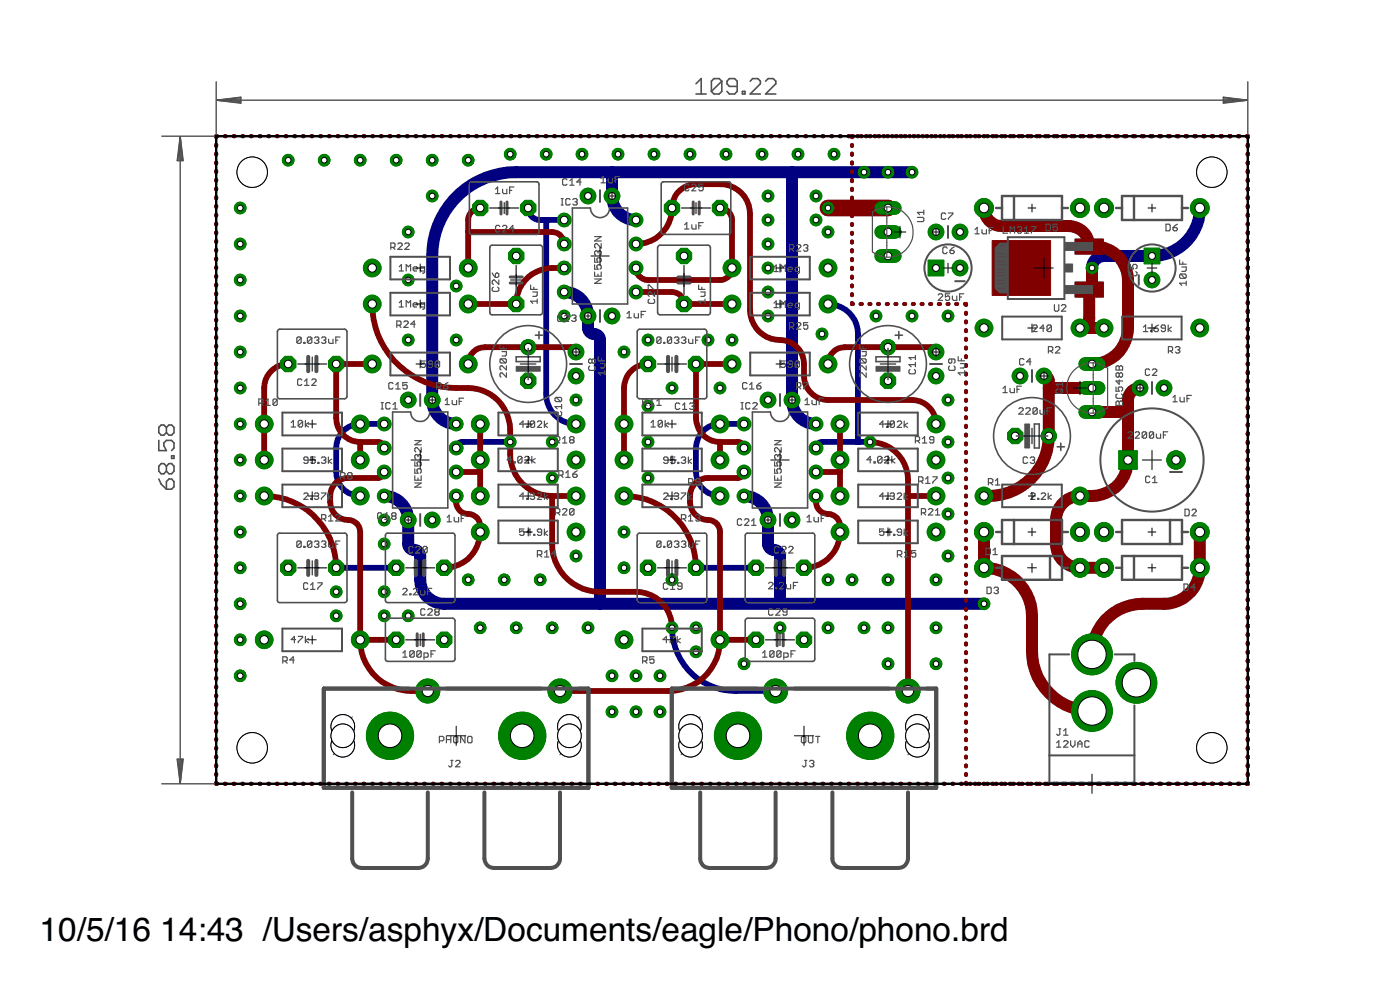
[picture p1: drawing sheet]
<svg xmlns="http://www.w3.org/2000/svg" width="148mm" height="105mm" viewBox="0 0 148 105" stroke-linecap="round" stroke-linejoin="round" font-family="sans-serif">
<defs><g id="words">
<g font-size="3.5">
<text x="4.2" y="99.6">10/5/16</text>
<text x="17" y="99.6">14:43 /Users/asphyx/Documents/eagle/Phono/phono.brd</text>
</g>
</g></defs>
<path d="M64.8 18.2v2.5a2.51 2.51 0 0 0 2.5 2.6M83.8 18.2v24.1a2.54 2.54 0 0 0 2.6 2.6M96.5 18.2h-41.9a8.9 8.9 0 0 0-8.9 8.9v15.2a2.54 2.54 0 0 0 2.6 2.6M59.7 30.9a2.51 2.51 0 0 1 2.5 2.5v1.3a.77 .77 0 0 0 .9 .7 .56 .56 0 0 1 .4 .6v27.9M127 22a5 5 0 0 1-5.1 5.1h-5.1a1.25 1.25 0 0 0-1.2 1.3M40.7 52.5a2.54 2.54 0 0 1 2.5 2.5v2.6a.7 .7 0 0 0 .8 .6 .66 .66 0 0 1 .5 .6v2.6a2.51 2.51 0 0 0 2.5 2.5h57.1M78.7 52.5a2.54 2.54 0 0 1 2.6 2.5v2.6a.73 .73 0 0 0 .8 .6 .66 .66 0 0 1 .4 .6v5.1" fill="none" stroke="#000080" stroke-width="1.3"/>
<g fill="none" stroke="#000080" stroke-width=".42">
<path d="M22.9 15.3v.2M22.9 16.3v.1M22.9 17.2v.1M22.9 18.1v.1M22.9 19v.1M22.9 20v.1M23 14.4h-.1v.1M23.8 14.4h.1M24.7 14.4h.1M25.6 14.4h.1M26.5 14.4h.1M27.5 14.4h.1"/>
<path d="M28.4 14.4h.1M29.3 14.4h.1M30.2 14.4h.1M31.1 14.4h.1M32 14.4h.2M33 14.4h.1M33.9 14.4h.1M34.8 14.4h.1M35.7 14.4h.1M36.6 14.4h.1M37.5 14.4h.2M38.5 14.4h.1"/>
<path d="M39.4 14.4h.1M40.3 14.4h.1M41.2 14.4h.1M42.1 14.4h.1M43.1 14.4h.1M44 14.4h.1M44.9 14.4h.1M45.8 14.4h.1M46.7 14.4h.1M47.6 14.4h.1M48.6 14.4h.1M49.5 14.4h.1"/>
<path d="M50.4 14.4h.1M51.3 14.4h.1M52.2 14.4h.1M53.1 14.4h.1M54 14.4h.1M55 14.4h.1M55.9 14.4h.1M56.8 14.4h.1M57.7 14.4h.1M58.6 14.4h.1M59.5 14.4h.1M60.5 14.4h.1"/>
<path d="M61.4 14.4h.1M62.3 14.4h.1M63.2 14.4h.1M64.1 14.4h.1M65 14.4h.2M66 14.4h.1M66.9 14.4h.1M67.8 14.4h.1M68.7 14.4h.1M69.6 14.4h.1M70.5 14.4h.2M71.5 14.4h.1"/>
<path d="M72.4 14.4h.1M73.3 14.4h.1M74.2 14.4h.1M75.1 14.4h.1M76.1 14.4h.1M77 14.4h.1M77.9 14.4h.1M78.8 14.4h.1M79.7 14.4h.1M80.6 14.4h.1M81.6 14.4h.1M82.5 14.4h.1"/>
<path d="M83.4 14.4h.1M84.3 14.4h.1M85.2 14.4h.1M86.1 14.4h.1M87 14.4h.1M88 14.4h.1M88.9 14.4h.1M89.8 14.4h.1M90.2 15.3v.2M90.2 16.3v.1M90.2 17.2v.1M90.2 18.1v.1"/>
<path d="M90.2 19v.2M90.2 20v.1M90.3 14.4h-.1v.1M90.7 14.4h.1M91.1 14.4h.1M91.6 14.4h.1M92 14.4h.1M92.5 14.4h.1M93 14.4h.1M93.5 14.4h.1M93.9 14.4h.1M94.4 14.4h.1"/>
<path d="M94.8 14.4h.1M95.3 14.4h.1M95.7 14.4h.2M96.2 14.4h.1M96.7 14.4h.1M97.1 14.4h.1M97.6 14.4h.1M98 14.4h.1M98.5 14.4h.1M99 14.4h.1M99.5 14.4h.1M99.9 14.4h.1"/>
<path d="M100.4 14.4h.1M100.8 14.4h.1M101.3 14.4h.1M101.7 14.4h.1M102.2 14.4h.2M102.6 14.4h.1M103.2 14.4h.1M103.5 14.4h.2M104.1 14.4h.1M104.5 14.4h.1M105 14.4h.1M105.4 14.4h.1"/>
<path d="M106 14.4h.1M106.3 14.4h.1M106.9 14.4h.1M107.2 14.4h.1M107.8 14.4h.1M108.1 14.4h.1M108.7 14.4h.2M109.1 14.4h.1M109.7 14.4h.1M110 14.4h.1M110.6 14.4h.1M110.9 14.4h.1"/>
<path d="M111.5 14.4h.1M111.8 14.4h.1M112.5 14.4h.1M112.7 14.4h.1M113.4 14.4h.1M113.6 14.4h.1M114.3 14.4h.1M114.6 14.4h.1M115.2 14.4h.2M115.5 14.4h.1M116.2 14.4h.1M116.4 14.4h.1"/>
<path d="M117.1 14.4h.1M117.3 14.4h.1M118 14.4h.1M118.2 14.4h.1M119 14.4h.1M119.1 14.4h.1M119.9 14.4h.1M120.1 14.4h.1M120.8 14.4h.1M121 14.4h.1M121.7 14.4h.3M122.7 14.4h.2"/>
<path d="M123.6 14.4h.2M124.5 14.4h.2M125.5 14.4h.1M126.4 14.4h.2M127.3 14.4h.2M128.2 14.4h.2M129.2 14.4h.1M130.1 14.4h.1M131 14.4h.1M132 14.4h.1v.1M132.1 15.3v.2M132.1 16.3v.1"/>
<path d="M132.1 17.2v.1M132.1 18.1v.1M132.1 19v.1M132.1 20v.1M22.9 20.9v.1M22.9 21.8v.1M22.9 22.7v.1M22.9 23.7v.1M22.9 24.6v.1M22.9 25.5v.1M22.9 26.4v.1M22.9 27.3v.2"/>
<path d="M22.9 28.3v.1M22.9 29.2v.1M22.9 30.1v.1M22.9 31.1v.1M22.9 32v.1M22.9 32.9v.1M22.9 33.8v.1M22.9 34.8v.1M22.9 35.7v.1M22.9 36.6v.1M22.9 37.5v.1M22.9 38.5v.1"/>
<path d="M22.9 39.4v.1M90.2 20.9v.1M90.2 21.8v.1M90.2 22.8v.1M90.2 23.7v.1M90.2 24.6v.1M90.2 25.5v.2M90.2 26.5v.1M90.2 27.4v.1M90.2 28.3v.2M90.2 29.3v.1M90.2 30.2v.1"/>
<path d="M90.2 31.1v.1M90.2 32.1v.1h.1M91.1 32.2h.1M92 32.2h.1M92.9 32.2h.1M93.9 32.2h.1M94.8 32.2h.1M95.7 32.2h.1M96.6 32.2h.1M97.5 32.2h.1M98.4 32.2h.2M99.4 32.2h.1"/>
<path d="M100.3 32.2h.1M101.2 32.2h.1M102.1 32.2h.1v.1M102.2 33.1v.1M102.2 34v.1M102.2 34.9v.2M102.2 35.9v.1M102.2 36.8v.1M102.2 37.7v.1M102.2 38.6v.1M102.2 39.5v.1M132.1 20.9v.1"/>
<path d="M132.1 21.8v.1M132.1 22.7v.1M132.1 23.7v.1M132.1 24.6v.1M132.1 25.5v.1M132.1 26.4v.1M132.1 27.3v.2M132.1 28.3v.1M132.1 29.2v.1M132.1 30.1v.1M132.1 31.1v.1M132.1 32v.1"/>
<path d="M132.1 32.9v.1M132.1 33.8v.1M132.1 34.8v.1M132.1 35.7v.1M132.1 36.6v.1M132.1 37.5v.1M132.1 38.5v.1M132.1 39.4v.1M22.9 40.3v.1M22.9 41.2v.1M22.9 42.1v.2M22.9 43.1v.1"/>
<path d="M22.9 44v.1M22.9 44.9v.1M22.9 45.8v.2M22.9 46.8v.1M22.9 47.7v.1M22.9 48.6v.1M22.9 49.6v.1M22.9 50.5v.1M22.9 51.4v.1M22.9 52.3v.1M22.9 53.3v.1M22.9 54.2v.1"/>
<path d="M22.9 55.1v.1M22.9 56v.1M22.9 56.9v.2M22.9 57.9v.1M22.9 58.8v.1M22.9 59.7v.1M102.2 40.5v.1M102.2 41.4v.1M102.2 42.3v.1M102.2 43.2v.1M102.2 44.2v.1M102.2 45.1v.1"/>
<path d="M102.2 46v.1M102.2 46.9v.1M102.2 47.8v.1M102.2 48.8v.1M102.2 49.7v.1M102.2 50.6v.1M102.2 51.5v.1M102.2 52.5v.1M102.2 53.4v.1M102.2 54.3v.1M102.2 55.2v.1M102.2 56.1v.1"/>
<path d="M102.2 57v.1M102.2 58v.1M102.2 58.9v.1M102.2 59.8v.1M132.1 40.3v.1M132.1 41.2v.1M132.1 42.1v.2M132.1 43.1v.1M132.1 44v.1M132.1 44.9v.1M132.1 45.8v.2M132.1 46.8v.1"/>
<path d="M132.1 47.7v.1M132.1 48.6v.1M132.1 49.6v.1M132.1 50.5v.1M132.1 51.4v.1M132.1 52.3v.1M132.1 53.3v.1M132.1 54.2v.1M132.1 55.1v.1M132.1 56v.1M132.1 56.9v.2M132.1 57.9v.1"/>
<path d="M132.1 58.8v.1M132.1 59.7v.1M22.9 60.6v.1M22.9 61.6v.1M22.9 62.5v.1M22.9 63.4v.1M22.9 64.3v.2M22.9 65.3v.1M22.9 66.2v.1M22.9 67.1v.1M22.9 68.1v.1M22.9 69v.1"/>
<path d="M22.9 69.9v.1M22.9 70.8v.1M22.9 71.7v.2M22.9 72.7v.1M22.9 73.6v.1M22.9 74.5v.1M22.9 75.4v.1M22.9 76.4v.1M22.9 77.3v.1M22.9 78.2v.1M22.9 79.1v.1M102.2 60.7v.1"/>
<path d="M102.2 61.7v.1M102.2 62.6v.1M102.2 63.5v.1M102.2 64.4v.1M102.2 65.3v.1M102.2 66.3v.1M102.2 67.2v.1M102.2 68.1v.1M102.2 69v.1M102.2 69.9v.2M102.2 70.9v.1M102.2 71.8v.1"/>
<path d="M102.2 72.7v.1M102.2 73.6v.1M102.2 74.5v.2M102.2 75.5v.1M102.2 76.4v.1M102.2 77.3v.1M102.2 78.2v.1M102.2 79.2v.1M132.1 60.6v.1M132.1 61.6v.1M132.1 62.5v.1M132.1 63.4v.1"/>
<path d="M132.1 64.3v.2M132.1 65.3v.1M132.1 66.2v.1M132.1 67.1v.1M132.1 68.1v.1M132.1 69v.1M132.1 69.9v.1M132.1 70.8v.1M132.1 71.7v.2M132.1 72.7v.1M132.1 73.6v.1M132.1 74.5v.1"/>
<path d="M132.1 75.4v.1M132.1 76.4v.1M132.1 77.3v.1M132.1 78.2v.1M132.1 79.1v.1M22.9 82.8v.2h.1M22.9 80.1v.1M22.9 81v.1M22.9 81.9v.1M23.8 83h.1M24.7 83h.1M25.6 83h.1"/>
<path d="M26.5 83h.1M27.5 83h.1M28.4 83h.1M29.3 83h.1M30.2 83h.1M31.1 83h.1M32 83h.2M33 83h.1M33.9 83h.1M34.8 83h.1M35.7 83h.1M36.6 83h.1"/>
<path d="M37.5 83h.2M38.5 83h.1M39.4 83h.1M40.3 83h.1M41.2 83h.1M42.1 83h.1M43.1 83h.1M44 83h.1M44.9 83h.1M45.8 83h.1M46.7 83h.1M47.6 83h.1"/>
<path d="M48.6 83h.1M49.5 83h.1M50.4 83h.1M51.3 83h.1M52.2 83h.1M53.1 83h.1M54 83h.1M55 83h.1M55.9 83h.1M56.8 83h.1M57.7 83h.1M58.6 83h.1"/>
<path d="M59.5 83h.1M60.5 83h.1M61.4 83h.1M62.3 83h.1M63.2 83h.1M64.1 83h.1M65 83h.2M66 83h.1M66.9 83h.1M67.8 83h.1M68.7 83h.1M69.6 83h.1"/>
<path d="M70.5 83h.2M71.5 83h.1M72.4 83h.1M73.3 83h.1M74.2 83h.1M75.1 83h.1M76.1 83h.1M77 83h.1M77.9 83h.1M78.8 83h.1M79.7 83h.1M80.6 83h.1"/>
<path d="M81.6 83h.1M82.5 83h.1M83.4 83h.1M84.3 83h.1M85.2 83h.1M86.1 83h.1M87 83h.1M88 83h.1M88.9 83h.1M89.8 83h.1M90.7 83h.1M91.6 83h.1"/>
<path d="M92.5 83h.1M93.5 83h.1M94.4 83h.1M95.3 83h.1M96.2 83h.1M97.1 83h.1M98 83h.1M99 83h.1M99.9 83h.1M100.8 83h.1M101.7 83h.1M102.2 80.1v.1"/>
<path d="M102.2 81v.1M102.2 81.9v.1M102.2 82.8v.2h.1M102.6 83h.1M103.2 83h.1M103.5 83h.2M104.1 83h.1M104.5 83h.1M105 83h.1M105.4 83h.1M105.9 83h.2M106.3 83h.1"/>
<path d="M106.9 83h.1M107.2 83h.1M107.8 83h.1M108.1 83h.1M108.7 83h.1M109.1 83h.1M109.7 83h.1M110 83h.1M110.6 83h.1M110.9 83h.1M111.5 83h.1M111.8 83h.1"/>
<path d="M112.5 83h.1M112.7 83h.1M113.4 83h.1M113.6 83h.1M114.3 83h.1M114.6 83h.1M115.2 83h.2M115.5 83h.1M116.2 83h.1M116.4 83h.1M117.1 83h.1M117.3 83h.1"/>
<path d="M118 83h.1M118.2 83h.1M119 83h.1M119.1 83h.1M119.9 83h.1M120.1 83h.1M120.8 83h.1M121 83h.1M121.7 83h.3M122.7 83h.2M123.6 83h.2M124.5 83h.2"/>
<path d="M125.5 83h.1M126.4 83h.2M127.3 83h.2M128.2 83h.2M129.2 83h.1M130.1 83h.1M131 83h.1M132.1 82.8v.2h-.1M132.1 80.1v.1M132.1 81v.1M132.1 81.9v.1"/>
</g>
<path d="M55.9 22a1.25 1.25 0 0 0 1.3 1.3h2.5M57.8 23.3v18.4a3.1 3.1 0 0 0 3.2 3.2M87.6 32.2a3.2 3.2 0 0 1 3.2 3.1v11.5M40.7 44.9h-2.6a2.54 2.54 0 0 0-2.5 2.5v2.6a2.54 2.54 0 0 0 2.5 2.5M54 46.8h-5.1a.63 .63 0 0 0-.6 .6M78.7 44.9h-2.5a2.54 2.54 0 0 0-2.5 2.5v2.6a2.54 2.54 0 0 0 2.5 2.5M92.1 46.8h-5.1a.63 .63 0 0 0-.6 .6M35.6 60.1h6.3M71.1 66.4a6.7 6.7 0 0 0 6.7 6.7h4.3M73.7 60.1h6.3" fill="none" stroke="#000080" stroke-width=".61"/>
<circle cx="115.6" cy="69.3" r="2.16" fill="#008000" stroke="#008000" stroke-width=".11"/>
<circle cx="115.6" cy="69.3" r="1.5" fill="#fff" stroke="#000" stroke-width=".11"/>
<circle cx="115.6" cy="75.2" r="2.16" fill="#008000" stroke="#008000" stroke-width=".11"/>
<circle cx="115.6" cy="75.2" r="1.5" fill="#fff" stroke="#000" stroke-width=".11"/>
<circle cx="120.3" cy="72.3" r="2.16" fill="#008000" stroke="#008000" stroke-width=".11"/>
<circle cx="120.3" cy="72.3" r="1.5" fill="#fff" stroke="#000" stroke-width=".11"/>
<circle cx="40.7" cy="44.9" r=".72" fill="#008000" stroke="#008000" stroke-width=".11"/>
<circle cx="40.7" cy="44.9" r=".4" fill="#fff" stroke="#000" stroke-width=".11"/>
<circle cx="40.7" cy="47.4" r=".72" fill="#008000" stroke="#008000" stroke-width=".11"/>
<circle cx="40.7" cy="47.4" r=".4" fill="#fff" stroke="#000" stroke-width=".11"/>
<circle cx="48.3" cy="47.4" r=".72" fill="#008000" stroke="#008000" stroke-width=".11"/>
<circle cx="48.3" cy="47.4" r=".4" fill="#fff" stroke="#000" stroke-width=".11"/>
<circle cx="48.3" cy="44.9" r=".72" fill="#008000" stroke="#008000" stroke-width=".11"/>
<circle cx="48.3" cy="44.9" r=".4" fill="#fff" stroke="#000" stroke-width=".11"/>
<circle cx="40.7" cy="50" r=".72" fill="#008000" stroke="#008000" stroke-width=".11"/>
<circle cx="40.7" cy="50" r=".4" fill="#fff" stroke="#000" stroke-width=".11"/>
<circle cx="40.7" cy="52.5" r=".72" fill="#008000" stroke="#008000" stroke-width=".11"/>
<circle cx="40.7" cy="52.5" r=".4" fill="#fff" stroke="#000" stroke-width=".11"/>
<circle cx="48.3" cy="50" r=".72" fill="#008000" stroke="#008000" stroke-width=".11"/>
<circle cx="48.3" cy="50" r=".4" fill="#fff" stroke="#000" stroke-width=".11"/>
<circle cx="48.3" cy="52.5" r=".72" fill="#008000" stroke="#008000" stroke-width=".11"/>
<circle cx="48.3" cy="52.5" r=".4" fill="#fff" stroke="#000" stroke-width=".11"/>
<circle cx="78.7" cy="44.9" r=".72" fill="#008000" stroke="#008000" stroke-width=".11"/>
<circle cx="78.7" cy="44.9" r=".4" fill="#fff" stroke="#000" stroke-width=".11"/>
<circle cx="78.7" cy="47.4" r=".72" fill="#008000" stroke="#008000" stroke-width=".11"/>
<circle cx="78.7" cy="47.4" r=".4" fill="#fff" stroke="#000" stroke-width=".11"/>
<circle cx="86.4" cy="47.4" r=".72" fill="#008000" stroke="#008000" stroke-width=".11"/>
<circle cx="86.4" cy="47.4" r=".4" fill="#fff" stroke="#000" stroke-width=".11"/>
<circle cx="86.4" cy="44.9" r=".72" fill="#008000" stroke="#008000" stroke-width=".11"/>
<circle cx="86.4" cy="44.9" r=".4" fill="#fff" stroke="#000" stroke-width=".11"/>
<circle cx="78.7" cy="50" r=".72" fill="#008000" stroke="#008000" stroke-width=".11"/>
<circle cx="78.7" cy="50" r=".4" fill="#fff" stroke="#000" stroke-width=".11"/>
<circle cx="78.7" cy="52.5" r=".72" fill="#008000" stroke="#008000" stroke-width=".11"/>
<circle cx="78.7" cy="52.5" r=".4" fill="#fff" stroke="#000" stroke-width=".11"/>
<circle cx="86.4" cy="50" r=".72" fill="#008000" stroke="#008000" stroke-width=".11"/>
<circle cx="86.4" cy="50" r=".4" fill="#fff" stroke="#000" stroke-width=".11"/>
<circle cx="86.4" cy="52.5" r=".72" fill="#008000" stroke="#008000" stroke-width=".11"/>
<circle cx="86.4" cy="52.5" r=".4" fill="#fff" stroke="#000" stroke-width=".11"/>
<circle cx="59.7" cy="23.3" r=".72" fill="#008000" stroke="#008000" stroke-width=".11"/>
<circle cx="59.7" cy="23.3" r=".4" fill="#fff" stroke="#000" stroke-width=".11"/>
<circle cx="59.7" cy="25.8" r=".72" fill="#008000" stroke="#008000" stroke-width=".11"/>
<circle cx="59.7" cy="25.8" r=".4" fill="#fff" stroke="#000" stroke-width=".11"/>
<circle cx="67.3" cy="25.8" r=".72" fill="#008000" stroke="#008000" stroke-width=".11"/>
<circle cx="67.3" cy="25.8" r=".4" fill="#fff" stroke="#000" stroke-width=".11"/>
<circle cx="67.3" cy="23.3" r=".72" fill="#008000" stroke="#008000" stroke-width=".11"/>
<circle cx="67.3" cy="23.3" r=".4" fill="#fff" stroke="#000" stroke-width=".11"/>
<circle cx="59.7" cy="28.4" r=".72" fill="#008000" stroke="#008000" stroke-width=".11"/>
<circle cx="59.7" cy="28.4" r=".4" fill="#fff" stroke="#000" stroke-width=".11"/>
<circle cx="59.7" cy="30.9" r=".72" fill="#008000" stroke="#008000" stroke-width=".11"/>
<circle cx="59.7" cy="30.9" r=".4" fill="#fff" stroke="#000" stroke-width=".11"/>
<circle cx="67.3" cy="28.4" r=".72" fill="#008000" stroke="#008000" stroke-width=".11"/>
<circle cx="67.3" cy="28.4" r=".4" fill="#fff" stroke="#000" stroke-width=".11"/>
<circle cx="67.3" cy="30.9" r=".72" fill="#008000" stroke="#008000" stroke-width=".11"/>
<circle cx="67.3" cy="30.9" r=".4" fill="#fff" stroke="#000" stroke-width=".11"/>
<circle cx="41.3" cy="77.9" r="2.5" fill="#008000" stroke="#008000" stroke-width=".11"/>
<circle cx="41.3" cy="77.9" r="1.25" fill="#fff" stroke="#000" stroke-width=".11"/>
<circle cx="55.3" cy="77.9" r="2.5" fill="#008000" stroke="#008000" stroke-width=".11"/>
<circle cx="55.3" cy="77.9" r="1.25" fill="#fff" stroke="#000" stroke-width=".11"/>
<circle cx="45.3" cy="73.1" r="1.27" fill="#008000" stroke="#008000" stroke-width=".11"/>
<circle cx="45.3" cy="73.1" r=".59" fill="#fff" stroke="#000" stroke-width=".11"/>
<circle cx="59.3" cy="73.1" r="1.27" fill="#008000" stroke="#008000" stroke-width=".11"/>
<circle cx="59.3" cy="73.1" r=".59" fill="#fff" stroke="#000" stroke-width=".11"/>
<circle cx="78.1" cy="77.9" r="2.5" fill="#008000" stroke="#008000" stroke-width=".11"/>
<circle cx="78.1" cy="77.9" r="1.25" fill="#fff" stroke="#000" stroke-width=".11"/>
<circle cx="92.1" cy="77.9" r="2.5" fill="#008000" stroke="#008000" stroke-width=".11"/>
<circle cx="92.1" cy="77.9" r="1.25" fill="#fff" stroke="#000" stroke-width=".11"/>
<circle cx="82.1" cy="73.1" r="1.27" fill="#008000" stroke="#008000" stroke-width=".11"/>
<circle cx="82.1" cy="73.1" r=".59" fill="#fff" stroke="#000" stroke-width=".11"/>
<circle cx="96.1" cy="73.1" r="1.27" fill="#008000" stroke="#008000" stroke-width=".11"/>
<circle cx="96.1" cy="73.1" r=".59" fill="#fff" stroke="#000" stroke-width=".11"/>
<circle cx="38.1" cy="52.5" r=".93" fill="#008000" stroke="#008000" stroke-width=".11"/>
<circle cx="38.1" cy="52.5" r=".44" fill="#fff" stroke="#000" stroke-width=".11"/>
<circle cx="28" cy="52.5" r=".93" fill="#008000" stroke="#008000" stroke-width=".11"/>
<circle cx="28" cy="52.5" r=".44" fill="#fff" stroke="#000" stroke-width=".11"/>
<circle cx="38.1" cy="48.7" r=".93" fill="#008000" stroke="#008000" stroke-width=".11"/>
<circle cx="38.1" cy="48.7" r=".44" fill="#fff" stroke="#000" stroke-width=".11"/>
<circle cx="28" cy="48.7" r=".93" fill="#008000" stroke="#008000" stroke-width=".11"/>
<circle cx="28" cy="48.7" r=".44" fill="#fff" stroke="#000" stroke-width=".11"/>
<circle cx="28" cy="44.9" r=".93" fill="#008000" stroke="#008000" stroke-width=".11"/>
<circle cx="28" cy="44.9" r=".44" fill="#fff" stroke="#000" stroke-width=".11"/>
<circle cx="38.1" cy="44.9" r=".93" fill="#008000" stroke="#008000" stroke-width=".11"/>
<circle cx="38.1" cy="44.9" r=".44" fill="#fff" stroke="#000" stroke-width=".11"/>
<circle cx="49.6" cy="38.5" r=".93" fill="#008000" stroke="#008000" stroke-width=".11"/>
<circle cx="49.6" cy="38.5" r=".44" fill="#fff" stroke="#000" stroke-width=".11"/>
<circle cx="39.4" cy="38.5" r=".93" fill="#008000" stroke="#008000" stroke-width=".11"/>
<circle cx="39.4" cy="38.5" r=".44" fill="#fff" stroke="#000" stroke-width=".11"/>
<circle cx="61" cy="56.3" r=".93" fill="#008000" stroke="#008000" stroke-width=".11"/>
<circle cx="61" cy="56.3" r=".44" fill="#fff" stroke="#000" stroke-width=".11"/>
<circle cx="50.8" cy="56.3" r=".93" fill="#008000" stroke="#008000" stroke-width=".11"/>
<circle cx="50.8" cy="56.3" r=".44" fill="#fff" stroke="#000" stroke-width=".11"/>
<circle cx="61" cy="52.5" r=".93" fill="#008000" stroke="#008000" stroke-width=".11"/>
<circle cx="61" cy="52.5" r=".44" fill="#fff" stroke="#000" stroke-width=".11"/>
<circle cx="50.8" cy="52.5" r=".93" fill="#008000" stroke="#008000" stroke-width=".11"/>
<circle cx="50.8" cy="52.5" r=".44" fill="#fff" stroke="#000" stroke-width=".11"/>
<circle cx="61" cy="44.9" r=".93" fill="#008000" stroke="#008000" stroke-width=".11"/>
<circle cx="61" cy="44.9" r=".44" fill="#fff" stroke="#000" stroke-width=".11"/>
<circle cx="50.8" cy="44.9" r=".93" fill="#008000" stroke="#008000" stroke-width=".11"/>
<circle cx="50.8" cy="44.9" r=".44" fill="#fff" stroke="#000" stroke-width=".11"/>
<circle cx="39.4" cy="28.4" r=".93" fill="#008000" stroke="#008000" stroke-width=".11"/>
<circle cx="39.4" cy="28.4" r=".44" fill="#fff" stroke="#000" stroke-width=".11"/>
<circle cx="49.6" cy="28.4" r=".93" fill="#008000" stroke="#008000" stroke-width=".11"/>
<circle cx="49.6" cy="28.4" r=".44" fill="#fff" stroke="#000" stroke-width=".11"/>
<circle cx="39.4" cy="32.2" r=".93" fill="#008000" stroke="#008000" stroke-width=".11"/>
<circle cx="39.4" cy="32.2" r=".44" fill="#fff" stroke="#000" stroke-width=".11"/>
<circle cx="49.6" cy="32.2" r=".93" fill="#008000" stroke="#008000" stroke-width=".11"/>
<circle cx="49.6" cy="32.2" r=".44" fill="#fff" stroke="#000" stroke-width=".11"/>
<circle cx="50.8" cy="48.7" r=".93" fill="#008000" stroke="#008000" stroke-width=".11"/>
<circle cx="50.8" cy="48.7" r=".44" fill="#fff" stroke="#000" stroke-width=".11"/>
<circle cx="61" cy="48.7" r=".93" fill="#008000" stroke="#008000" stroke-width=".11"/>
<circle cx="61" cy="48.7" r=".44" fill="#fff" stroke="#000" stroke-width=".11"/>
<circle cx="35.6" cy="38.5" r=".87" fill="#008000" stroke="#008000" stroke-width=".11"/>
<circle cx="35.6" cy="38.5" r=".4" fill="#fff" stroke="#000" stroke-width=".11"/>
<circle cx="30.5" cy="38.5" r=".87" fill="#008000" stroke="#008000" stroke-width=".11"/>
<circle cx="30.5" cy="38.5" r=".4" fill="#fff" stroke="#000" stroke-width=".11"/>
<circle cx="35.6" cy="60.1" r=".87" fill="#008000" stroke="#008000" stroke-width=".11"/>
<circle cx="35.6" cy="60.1" r=".4" fill="#fff" stroke="#000" stroke-width=".11"/>
<circle cx="30.5" cy="60.1" r=".87" fill="#008000" stroke="#008000" stroke-width=".11"/>
<circle cx="30.5" cy="60.1" r=".4" fill="#fff" stroke="#000" stroke-width=".11"/>
<circle cx="41.9" cy="60.1" r=".87" fill="#008000" stroke="#008000" stroke-width=".11"/>
<circle cx="41.9" cy="60.1" r=".4" fill="#fff" stroke="#000" stroke-width=".11"/>
<circle cx="47" cy="60.1" r=".87" fill="#008000" stroke="#008000" stroke-width=".11"/>
<circle cx="47" cy="60.1" r=".4" fill="#fff" stroke="#000" stroke-width=".11"/>
<circle cx="55.9" cy="22" r=".87" fill="#008000" stroke="#008000" stroke-width=".11"/>
<circle cx="55.9" cy="22" r=".4" fill="#fff" stroke="#000" stroke-width=".11"/>
<circle cx="50.8" cy="22" r=".87" fill="#008000" stroke="#008000" stroke-width=".11"/>
<circle cx="50.8" cy="22" r=".4" fill="#fff" stroke="#000" stroke-width=".11"/>
<circle cx="54.6" cy="32.2" r=".87" fill="#008000" stroke="#008000" stroke-width=".11"/>
<circle cx="54.6" cy="32.2" r=".4" fill="#fff" stroke="#000" stroke-width=".11"/>
<circle cx="54.6" cy="27.1" r=".87" fill="#008000" stroke="#008000" stroke-width=".11"/>
<circle cx="54.6" cy="27.1" r=".4" fill="#fff" stroke="#000" stroke-width=".11"/>
<circle cx="28" cy="67.7" r=".93" fill="#008000" stroke="#008000" stroke-width=".11"/>
<circle cx="28" cy="67.7" r=".44" fill="#fff" stroke="#000" stroke-width=".11"/>
<circle cx="38.1" cy="67.7" r=".93" fill="#008000" stroke="#008000" stroke-width=".11"/>
<circle cx="38.1" cy="67.7" r=".44" fill="#fff" stroke="#000" stroke-width=".11"/>
<circle cx="55.9" cy="40.3" r=".87" fill="#008000" stroke="#008000" stroke-width=".11"/>
<circle cx="55.9" cy="40.3" r=".4" fill="#fff" stroke="#000" stroke-width=".11"/>
<circle cx="55.9" cy="36.7" r=".8" fill="#008000" stroke="#008000" stroke-width=".11"/>
<circle cx="55.9" cy="36.7" r=".4" fill="#fff" stroke="#000" stroke-width=".11"/>
<circle cx="76.2" cy="52.5" r=".93" fill="#008000" stroke="#008000" stroke-width=".11"/>
<circle cx="76.2" cy="52.5" r=".44" fill="#fff" stroke="#000" stroke-width=".11"/>
<circle cx="66" cy="52.5" r=".93" fill="#008000" stroke="#008000" stroke-width=".11"/>
<circle cx="66" cy="52.5" r=".44" fill="#fff" stroke="#000" stroke-width=".11"/>
<circle cx="76.2" cy="48.7" r=".93" fill="#008000" stroke="#008000" stroke-width=".11"/>
<circle cx="76.2" cy="48.7" r=".44" fill="#fff" stroke="#000" stroke-width=".11"/>
<circle cx="66" cy="48.7" r=".93" fill="#008000" stroke="#008000" stroke-width=".11"/>
<circle cx="66" cy="48.7" r=".44" fill="#fff" stroke="#000" stroke-width=".11"/>
<circle cx="66" cy="44.9" r=".93" fill="#008000" stroke="#008000" stroke-width=".11"/>
<circle cx="66" cy="44.9" r=".44" fill="#fff" stroke="#000" stroke-width=".11"/>
<circle cx="76.2" cy="44.9" r=".93" fill="#008000" stroke="#008000" stroke-width=".11"/>
<circle cx="76.2" cy="44.9" r=".44" fill="#fff" stroke="#000" stroke-width=".11"/>
<circle cx="87.6" cy="38.5" r=".93" fill="#008000" stroke="#008000" stroke-width=".11"/>
<circle cx="87.6" cy="38.5" r=".44" fill="#fff" stroke="#000" stroke-width=".11"/>
<circle cx="77.5" cy="38.5" r=".93" fill="#008000" stroke="#008000" stroke-width=".11"/>
<circle cx="77.5" cy="38.5" r=".44" fill="#fff" stroke="#000" stroke-width=".11"/>
<circle cx="99.1" cy="56.3" r=".93" fill="#008000" stroke="#008000" stroke-width=".11"/>
<circle cx="99.1" cy="56.3" r=".44" fill="#fff" stroke="#000" stroke-width=".11"/>
<circle cx="88.9" cy="56.3" r=".93" fill="#008000" stroke="#008000" stroke-width=".11"/>
<circle cx="88.9" cy="56.3" r=".44" fill="#fff" stroke="#000" stroke-width=".11"/>
<circle cx="99.1" cy="52.5" r=".93" fill="#008000" stroke="#008000" stroke-width=".11"/>
<circle cx="99.1" cy="52.5" r=".44" fill="#fff" stroke="#000" stroke-width=".11"/>
<circle cx="88.9" cy="52.5" r=".93" fill="#008000" stroke="#008000" stroke-width=".11"/>
<circle cx="88.9" cy="52.5" r=".44" fill="#fff" stroke="#000" stroke-width=".11"/>
<circle cx="99.1" cy="44.9" r=".93" fill="#008000" stroke="#008000" stroke-width=".11"/>
<circle cx="99.1" cy="44.9" r=".44" fill="#fff" stroke="#000" stroke-width=".11"/>
<circle cx="88.9" cy="44.9" r=".93" fill="#008000" stroke="#008000" stroke-width=".11"/>
<circle cx="88.9" cy="44.9" r=".44" fill="#fff" stroke="#000" stroke-width=".11"/>
<circle cx="87.6" cy="28.4" r=".93" fill="#008000" stroke="#008000" stroke-width=".11"/>
<circle cx="87.6" cy="28.4" r=".44" fill="#fff" stroke="#000" stroke-width=".11"/>
<circle cx="77.5" cy="28.4" r=".93" fill="#008000" stroke="#008000" stroke-width=".11"/>
<circle cx="77.5" cy="28.4" r=".44" fill="#fff" stroke="#000" stroke-width=".11"/>
<circle cx="87.6" cy="32.2" r=".93" fill="#008000" stroke="#008000" stroke-width=".11"/>
<circle cx="87.6" cy="32.2" r=".44" fill="#fff" stroke="#000" stroke-width=".11"/>
<circle cx="77.5" cy="32.2" r=".93" fill="#008000" stroke="#008000" stroke-width=".11"/>
<circle cx="77.5" cy="32.2" r=".44" fill="#fff" stroke="#000" stroke-width=".11"/>
<circle cx="88.9" cy="48.7" r=".93" fill="#008000" stroke="#008000" stroke-width=".11"/>
<circle cx="88.9" cy="48.7" r=".44" fill="#fff" stroke="#000" stroke-width=".11"/>
<circle cx="99.1" cy="48.7" r=".93" fill="#008000" stroke="#008000" stroke-width=".11"/>
<circle cx="99.1" cy="48.7" r=".44" fill="#fff" stroke="#000" stroke-width=".11"/>
<circle cx="73.7" cy="38.5" r=".87" fill="#008000" stroke="#008000" stroke-width=".11"/>
<circle cx="73.7" cy="38.5" r=".4" fill="#fff" stroke="#000" stroke-width=".11"/>
<circle cx="68.6" cy="38.5" r=".87" fill="#008000" stroke="#008000" stroke-width=".11"/>
<circle cx="68.6" cy="38.5" r=".4" fill="#fff" stroke="#000" stroke-width=".11"/>
<circle cx="73.7" cy="60.1" r=".87" fill="#008000" stroke="#008000" stroke-width=".11"/>
<circle cx="73.7" cy="60.1" r=".4" fill="#fff" stroke="#000" stroke-width=".11"/>
<circle cx="68.6" cy="60.1" r=".87" fill="#008000" stroke="#008000" stroke-width=".11"/>
<circle cx="68.6" cy="60.1" r=".4" fill="#fff" stroke="#000" stroke-width=".11"/>
<circle cx="80" cy="60.1" r=".87" fill="#008000" stroke="#008000" stroke-width=".11"/>
<circle cx="80" cy="60.1" r=".4" fill="#fff" stroke="#000" stroke-width=".11"/>
<circle cx="85.1" cy="60.1" r=".87" fill="#008000" stroke="#008000" stroke-width=".11"/>
<circle cx="85.1" cy="60.1" r=".4" fill="#fff" stroke="#000" stroke-width=".11"/>
<circle cx="71.1" cy="22" r=".87" fill="#008000" stroke="#008000" stroke-width=".11"/>
<circle cx="71.1" cy="22" r=".4" fill="#fff" stroke="#000" stroke-width=".11"/>
<circle cx="76.2" cy="22" r=".87" fill="#008000" stroke="#008000" stroke-width=".11"/>
<circle cx="76.2" cy="22" r=".4" fill="#fff" stroke="#000" stroke-width=".11"/>
<circle cx="72.4" cy="32.2" r=".87" fill="#008000" stroke="#008000" stroke-width=".11"/>
<circle cx="72.4" cy="32.2" r=".4" fill="#fff" stroke="#000" stroke-width=".11"/>
<circle cx="72.4" cy="27.1" r=".87" fill="#008000" stroke="#008000" stroke-width=".11"/>
<circle cx="72.4" cy="27.1" r=".4" fill="#fff" stroke="#000" stroke-width=".11"/>
<circle cx="66" cy="67.7" r=".93" fill="#008000" stroke="#008000" stroke-width=".11"/>
<circle cx="66" cy="67.7" r=".44" fill="#fff" stroke="#000" stroke-width=".11"/>
<circle cx="76.2" cy="67.7" r=".93" fill="#008000" stroke="#008000" stroke-width=".11"/>
<circle cx="76.2" cy="67.7" r=".44" fill="#fff" stroke="#000" stroke-width=".11"/>
<circle cx="94" cy="40.3" r=".87" fill="#008000" stroke="#008000" stroke-width=".11"/>
<circle cx="94" cy="40.3" r=".4" fill="#fff" stroke="#000" stroke-width=".11"/>
<circle cx="94" cy="36.7" r=".8" fill="#008000" stroke="#008000" stroke-width=".11"/>
<circle cx="94" cy="36.7" r=".4" fill="#fff" stroke="#000" stroke-width=".11"/>
<circle cx="114.3" cy="56.3" r=".99" fill="#008000" stroke="#008000" stroke-width=".11"/>
<circle cx="114.3" cy="56.3" r=".51" fill="#fff" stroke="#000" stroke-width=".11"/>
<circle cx="104.1" cy="56.3" r=".99" fill="#008000" stroke="#008000" stroke-width=".11"/>
<circle cx="104.1" cy="56.3" r=".51" fill="#fff" stroke="#000" stroke-width=".11"/>
<circle cx="104.1" cy="60.1" r=".99" fill="#008000" stroke="#008000" stroke-width=".11"/>
<circle cx="104.1" cy="60.1" r=".51" fill="#fff" stroke="#000" stroke-width=".11"/>
<circle cx="114.3" cy="60.1" r=".99" fill="#008000" stroke="#008000" stroke-width=".11"/>
<circle cx="114.3" cy="60.1" r=".51" fill="#fff" stroke="#000" stroke-width=".11"/>
<circle cx="116.8" cy="56.3" r=".99" fill="#008000" stroke="#008000" stroke-width=".11"/>
<circle cx="116.8" cy="56.3" r=".51" fill="#fff" stroke="#000" stroke-width=".11"/>
<circle cx="127" cy="56.3" r=".99" fill="#008000" stroke="#008000" stroke-width=".11"/>
<circle cx="127" cy="56.3" r=".51" fill="#fff" stroke="#000" stroke-width=".11"/>
<circle cx="127" cy="60.1" r=".99" fill="#008000" stroke="#008000" stroke-width=".11"/>
<circle cx="127" cy="60.1" r=".51" fill="#fff" stroke="#000" stroke-width=".11"/>
<circle cx="116.8" cy="60.1" r=".99" fill="#008000" stroke="#008000" stroke-width=".11"/>
<circle cx="116.8" cy="60.1" r=".51" fill="#fff" stroke="#000" stroke-width=".11"/>
<circle cx="124.5" cy="48.7" r=".97" fill="#008000" stroke="#008000" stroke-width=".11"/>
<circle cx="124.5" cy="48.7" r=".44" fill="#fff" stroke="#000" stroke-width=".11"/>
<path d="M118.4 47.7h2v2h-2z" fill="#008000" stroke="#008000" stroke-width=".11"/>
<circle cx="119.4" cy="48.7" r=".44" fill="#fff" stroke="#000" stroke-width=".11"/>
<path d="M114.9 43.6h1.4" fill="none" stroke="#008000" stroke-width="1.4"/>
<circle cx="115.6" cy="43.6" r=".4" fill="#fff" stroke="#000" stroke-width=".11"/>
<path d="M114.9 38.5h1.4" fill="none" stroke="#008000" stroke-width="1.4"/>
<circle cx="115.6" cy="38.5" r=".4" fill="#fff" stroke="#000" stroke-width=".11"/>
<path d="M114.9 41.1h1.4" fill="none" stroke="#008000" stroke-width="1.4"/>
<circle cx="115.6" cy="41.1" r=".4" fill="#fff" stroke="#000" stroke-width=".11"/>
<circle cx="107.4" cy="46.1" r=".87" fill="#008000" stroke="#008000" stroke-width=".11"/>
<circle cx="107.4" cy="46.1" r=".4" fill="#fff" stroke="#000" stroke-width=".11"/>
<circle cx="111" cy="46.1" r=".8" fill="#008000" stroke="#008000" stroke-width=".11"/>
<circle cx="111" cy="46.1" r=".4" fill="#fff" stroke="#000" stroke-width=".11"/>
<circle cx="114.3" cy="52.5" r=".93" fill="#008000" stroke="#008000" stroke-width=".11"/>
<circle cx="114.3" cy="52.5" r=".44" fill="#fff" stroke="#000" stroke-width=".11"/>
<circle cx="104.1" cy="52.5" r=".93" fill="#008000" stroke="#008000" stroke-width=".11"/>
<circle cx="104.1" cy="52.5" r=".44" fill="#fff" stroke="#000" stroke-width=".11"/>
<circle cx="114.3" cy="34.7" r=".93" fill="#008000" stroke="#008000" stroke-width=".11"/>
<circle cx="114.3" cy="34.7" r=".44" fill="#fff" stroke="#000" stroke-width=".11"/>
<circle cx="104.1" cy="34.7" r=".93" fill="#008000" stroke="#008000" stroke-width=".11"/>
<circle cx="104.1" cy="34.7" r=".44" fill="#fff" stroke="#000" stroke-width=".11"/>
<circle cx="127" cy="34.7" r=".93" fill="#008000" stroke="#008000" stroke-width=".11"/>
<circle cx="127" cy="34.7" r=".44" fill="#fff" stroke="#000" stroke-width=".11"/>
<circle cx="116.8" cy="34.7" r=".93" fill="#008000" stroke="#008000" stroke-width=".11"/>
<circle cx="116.8" cy="34.7" r=".44" fill="#fff" stroke="#000" stroke-width=".11"/>
<path d="M121.1 26.3h1.6v1.6h-1.6z" fill="#008000" stroke="#008000" stroke-width=".11"/>
<circle cx="121.9" cy="27.1" r=".36" fill="#fff" stroke="#000" stroke-width=".11"/>
<circle cx="121.9" cy="29.6" r=".83" fill="#008000" stroke="#008000" stroke-width=".11"/>
<circle cx="121.9" cy="29.6" r=".36" fill="#fff" stroke="#000" stroke-width=".11"/>
<circle cx="127" cy="22" r=".99" fill="#008000" stroke="#008000" stroke-width=".11"/>
<circle cx="127" cy="22" r=".51" fill="#fff" stroke="#000" stroke-width=".11"/>
<circle cx="116.8" cy="22" r=".99" fill="#008000" stroke="#008000" stroke-width=".11"/>
<circle cx="116.8" cy="22" r=".51" fill="#fff" stroke="#000" stroke-width=".11"/>
<circle cx="114.3" cy="22" r=".99" fill="#008000" stroke="#008000" stroke-width=".11"/>
<circle cx="114.3" cy="22" r=".51" fill="#fff" stroke="#000" stroke-width=".11"/>
<circle cx="104.1" cy="22" r=".99" fill="#008000" stroke="#008000" stroke-width=".11"/>
<circle cx="104.1" cy="22" r=".51" fill="#fff" stroke="#000" stroke-width=".11"/>
<path d="M98.2 27.5h1.7v1.7h-1.7z" fill="#008000" stroke="#008000" stroke-width=".11"/>
<circle cx="99.1" cy="28.4" r=".36" fill="#fff" stroke="#000" stroke-width=".11"/>
<circle cx="101.6" cy="28.4" r=".83" fill="#008000" stroke="#008000" stroke-width=".11"/>
<circle cx="101.6" cy="28.4" r=".36" fill="#fff" stroke="#000" stroke-width=".11"/>
<circle cx="110.5" cy="39.8" r=".83" fill="#008000" stroke="#008000" stroke-width=".11"/>
<circle cx="110.5" cy="39.8" r=".36" fill="#fff" stroke="#000" stroke-width=".11"/>
<circle cx="107.9" cy="39.8" r=".83" fill="#008000" stroke="#008000" stroke-width=".11"/>
<circle cx="107.9" cy="39.8" r=".36" fill="#fff" stroke="#000" stroke-width=".11"/>
<circle cx="99.1" cy="24.6" r=".83" fill="#008000" stroke="#008000" stroke-width=".11"/>
<circle cx="99.1" cy="24.6" r=".36" fill="#fff" stroke="#000" stroke-width=".11"/>
<circle cx="101.6" cy="24.6" r=".83" fill="#008000" stroke="#008000" stroke-width=".11"/>
<circle cx="101.6" cy="24.6" r=".36" fill="#fff" stroke="#000" stroke-width=".11"/>
<circle cx="120.6" cy="41.1" r=".83" fill="#008000" stroke="#008000" stroke-width=".11"/>
<circle cx="120.6" cy="41.1" r=".36" fill="#fff" stroke="#000" stroke-width=".11"/>
<circle cx="123.2" cy="41.1" r=".83" fill="#008000" stroke="#008000" stroke-width=".11"/>
<circle cx="123.2" cy="41.1" r=".36" fill="#fff" stroke="#000" stroke-width=".11"/>
<circle cx="45.7" cy="42.3" r=".83" fill="#008000" stroke="#008000" stroke-width=".11"/>
<circle cx="45.7" cy="42.3" r=".36" fill="#fff" stroke="#000" stroke-width=".11"/>
<circle cx="43.2" cy="42.3" r=".83" fill="#008000" stroke="#008000" stroke-width=".11"/>
<circle cx="43.2" cy="42.3" r=".36" fill="#fff" stroke="#000" stroke-width=".11"/>
<circle cx="83.8" cy="42.3" r=".83" fill="#008000" stroke="#008000" stroke-width=".11"/>
<circle cx="83.8" cy="42.3" r=".36" fill="#fff" stroke="#000" stroke-width=".11"/>
<circle cx="81.3" cy="42.3" r=".83" fill="#008000" stroke="#008000" stroke-width=".11"/>
<circle cx="81.3" cy="42.3" r=".36" fill="#fff" stroke="#000" stroke-width=".11"/>
<circle cx="43.2" cy="55" r=".83" fill="#008000" stroke="#008000" stroke-width=".11"/>
<circle cx="43.2" cy="55" r=".36" fill="#fff" stroke="#000" stroke-width=".11"/>
<circle cx="45.7" cy="55" r=".83" fill="#008000" stroke="#008000" stroke-width=".11"/>
<circle cx="45.7" cy="55" r=".36" fill="#fff" stroke="#000" stroke-width=".11"/>
<circle cx="81.3" cy="55" r=".83" fill="#008000" stroke="#008000" stroke-width=".11"/>
<circle cx="81.3" cy="55" r=".36" fill="#fff" stroke="#000" stroke-width=".11"/>
<circle cx="83.8" cy="55" r=".83" fill="#008000" stroke="#008000" stroke-width=".11"/>
<circle cx="83.8" cy="55" r=".36" fill="#fff" stroke="#000" stroke-width=".11"/>
<path d="M93.3 22h1.4" fill="none" stroke="#008000" stroke-width="1.4"/>
<circle cx="94" cy="22" r=".4" fill="#fff" stroke="#000" stroke-width=".11"/>
<path d="M93.3 27.1h1.4" fill="none" stroke="#008000" stroke-width="1.4"/>
<circle cx="94" cy="27.1" r=".4" fill="#fff" stroke="#000" stroke-width=".11"/>
<path d="M93.3 24.6h1.4" fill="none" stroke="#008000" stroke-width="1.4"/>
<circle cx="94" cy="24.6" r=".4" fill="#fff" stroke="#000" stroke-width=".11"/>
<circle cx="64.8" cy="20.7" r=".83" fill="#008000" stroke="#008000" stroke-width=".11"/>
<circle cx="64.8" cy="20.7" r=".36" fill="#fff" stroke="#000" stroke-width=".11"/>
<circle cx="62.2" cy="20.7" r=".83" fill="#008000" stroke="#008000" stroke-width=".11"/>
<circle cx="62.2" cy="20.7" r=".36" fill="#fff" stroke="#000" stroke-width=".11"/>
<circle cx="62.2" cy="33.4" r=".83" fill="#008000" stroke="#008000" stroke-width=".11"/>
<circle cx="62.2" cy="33.4" r=".36" fill="#fff" stroke="#000" stroke-width=".11"/>
<circle cx="64.8" cy="33.4" r=".83" fill="#008000" stroke="#008000" stroke-width=".11"/>
<circle cx="64.8" cy="33.4" r=".36" fill="#fff" stroke="#000" stroke-width=".11"/>
<circle cx="61" cy="37.3" r=".83" fill="#008000" stroke="#008000" stroke-width=".11"/>
<circle cx="61" cy="37.3" r=".36" fill="#fff" stroke="#000" stroke-width=".11"/>
<circle cx="61" cy="39.8" r=".83" fill="#008000" stroke="#008000" stroke-width=".11"/>
<circle cx="61" cy="39.8" r=".36" fill="#fff" stroke="#000" stroke-width=".11"/>
<circle cx="99.1" cy="37.3" r=".83" fill="#008000" stroke="#008000" stroke-width=".11"/>
<circle cx="99.1" cy="37.3" r=".36" fill="#fff" stroke="#000" stroke-width=".11"/>
<circle cx="99.1" cy="39.8" r=".83" fill="#008000" stroke="#008000" stroke-width=".11"/>
<circle cx="99.1" cy="39.8" r=".36" fill="#fff" stroke="#000" stroke-width=".11"/>
<circle cx="41.9" cy="67.7" r=".87" fill="#008000" stroke="#008000" stroke-width=".11"/>
<circle cx="41.9" cy="67.7" r=".4" fill="#fff" stroke="#000" stroke-width=".11"/>
<circle cx="47" cy="67.7" r=".87" fill="#008000" stroke="#008000" stroke-width=".11"/>
<circle cx="47" cy="67.7" r=".4" fill="#fff" stroke="#000" stroke-width=".11"/>
<circle cx="80" cy="67.7" r=".87" fill="#008000" stroke="#008000" stroke-width=".11"/>
<circle cx="80" cy="67.7" r=".4" fill="#fff" stroke="#000" stroke-width=".11"/>
<circle cx="85.1" cy="67.7" r=".87" fill="#008000" stroke="#008000" stroke-width=".11"/>
<circle cx="85.1" cy="67.7" r=".4" fill="#fff" stroke="#000" stroke-width=".11"/>
<circle cx="91.4" cy="18.2" r=".61" fill="#008000" stroke="#008000" stroke-width=".11"/>
<circle cx="91.4" cy="18.2" r=".3" fill="#fff" stroke="#000" stroke-width=".11"/>
<circle cx="94" cy="18.2" r=".61" fill="#008000" stroke="#008000" stroke-width=".11"/>
<circle cx="94" cy="18.2" r=".3" fill="#fff" stroke="#000" stroke-width=".11"/>
<circle cx="96.5" cy="18.2" r=".61" fill="#008000" stroke="#008000" stroke-width=".11"/>
<circle cx="96.5" cy="18.2" r=".3" fill="#fff" stroke="#000" stroke-width=".11"/>
<circle cx="104.1" cy="63.9" r=".61" fill="#008000" stroke="#008000" stroke-width=".11"/>
<circle cx="104.1" cy="63.9" r=".3" fill="#fff" stroke="#000" stroke-width=".11"/>
<circle cx="54" cy="46.8" r=".61" fill="#008000" stroke="#008000" stroke-width=".11"/>
<circle cx="54" cy="46.8" r=".3" fill="#fff" stroke="#000" stroke-width=".11"/>
<circle cx="71.1" cy="66.4" r=".61" fill="#008000" stroke="#008000" stroke-width=".11"/>
<circle cx="71.1" cy="66.4" r=".3" fill="#fff" stroke="#000" stroke-width=".11"/>
<circle cx="92.1" cy="46.8" r=".61" fill="#008000" stroke="#008000" stroke-width=".11"/>
<circle cx="92.1" cy="46.8" r=".3" fill="#fff" stroke="#000" stroke-width=".11"/>
<circle cx="87.6" cy="22" r=".61" fill="#008000" stroke="#008000" stroke-width=".11"/>
<circle cx="87.6" cy="22" r=".3" fill="#fff" stroke="#000" stroke-width=".11"/>
<circle cx="25.4" cy="71.5" r=".61" fill="#008000" stroke="#008000" stroke-width=".11"/>
<circle cx="25.4" cy="71.5" r=".3" fill="#fff" stroke="#000" stroke-width=".11"/>
<circle cx="25.4" cy="67.7" r=".61" fill="#008000" stroke="#008000" stroke-width=".11"/>
<circle cx="25.4" cy="67.7" r=".3" fill="#fff" stroke="#000" stroke-width=".11"/>
<circle cx="25.4" cy="63.9" r=".61" fill="#008000" stroke="#008000" stroke-width=".11"/>
<circle cx="25.4" cy="63.9" r=".3" fill="#fff" stroke="#000" stroke-width=".11"/>
<circle cx="25.4" cy="60.1" r=".61" fill="#008000" stroke="#008000" stroke-width=".11"/>
<circle cx="25.4" cy="60.1" r=".3" fill="#fff" stroke="#000" stroke-width=".11"/>
<circle cx="25.4" cy="56.3" r=".61" fill="#008000" stroke="#008000" stroke-width=".11"/>
<circle cx="25.4" cy="56.3" r=".3" fill="#fff" stroke="#000" stroke-width=".11"/>
<circle cx="25.4" cy="52.5" r=".61" fill="#008000" stroke="#008000" stroke-width=".11"/>
<circle cx="25.4" cy="52.5" r=".3" fill="#fff" stroke="#000" stroke-width=".11"/>
<circle cx="25.4" cy="48.7" r=".61" fill="#008000" stroke="#008000" stroke-width=".11"/>
<circle cx="25.4" cy="48.7" r=".3" fill="#fff" stroke="#000" stroke-width=".11"/>
<circle cx="25.4" cy="44.9" r=".61" fill="#008000" stroke="#008000" stroke-width=".11"/>
<circle cx="25.4" cy="44.9" r=".3" fill="#fff" stroke="#000" stroke-width=".11"/>
<circle cx="25.4" cy="41.1" r=".61" fill="#008000" stroke="#008000" stroke-width=".11"/>
<circle cx="25.4" cy="41.1" r=".3" fill="#fff" stroke="#000" stroke-width=".11"/>
<circle cx="25.4" cy="37.3" r=".61" fill="#008000" stroke="#008000" stroke-width=".11"/>
<circle cx="25.4" cy="37.3" r=".3" fill="#fff" stroke="#000" stroke-width=".11"/>
<circle cx="25.4" cy="33.4" r=".61" fill="#008000" stroke="#008000" stroke-width=".11"/>
<circle cx="25.4" cy="33.4" r=".3" fill="#fff" stroke="#000" stroke-width=".11"/>
<circle cx="25.4" cy="29.6" r=".61" fill="#008000" stroke="#008000" stroke-width=".11"/>
<circle cx="25.4" cy="29.6" r=".3" fill="#fff" stroke="#000" stroke-width=".11"/>
<circle cx="25.4" cy="25.8" r=".61" fill="#008000" stroke="#008000" stroke-width=".11"/>
<circle cx="25.4" cy="25.8" r=".3" fill="#fff" stroke="#000" stroke-width=".11"/>
<circle cx="25.4" cy="22" r=".61" fill="#008000" stroke="#008000" stroke-width=".11"/>
<circle cx="25.4" cy="22" r=".3" fill="#fff" stroke="#000" stroke-width=".11"/>
<circle cx="30.5" cy="17" r=".61" fill="#008000" stroke="#008000" stroke-width=".11"/>
<circle cx="30.5" cy="17" r=".3" fill="#fff" stroke="#000" stroke-width=".11"/>
<circle cx="34.3" cy="17" r=".61" fill="#008000" stroke="#008000" stroke-width=".11"/>
<circle cx="34.3" cy="17" r=".3" fill="#fff" stroke="#000" stroke-width=".11"/>
<circle cx="38.1" cy="17" r=".61" fill="#008000" stroke="#008000" stroke-width=".11"/>
<circle cx="38.1" cy="17" r=".3" fill="#fff" stroke="#000" stroke-width=".11"/>
<circle cx="41.9" cy="17" r=".61" fill="#008000" stroke="#008000" stroke-width=".11"/>
<circle cx="41.9" cy="17" r=".3" fill="#fff" stroke="#000" stroke-width=".11"/>
<circle cx="45.7" cy="17" r=".61" fill="#008000" stroke="#008000" stroke-width=".11"/>
<circle cx="45.7" cy="17" r=".3" fill="#fff" stroke="#000" stroke-width=".11"/>
<circle cx="49.6" cy="17" r=".61" fill="#008000" stroke="#008000" stroke-width=".11"/>
<circle cx="49.6" cy="17" r=".3" fill="#fff" stroke="#000" stroke-width=".11"/>
<circle cx="87.6" cy="24.6" r=".61" fill="#008000" stroke="#008000" stroke-width=".11"/>
<circle cx="87.6" cy="24.6" r=".3" fill="#fff" stroke="#000" stroke-width=".11"/>
<circle cx="86.4" cy="23.3" r=".61" fill="#008000" stroke="#008000" stroke-width=".11"/>
<circle cx="86.4" cy="23.3" r=".3" fill="#fff" stroke="#000" stroke-width=".11"/>
<circle cx="86.4" cy="20.7" r=".61" fill="#008000" stroke="#008000" stroke-width=".11"/>
<circle cx="86.4" cy="20.7" r=".3" fill="#fff" stroke="#000" stroke-width=".11"/>
<circle cx="54" cy="16.3" r=".61" fill="#008000" stroke="#008000" stroke-width=".11"/>
<circle cx="54" cy="16.3" r=".3" fill="#fff" stroke="#000" stroke-width=".11"/>
<circle cx="57.8" cy="16.3" r=".61" fill="#008000" stroke="#008000" stroke-width=".11"/>
<circle cx="57.8" cy="16.3" r=".3" fill="#fff" stroke="#000" stroke-width=".11"/>
<circle cx="61.6" cy="16.3" r=".61" fill="#008000" stroke="#008000" stroke-width=".11"/>
<circle cx="61.6" cy="16.3" r=".3" fill="#fff" stroke="#000" stroke-width=".11"/>
<circle cx="65.4" cy="16.3" r=".61" fill="#008000" stroke="#008000" stroke-width=".11"/>
<circle cx="65.4" cy="16.3" r=".3" fill="#fff" stroke="#000" stroke-width=".11"/>
<circle cx="69.2" cy="16.3" r=".61" fill="#008000" stroke="#008000" stroke-width=".11"/>
<circle cx="69.2" cy="16.3" r=".3" fill="#fff" stroke="#000" stroke-width=".11"/>
<circle cx="73" cy="16.3" r=".61" fill="#008000" stroke="#008000" stroke-width=".11"/>
<circle cx="73" cy="16.3" r=".3" fill="#fff" stroke="#000" stroke-width=".11"/>
<circle cx="76.8" cy="16.3" r=".61" fill="#008000" stroke="#008000" stroke-width=".11"/>
<circle cx="76.8" cy="16.3" r=".3" fill="#fff" stroke="#000" stroke-width=".11"/>
<circle cx="80.6" cy="16.3" r=".61" fill="#008000" stroke="#008000" stroke-width=".11"/>
<circle cx="80.6" cy="16.3" r=".3" fill="#fff" stroke="#000" stroke-width=".11"/>
<circle cx="84.5" cy="16.3" r=".61" fill="#008000" stroke="#008000" stroke-width=".11"/>
<circle cx="84.5" cy="16.3" r=".3" fill="#fff" stroke="#000" stroke-width=".11"/>
<circle cx="88.3" cy="16.3" r=".61" fill="#008000" stroke="#008000" stroke-width=".11"/>
<circle cx="88.3" cy="16.3" r=".3" fill="#fff" stroke="#000" stroke-width=".11"/>
<circle cx="92.7" cy="33.4" r=".61" fill="#008000" stroke="#008000" stroke-width=".11"/>
<circle cx="92.7" cy="33.4" r=".3" fill="#fff" stroke="#000" stroke-width=".11"/>
<circle cx="96.5" cy="33.4" r=".61" fill="#008000" stroke="#008000" stroke-width=".11"/>
<circle cx="96.5" cy="33.4" r=".3" fill="#fff" stroke="#000" stroke-width=".11"/>
<circle cx="100.3" cy="33.4" r=".61" fill="#008000" stroke="#008000" stroke-width=".11"/>
<circle cx="100.3" cy="33.4" r=".3" fill="#fff" stroke="#000" stroke-width=".11"/>
<circle cx="100.3" cy="42.3" r=".61" fill="#008000" stroke="#008000" stroke-width=".11"/>
<circle cx="100.3" cy="42.3" r=".3" fill="#fff" stroke="#000" stroke-width=".11"/>
<circle cx="100.3" cy="46.8" r=".61" fill="#008000" stroke="#008000" stroke-width=".11"/>
<circle cx="100.3" cy="46.8" r=".3" fill="#fff" stroke="#000" stroke-width=".11"/>
<circle cx="100.3" cy="50.6" r=".61" fill="#008000" stroke="#008000" stroke-width=".11"/>
<circle cx="100.3" cy="50.6" r=".3" fill="#fff" stroke="#000" stroke-width=".11"/>
<circle cx="100.3" cy="54.4" r=".61" fill="#008000" stroke="#008000" stroke-width=".11"/>
<circle cx="100.3" cy="54.4" r=".3" fill="#fff" stroke="#000" stroke-width=".11"/>
<circle cx="100.3" cy="58.8" r=".61" fill="#008000" stroke="#008000" stroke-width=".11"/>
<circle cx="100.3" cy="58.8" r=".3" fill="#fff" stroke="#000" stroke-width=".11"/>
<circle cx="99.1" cy="61.4" r=".61" fill="#008000" stroke="#008000" stroke-width=".11"/>
<circle cx="99.1" cy="61.4" r=".3" fill="#fff" stroke="#000" stroke-width=".11"/>
<circle cx="94" cy="61.4" r=".61" fill="#008000" stroke="#008000" stroke-width=".11"/>
<circle cx="94" cy="61.4" r=".3" fill="#fff" stroke="#000" stroke-width=".11"/>
<circle cx="90.2" cy="61.4" r=".61" fill="#008000" stroke="#008000" stroke-width=".11"/>
<circle cx="90.2" cy="61.4" r=".3" fill="#fff" stroke="#000" stroke-width=".11"/>
<circle cx="87.6" cy="61.4" r=".61" fill="#008000" stroke="#008000" stroke-width=".11"/>
<circle cx="87.6" cy="61.4" r=".3" fill="#fff" stroke="#000" stroke-width=".11"/>
<circle cx="71.1" cy="61.4" r=".61" fill="#008000" stroke="#008000" stroke-width=".11"/>
<circle cx="71.1" cy="61.4" r=".3" fill="#fff" stroke="#000" stroke-width=".11"/>
<circle cx="66" cy="60.1" r=".61" fill="#008000" stroke="#008000" stroke-width=".11"/>
<circle cx="66" cy="60.1" r=".3" fill="#fff" stroke="#000" stroke-width=".11"/>
<circle cx="66" cy="56.3" r=".61" fill="#008000" stroke="#008000" stroke-width=".11"/>
<circle cx="66" cy="56.3" r=".3" fill="#fff" stroke="#000" stroke-width=".11"/>
<circle cx="66" cy="37.3" r=".61" fill="#008000" stroke="#008000" stroke-width=".11"/>
<circle cx="66" cy="37.3" r=".3" fill="#fff" stroke="#000" stroke-width=".11"/>
<circle cx="61" cy="42.3" r=".61" fill="#008000" stroke="#008000" stroke-width=".11"/>
<circle cx="61" cy="42.3" r=".3" fill="#fff" stroke="#000" stroke-width=".11"/>
<circle cx="61" cy="58.8" r=".61" fill="#008000" stroke="#008000" stroke-width=".11"/>
<circle cx="61" cy="58.8" r=".3" fill="#fff" stroke="#000" stroke-width=".11"/>
<circle cx="68.6" cy="50.6" r=".61" fill="#008000" stroke="#008000" stroke-width=".11"/>
<circle cx="68.6" cy="50.6" r=".3" fill="#fff" stroke="#000" stroke-width=".11"/>
<circle cx="68.6" cy="46.8" r=".61" fill="#008000" stroke="#008000" stroke-width=".11"/>
<circle cx="68.6" cy="46.8" r=".3" fill="#fff" stroke="#000" stroke-width=".11"/>
<circle cx="68.6" cy="43" r=".61" fill="#008000" stroke="#008000" stroke-width=".11"/>
<circle cx="68.6" cy="43" r=".3" fill="#fff" stroke="#000" stroke-width=".11"/>
<circle cx="58.4" cy="46.8" r=".61" fill="#008000" stroke="#008000" stroke-width=".11"/>
<circle cx="58.4" cy="46.8" r=".3" fill="#fff" stroke="#000" stroke-width=".11"/>
<circle cx="58.4" cy="50.6" r=".61" fill="#008000" stroke="#008000" stroke-width=".11"/>
<circle cx="58.4" cy="50.6" r=".3" fill="#fff" stroke="#000" stroke-width=".11"/>
<circle cx="57.2" cy="61.4" r=".61" fill="#008000" stroke="#008000" stroke-width=".11"/>
<circle cx="57.2" cy="61.4" r=".3" fill="#fff" stroke="#000" stroke-width=".11"/>
<circle cx="53.4" cy="61.4" r=".61" fill="#008000" stroke="#008000" stroke-width=".11"/>
<circle cx="53.4" cy="61.4" r=".3" fill="#fff" stroke="#000" stroke-width=".11"/>
<circle cx="49.6" cy="61.4" r=".61" fill="#008000" stroke="#008000" stroke-width=".11"/>
<circle cx="49.6" cy="61.4" r=".3" fill="#fff" stroke="#000" stroke-width=".11"/>
<circle cx="40.7" cy="55" r=".61" fill="#008000" stroke="#008000" stroke-width=".11"/>
<circle cx="40.7" cy="55" r=".3" fill="#fff" stroke="#000" stroke-width=".11"/>
<circle cx="40.7" cy="57.6" r=".61" fill="#008000" stroke="#008000" stroke-width=".11"/>
<circle cx="40.7" cy="57.6" r=".3" fill="#fff" stroke="#000" stroke-width=".11"/>
<circle cx="43.2" cy="65.2" r=".61" fill="#008000" stroke="#008000" stroke-width=".11"/>
<circle cx="43.2" cy="65.2" r=".3" fill="#fff" stroke="#000" stroke-width=".11"/>
<circle cx="50.8" cy="66.4" r=".61" fill="#008000" stroke="#008000" stroke-width=".11"/>
<circle cx="50.8" cy="66.4" r=".3" fill="#fff" stroke="#000" stroke-width=".11"/>
<circle cx="54.6" cy="66.4" r=".61" fill="#008000" stroke="#008000" stroke-width=".11"/>
<circle cx="54.6" cy="66.4" r=".3" fill="#fff" stroke="#000" stroke-width=".11"/>
<circle cx="58.4" cy="66.4" r=".61" fill="#008000" stroke="#008000" stroke-width=".11"/>
<circle cx="58.4" cy="66.4" r=".3" fill="#fff" stroke="#000" stroke-width=".11"/>
<circle cx="62.2" cy="66.4" r=".61" fill="#008000" stroke="#008000" stroke-width=".11"/>
<circle cx="62.2" cy="66.4" r=".3" fill="#fff" stroke="#000" stroke-width=".11"/>
<circle cx="87.6" cy="66.4" r=".61" fill="#008000" stroke="#008000" stroke-width=".11"/>
<circle cx="87.6" cy="66.4" r=".3" fill="#fff" stroke="#000" stroke-width=".11"/>
<circle cx="91.4" cy="66.4" r=".61" fill="#008000" stroke="#008000" stroke-width=".11"/>
<circle cx="91.4" cy="66.4" r=".3" fill="#fff" stroke="#000" stroke-width=".11"/>
<circle cx="99.1" cy="66.4" r=".61" fill="#008000" stroke="#008000" stroke-width=".11"/>
<circle cx="99.1" cy="66.4" r=".3" fill="#fff" stroke="#000" stroke-width=".11"/>
<circle cx="45.7" cy="20.7" r=".61" fill="#008000" stroke="#008000" stroke-width=".11"/>
<circle cx="45.7" cy="20.7" r=".3" fill="#fff" stroke="#000" stroke-width=".11"/>
<circle cx="43.2" cy="24.6" r=".61" fill="#008000" stroke="#008000" stroke-width=".11"/>
<circle cx="43.2" cy="24.6" r=".3" fill="#fff" stroke="#000" stroke-width=".11"/>
<circle cx="43.2" cy="29.6" r=".61" fill="#008000" stroke="#008000" stroke-width=".11"/>
<circle cx="43.2" cy="29.6" r=".3" fill="#fff" stroke="#000" stroke-width=".11"/>
<circle cx="43.2" cy="36" r=".61" fill="#008000" stroke="#008000" stroke-width=".11"/>
<circle cx="43.2" cy="36" r=".3" fill="#fff" stroke="#000" stroke-width=".11"/>
<circle cx="48.3" cy="36" r=".61" fill="#008000" stroke="#008000" stroke-width=".11"/>
<circle cx="48.3" cy="36" r=".3" fill="#fff" stroke="#000" stroke-width=".11"/>
<circle cx="48.3" cy="30.3" r=".61" fill="#008000" stroke="#008000" stroke-width=".11"/>
<circle cx="48.3" cy="30.3" r=".3" fill="#fff" stroke="#000" stroke-width=".11"/>
<circle cx="87" cy="35.3" r=".61" fill="#008000" stroke="#008000" stroke-width=".11"/>
<circle cx="87" cy="35.3" r=".3" fill="#fff" stroke="#000" stroke-width=".11"/>
<circle cx="81.3" cy="20.7" r=".61" fill="#008000" stroke="#008000" stroke-width=".11"/>
<circle cx="81.3" cy="20.7" r=".3" fill="#fff" stroke="#000" stroke-width=".11"/>
<circle cx="81.3" cy="23.3" r=".61" fill="#008000" stroke="#008000" stroke-width=".11"/>
<circle cx="81.3" cy="23.3" r=".3" fill="#fff" stroke="#000" stroke-width=".11"/>
<circle cx="81.3" cy="25.8" r=".61" fill="#008000" stroke="#008000" stroke-width=".11"/>
<circle cx="81.3" cy="25.8" r=".3" fill="#fff" stroke="#000" stroke-width=".11"/>
<circle cx="81.3" cy="28.4" r=".61" fill="#008000" stroke="#008000" stroke-width=".11"/>
<circle cx="81.3" cy="28.4" r=".3" fill="#fff" stroke="#000" stroke-width=".11"/>
<circle cx="81.3" cy="30.9" r=".61" fill="#008000" stroke="#008000" stroke-width=".11"/>
<circle cx="81.3" cy="30.9" r=".3" fill="#fff" stroke="#000" stroke-width=".11"/>
<circle cx="81.3" cy="33.4" r=".61" fill="#008000" stroke="#008000" stroke-width=".11"/>
<circle cx="81.3" cy="33.4" r=".3" fill="#fff" stroke="#000" stroke-width=".11"/>
<circle cx="77.5" cy="36" r=".61" fill="#008000" stroke="#008000" stroke-width=".11"/>
<circle cx="77.5" cy="36" r=".3" fill="#fff" stroke="#000" stroke-width=".11"/>
<circle cx="68.6" cy="36" r=".61" fill="#008000" stroke="#008000" stroke-width=".11"/>
<circle cx="68.6" cy="36" r=".3" fill="#fff" stroke="#000" stroke-width=".11"/>
<circle cx="74.9" cy="36" r=".61" fill="#008000" stroke="#008000" stroke-width=".11"/>
<circle cx="74.9" cy="36" r=".3" fill="#fff" stroke="#000" stroke-width=".11"/>
<circle cx="76.2" cy="41.1" r=".61" fill="#008000" stroke="#008000" stroke-width=".11"/>
<circle cx="76.2" cy="41.1" r=".3" fill="#fff" stroke="#000" stroke-width=".11"/>
<circle cx="71.1" cy="41.1" r=".61" fill="#008000" stroke="#008000" stroke-width=".11"/>
<circle cx="71.1" cy="41.1" r=".3" fill="#fff" stroke="#000" stroke-width=".11"/>
<circle cx="59.7" cy="33.4" r=".61" fill="#008000" stroke="#008000" stroke-width=".11"/>
<circle cx="59.7" cy="33.4" r=".3" fill="#fff" stroke="#000" stroke-width=".11"/>
<circle cx="73.7" cy="66.4" r=".61" fill="#008000" stroke="#008000" stroke-width=".11"/>
<circle cx="73.7" cy="66.4" r=".3" fill="#fff" stroke="#000" stroke-width=".11"/>
<circle cx="82.5" cy="66.4" r=".61" fill="#008000" stroke="#008000" stroke-width=".11"/>
<circle cx="82.5" cy="66.4" r=".3" fill="#fff" stroke="#000" stroke-width=".11"/>
<circle cx="73.7" cy="69" r=".61" fill="#008000" stroke="#008000" stroke-width=".11"/>
<circle cx="73.7" cy="69" r=".3" fill="#fff" stroke="#000" stroke-width=".11"/>
<circle cx="64.8" cy="75.3" r=".61" fill="#008000" stroke="#008000" stroke-width=".11"/>
<circle cx="64.8" cy="75.3" r=".3" fill="#fff" stroke="#000" stroke-width=".11"/>
<circle cx="67.3" cy="75.3" r=".61" fill="#008000" stroke="#008000" stroke-width=".11"/>
<circle cx="67.3" cy="75.3" r=".3" fill="#fff" stroke="#000" stroke-width=".11"/>
<circle cx="69.8" cy="75.3" r=".61" fill="#008000" stroke="#008000" stroke-width=".11"/>
<circle cx="69.8" cy="75.3" r=".3" fill="#fff" stroke="#000" stroke-width=".11"/>
<circle cx="64.8" cy="71.5" r=".61" fill="#008000" stroke="#008000" stroke-width=".11"/>
<circle cx="64.8" cy="71.5" r=".3" fill="#fff" stroke="#000" stroke-width=".11"/>
<circle cx="67.3" cy="71.5" r=".61" fill="#008000" stroke="#008000" stroke-width=".11"/>
<circle cx="67.3" cy="71.5" r=".3" fill="#fff" stroke="#000" stroke-width=".11"/>
<circle cx="69.8" cy="71.5" r=".61" fill="#008000" stroke="#008000" stroke-width=".11"/>
<circle cx="69.8" cy="71.5" r=".3" fill="#fff" stroke="#000" stroke-width=".11"/>
<circle cx="94" cy="66.4" r=".61" fill="#008000" stroke="#008000" stroke-width=".11"/>
<circle cx="94" cy="66.4" r=".3" fill="#fff" stroke="#000" stroke-width=".11"/>
<circle cx="94" cy="70.3" r=".61" fill="#008000" stroke="#008000" stroke-width=".11"/>
<circle cx="94" cy="70.3" r=".3" fill="#fff" stroke="#000" stroke-width=".11"/>
<circle cx="99.1" cy="70.3" r=".61" fill="#008000" stroke="#008000" stroke-width=".11"/>
<circle cx="99.1" cy="70.3" r=".3" fill="#fff" stroke="#000" stroke-width=".11"/>
<circle cx="78.7" cy="70.3" r=".61" fill="#008000" stroke="#008000" stroke-width=".11"/>
<circle cx="78.7" cy="70.3" r=".3" fill="#fff" stroke="#000" stroke-width=".11"/>
<circle cx="35.6" cy="65.2" r=".61" fill="#008000" stroke="#008000" stroke-width=".11"/>
<circle cx="35.6" cy="65.2" r=".3" fill="#fff" stroke="#000" stroke-width=".11"/>
<circle cx="35.6" cy="62.6" r=".61" fill="#008000" stroke="#008000" stroke-width=".11"/>
<circle cx="35.6" cy="62.6" r=".3" fill="#fff" stroke="#000" stroke-width=".11"/>
<circle cx="40.7" cy="65.2" r=".61" fill="#008000" stroke="#008000" stroke-width=".11"/>
<circle cx="40.7" cy="65.2" r=".3" fill="#fff" stroke="#000" stroke-width=".11"/>
<circle cx="40.7" cy="62.6" r=".61" fill="#008000" stroke="#008000" stroke-width=".11"/>
<circle cx="40.7" cy="62.6" r=".3" fill="#fff" stroke="#000" stroke-width=".11"/>
<circle cx="115.6" cy="28.4" r=".61" fill="#008000" stroke="#008000" stroke-width=".11"/>
<circle cx="115.6" cy="28.4" r=".3" fill="#fff" stroke="#000" stroke-width=".11"/>
<g fill="#800000" stroke="#800000" stroke-width=".11">
<path d="M113.8 29.8h3v1.7h-3z"/>
<path d="M113.8 25.3h3v1.6h-3z"/>
<path d="M105 25.5h6.2v5.8h-6.2z"/>
</g>
<g fill="none" stroke="#800000" stroke-width=".42">
<path d="M22.9 15.3v.2M22.9 16.3v.1M22.9 17.2v.1M22.9 18.1v.1M22.9 19v.1M22.9 20v.1M23 14.4h-.1v.1M23.8 14.4h.1M24.7 14.4h.1M25.6 14.4h.1M26.5 14.4h.1M27.5 14.4h.1"/>
<path d="M28.4 14.4h.1M29.3 14.4h.1M30.2 14.4h.1M31.1 14.4h.1M32 14.4h.2M33 14.4h.1M33.9 14.4h.1M34.8 14.4h.1M35.7 14.4h.1M36.6 14.4h.1M37.5 14.4h.2M38.5 14.4h.1"/>
<path d="M39.4 14.4h.1M40.3 14.4h.1M41.2 14.4h.1M42.1 14.4h.1M43.1 14.4h.1M44 14.4h.1M44.9 14.4h.1M45.8 14.4h.1M46.7 14.4h.1M47.6 14.4h.1M48.6 14.4h.1M49.5 14.4h.1"/>
<path d="M50.4 14.4h.1M51.3 14.4h.1M52.2 14.4h.1M53.1 14.4h.1M54 14.4h.1M55 14.4h.1M55.9 14.4h.1M56.8 14.4h.1M57.7 14.4h.1M58.6 14.4h.1M59.5 14.4h.1M60.5 14.4h.1"/>
<path d="M61.4 14.4h.1M62.3 14.4h.1M63.2 14.4h.1M64.1 14.4h.1M65 14.4h.2M66 14.4h.1M66.9 14.4h.1M67.8 14.4h.1M68.7 14.4h.1M69.6 14.4h.1M70.5 14.4h.2M71.5 14.4h.1"/>
<path d="M72.4 14.4h.1M73.3 14.4h.1M74.2 14.4h.1M75.1 14.4h.1M76.1 14.4h.1M77 14.4h.1M77.9 14.4h.1M78.8 14.4h.1M79.7 14.4h.1M80.6 14.4h.1M81.6 14.4h.1M82.5 14.4h.1"/>
<path d="M83.4 14.4h.1M84.3 14.4h.1M85.2 14.4h.1M86.1 14.4h.1M87 14.4h.1M88 14.4h.1M88.9 14.4h.1M89.8 14.4h.1M90.2 15.3v.2M90.2 16.3v.1M90.2 17.2v.1M90.2 18.1v.1"/>
<path d="M90.2 19v.2M90.2 20v.1M90.3 14.4h-.1v.1M90.7 14.4h.1M91.1 14.4h.1M91.6 14.4h.1M92 14.4h.1M92.5 14.4h.1M93 14.4h.1M93.5 14.4h.1M93.9 14.4h.1M94.4 14.4h.1"/>
<path d="M94.8 14.4h.1M95.3 14.4h.1M95.7 14.4h.2M96.2 14.4h.1M96.7 14.4h.1M97.1 14.4h.1M97.6 14.4h.1M98 14.4h.1M98.5 14.4h.1M99 14.4h.1M99.5 14.4h.1M99.9 14.4h.1"/>
<path d="M100.4 14.4h.1M100.8 14.4h.1M101.3 14.4h.1M101.7 14.4h.1M102.2 14.4h.2M102.6 14.4h.1M103.2 14.4h.1M103.5 14.4h.2M104.1 14.4h.1M104.5 14.4h.1M105 14.4h.1M105.4 14.4h.1"/>
<path d="M106 14.4h.1M106.3 14.4h.1M106.9 14.4h.1M107.2 14.4h.1M107.8 14.4h.1M108.1 14.4h.1M108.7 14.4h.2M109.1 14.4h.1M109.7 14.4h.1M110 14.4h.1M110.6 14.4h.1M110.9 14.4h.1"/>
<path d="M111.5 14.4h.1M111.8 14.4h.1M112.5 14.4h.1M112.7 14.4h.1M113.4 14.4h.1M113.6 14.4h.1M114.3 14.4h.1M114.6 14.4h.1M115.2 14.4h.2M115.5 14.4h.1M116.2 14.4h.1M116.4 14.4h.1"/>
<path d="M117.1 14.4h.1M117.3 14.4h.1M118 14.4h.1M118.2 14.4h.1M119 14.4h.1M119.1 14.4h.1M119.9 14.4h.1M120.1 14.4h.1M120.8 14.4h.1M121 14.4h.1M121.7 14.4h.3M122.7 14.4h.2"/>
<path d="M123.6 14.4h.2M124.5 14.4h.2M125.5 14.4h.1M126.4 14.4h.2M127.3 14.4h.2M128.2 14.4h.2M129.2 14.4h.1M130.1 14.4h.1M131 14.4h.1M132 14.4h.1v.1M132.1 15.3v.2M132.1 16.3v.1"/>
<path d="M132.1 17.2v.1M132.1 18.1v.1M132.1 19v.1M132.1 20v.1M22.9 20.9v.1M22.9 21.8v.1M22.9 22.7v.1M22.9 23.7v.1M22.9 24.6v.1M22.9 25.5v.1M22.9 26.4v.1M22.9 27.3v.2"/>
<path d="M22.9 28.3v.1M22.9 29.2v.1M22.9 30.1v.1M22.9 31.1v.1M22.9 32v.1M22.9 32.9v.1M22.9 33.8v.1M22.9 34.8v.1M22.9 35.7v.1M22.9 36.6v.1M22.9 37.5v.1M22.9 38.5v.1"/>
<path d="M22.9 39.4v.1M90.2 32.1v.1h.1M90.2 20.9v.1M90.2 21.8v.1M90.2 22.8v.1M90.2 23.7v.1M90.2 24.6v.1M90.2 25.5v.2M90.2 26.5v.1M90.2 27.4v.1M90.2 28.3v.2M90.2 29.3v.1"/>
<path d="M90.2 30.2v.1M90.2 31.1v.1M91.1 32.2h.1M92 32.2h.1M92.9 32.2h.1M93.9 32.2h.1M94.8 32.2h.1M95.7 32.2h.1M96.6 32.2h.1M97.5 32.2h.1M98.4 32.2h.2M99.4 32.2h.1"/>
<path d="M100.3 32.2h.1M101.2 32.2h.1M102.1 32.2h.1v.1M102.2 33.1v.1M102.2 34v.1M102.2 34.9v.2M102.2 35.9v.1M102.2 36.8v.1M102.2 37.7v.1M102.2 38.6v.1M102.2 39.5v.1M132.1 20.9v.1"/>
<path d="M132.1 21.8v.1M132.1 22.7v.1M132.1 23.7v.1M132.1 24.6v.1M132.1 25.5v.1M132.1 26.4v.1M132.1 27.3v.2M132.1 28.3v.1M132.1 29.2v.1M132.1 30.1v.1M132.1 31.1v.1M132.1 32v.1"/>
<path d="M132.1 32.9v.1M132.1 33.8v.1M132.1 34.8v.1M132.1 35.7v.1M132.1 36.6v.1M132.1 37.5v.1M132.1 38.5v.1M132.1 39.4v.1M22.9 40.3v.1M22.9 41.2v.1M22.9 42.1v.2M22.9 43.1v.1"/>
<path d="M22.9 44v.1M22.9 44.9v.1M22.9 45.8v.2M22.9 46.8v.1M22.9 47.7v.1M22.9 48.6v.1M22.9 49.6v.1M22.9 50.5v.1M22.9 51.4v.1M22.9 52.3v.1M22.9 53.3v.1M22.9 54.2v.1"/>
<path d="M22.9 55.1v.1M22.9 56v.1M22.9 56.9v.2M22.9 57.9v.1M22.9 58.8v.1M22.9 59.7v.1M102.2 40.5v.1M102.2 41.4v.1M102.2 42.3v.1M102.2 43.2v.1M102.2 44.2v.1M102.2 45.1v.1"/>
<path d="M102.2 46v.1M102.2 46.9v.1M102.2 47.8v.1M102.2 48.8v.1M102.2 49.7v.1M102.2 50.6v.1M102.2 51.5v.1M102.2 52.5v.1M102.2 53.4v.1M102.2 54.3v.1M102.2 55.2v.1M102.2 56.1v.1"/>
<path d="M102.2 57v.1M102.2 58v.1M102.2 58.9v.1M102.2 59.8v.1M132.1 40.3v.1M132.1 41.2v.1M132.1 42.1v.2M132.1 43.1v.1M132.1 44v.1M132.1 44.9v.1M132.1 45.8v.2M132.1 46.8v.1"/>
<path d="M132.1 47.7v.1M132.1 48.6v.1M132.1 49.6v.1M132.1 50.5v.1M132.1 51.4v.1M132.1 52.3v.1M132.1 53.3v.1M132.1 54.2v.1M132.1 55.1v.1M132.1 56v.1M132.1 56.9v.2M132.1 57.9v.1"/>
<path d="M132.1 58.8v.1M132.1 59.7v.1M22.9 60.6v.1M22.9 61.6v.1M22.9 62.5v.1M22.9 63.4v.1M22.9 64.3v.2M22.9 65.3v.1M22.9 66.2v.1M22.9 67.1v.1M22.9 68.1v.1M22.9 69v.1"/>
<path d="M22.9 69.9v.1M22.9 70.8v.1M22.9 71.7v.2M22.9 72.7v.1M22.9 73.6v.1M22.9 74.5v.1M22.9 75.4v.1M22.9 76.4v.1M22.9 77.3v.1M22.9 78.2v.1M22.9 79.1v.1M102.2 60.7v.1"/>
<path d="M102.2 61.7v.1M102.2 62.6v.1M102.2 63.5v.1M102.2 64.4v.1M102.2 65.3v.1M102.2 66.3v.1M102.2 67.2v.1M102.2 68.1v.1M102.2 69v.1M102.2 69.9v.2M102.2 70.9v.1M102.2 71.8v.1"/>
<path d="M102.2 72.7v.1M102.2 73.6v.1M102.2 74.5v.2M102.2 75.5v.1M102.2 76.4v.1M102.2 77.3v.1M102.2 78.2v.1M102.2 79.2v.1M132.1 60.6v.1M132.1 61.6v.1M132.1 62.5v.1M132.1 63.4v.1"/>
<path d="M132.1 64.3v.2M132.1 65.3v.1M132.1 66.2v.1M132.1 67.1v.1M132.1 68.1v.1M132.1 69v.1M132.1 69.9v.1M132.1 70.8v.1M132.1 71.7v.2M132.1 72.7v.1M132.1 73.6v.1M132.1 74.5v.1"/>
<path d="M132.1 75.4v.1M132.1 76.4v.1M132.1 77.3v.1M132.1 78.2v.1M132.1 79.1v.1M22.9 82.8v.2h.1M22.9 80.1v.1M22.9 81v.1M22.9 81.9v.1M23.8 83h.1M24.7 83h.1M25.6 83h.1"/>
<path d="M26.5 83h.1M27.5 83h.1M28.4 83h.1M29.3 83h.1M30.2 83h.1M31.1 83h.1M32 83h.2M33 83h.1M33.9 83h.1M34.8 83h.1M35.7 83h.1M36.6 83h.1"/>
<path d="M37.5 83h.2M38.5 83h.1M39.4 83h.1M40.3 83h.1M41.2 83h.1M42.1 83h.1M43.1 83h.1M44 83h.1M44.9 83h.1M45.8 83h.1M46.7 83h.1M47.6 83h.1"/>
<path d="M48.6 83h.1M49.5 83h.1M50.4 83h.1M51.3 83h.1M52.2 83h.1M53.1 83h.1M54 83h.1M55 83h.1M55.9 83h.1M56.8 83h.1M57.7 83h.1M58.6 83h.1"/>
<path d="M59.5 83h.1M60.5 83h.1M61.4 83h.1M62.3 83h.1M63.2 83h.1M64.1 83h.1M65 83h.2M66 83h.1M66.9 83h.1M67.8 83h.1M68.7 83h.1M69.6 83h.1"/>
<path d="M70.5 83h.2M71.5 83h.1M72.4 83h.1M73.3 83h.1M74.2 83h.1M75.1 83h.1M76.1 83h.1M77 83h.1M77.9 83h.1M78.8 83h.1M79.7 83h.1M80.6 83h.1"/>
<path d="M81.6 83h.1M82.5 83h.1M83.4 83h.1M84.3 83h.1M85.2 83h.1M86.1 83h.1M87 83h.1M88 83h.1M88.9 83h.1M89.8 83h.1M90.7 83h.1M91.6 83h.1"/>
<path d="M92.5 83h.1M93.5 83h.1M94.4 83h.1M95.3 83h.1M96.2 83h.1M97.1 83h.1M98 83h.1M99 83h.1M99.9 83h.1M100.8 83h.1M101.7 83h.1M102.2 82.8v.2h.1"/>
<path d="M102.2 80.1v.1M102.2 81v.1M102.2 81.9v.1M102.6 83h.1M103.2 83h.1M103.5 83h.2M104.1 83h.1M104.5 83h.1M105 83h.1M105.4 83h.1M105.9 83h.2M106.3 83h.1"/>
<path d="M106.9 83h.1M107.2 83h.1M107.8 83h.1M108.1 83h.1M108.7 83h.1M109.1 83h.1M109.7 83h.1M110 83h.1M110.6 83h.1M110.9 83h.1M111.5 83h.1M111.8 83h.1"/>
<path d="M112.5 83h.1M112.7 83h.1M113.4 83h.1M113.6 83h.1M114.3 83h.1M114.6 83h.1M115.2 83h.2M115.5 83h.1M116.2 83h.1M116.4 83h.1M117.1 83h.1M117.3 83h.1"/>
<path d="M118 83h.1M118.2 83h.1M119 83h.1M119.1 83h.1M119.9 83h.1M120.1 83h.1M120.8 83h.1M121 83h.1M121.7 83h.3M122.7 83h.2M123.6 83h.2M124.5 83h.2"/>
<path d="M125.5 83h.1M126.4 83h.2M127.3 83h.2M128.2 83h.2M129.2 83h.1M130.1 83h.1M131 83h.1M132.1 82.8v.2h-.1M132.1 80.1v.1M132.1 81v.1M132.1 81.9v.1"/>
</g>
<g fill="none" stroke="#800000" stroke-width=".61">
<path d="M30.5 38.5a2.54 2.54 0 0 0-2.5 2.6v7.6M39.4 32.2a8.9 8.9 0 0 0 8.9 8.9 6 6 0 0 1 3.5 .6 4.6 4.6 0 0 1 2.2 3.8v2.5a4.4 4.4 0 0 0 4.4 4.5M39.4 38.5h-3.8v5.7a2.54 2.54 0 0 0 2.5 2.6M49.6 24.6h8.8a1.28 1.28 0 0 1 1.3 1.2M50.8 22a1.29 1.29 0 0 0-1.2 1.3v5.1M59.7 28.4a4.7 4.7 0 0 0-3.8 .9 3.7 3.7 0 0 0-1.3 2.9h-5M61 37.3a.49 .49 0 0 0-.5-.6h-9.2a1.77 1.77 0 0 0-1.7 1.8M67.3 25.8a3.9 3.9 0 0 0 3.9-4.2 2.54 2.54 0 0 1 2.5-2.1h2.5a3.1 3.1 0 0 1 3.2 3.1v10.2a3.3 3.3 0 0 0 3.6 3.2 2.54 2.54 0 0 1 2.1 2.5 3.7 3.7 0 0 0 .6 2.9 2.52 2.52 0 0 0 1.9 .9h8.9a2.54 2.54 0 0 1 2.6 2.6M67.3 30.9h3.8a1.25 1.25 0 0 1 1.3 1.3h5.1M68.6 38.5a2.54 2.54 0 0 0-2.6 2.6v7.6M76.2 22a1.29 1.29 0 0 1 1.3 1.3v5.1a1.25 1.25 0 0 1-1.3 1.2h-7.6a1.28 1.28 0 0 1-1.3-1.2M77.5 38.5h-3.8v5.7a2.54 2.54 0 0 0 2.5 2.6"/>
<path d="M99.1 37.3a.53 .53 0 0 0-.5-.6h-9.2a1.81 1.81 0 0 0-1.8 1.8M28 52.5a7.6 7.6 0 0 1 7.6 7.6M38.1 46.8h1.9a.67 .67 0 0 1 .7 .6M38.1 46.8v1.9M40.7 50a.67 .67 0 0 1-.7 .6h-3.1a1.88 1.88 0 0 0-2 1.9 2.07 2.07 0 0 0 2.2 2.6 1.26 1.26 0 0 1 1 1.2v11.4M48.3 52.5a1.48 1.48 0 0 0 1 1.9 1.39 1.39 0 0 1 1.5 1.3 3.9 3.9 0 0 1-3.8 4.4M48.3 50h2.5M50.8 44.9v7.6M58.4 52.5v5.1a5 5 0 0 0 5.1 5h3.8a3.8 3.8 0 0 1 3.8 3.8M58.4 52.5h2.6M66 52.5a7.6 7.6 0 0 1 7.7 7.6M76.2 46.8h1.9a.63 .63 0 0 1 .6 .6"/>
<path d="M76.2 46.8v1.9M78.7 50a.67 .67 0 0 1-.6 .6h-3.2a1.92 1.92 0 0 0-1.9 1.9 2.09 2.09 0 0 0 2.2 2.6 1.27 1.27 0 0 1 1 1.2v11.4M86.4 52.5a1.47 1.47 0 0 0 1 1.9 1.38 1.38 0 0 1 1.5 1.3 3.9 3.9 0 0 1-3.8 4.4M86.4 50h2.5M88.9 44.9v7.6M92.1 46.8a4 4 0 0 1 4 4v22.3M96.1 52.5h3M38.1 67.7a5.4 5.4 0 0 0 5.4 5.4h1.8M38.1 67.7h3.8M76.2 67.7a5.4 5.4 0 0 1-5.4 5.4h-11.5M76.2 67.7h3.8"/>
</g>
<path d="M87.6 22h6.4" fill="none" stroke="#800000" stroke-width="1.8"/>
<path d="M104.1 22a1.88 1.88 0 0 0 1.9 1.9h7.1a2.15 2.15 0 0 1 2.2 2.2M110.5 39.8a.53 .53 0 0 1 .5 .5v5.8a6.4 6.4 0 0 1-6.4 6.4M115.3 30.6v3.1a.98 .98 0 0 1-1 1h2.5M115.6 28.4v2M115.8 26.1a3.6 3.6 0 0 1 3.6 3.5v5.1a3.8 3.8 0 0 1-3.8 3.8M104.1 56.3v3.8a5.1 5.1 0 0 1 5.1 5.1v3.7a6.4 6.4 0 0 0 6.4 6.3M111 41.1h4.6M115.6 43.6h3.8M120.6 41.1a1.25 1.25 0 0 0-1.2 1.2v6.4a3.8 3.8 0 0 1-3.8 3.8 3.7 3.7 0 0 0-2.9 .6 2.52 2.52 0 0 0-.9 1.9v2.6a2.51 2.51 0 0 0 2.5 2.5h2.5M127 56.3v3.8a3.8 3.8 0 0 1-3.8 3.8 8.5 8.5 0 0 0-4.8 .6 5.3 5.3 0 0 0-2.8 4.8" fill="none" stroke="#800000" stroke-width="1.3"/>
<path d="M115.3 26.1h.5M115.6 30.4l-.1 .2h-.2M104.1 52.5h.5" fill="none" stroke="#800000" stroke-width=".83"/>
<circle cx="115.6" cy="69.3" r="2.16" fill="#008000" stroke="#008000" stroke-width=".11"/>
<circle cx="115.6" cy="69.3" r="1.5" fill="#fff" stroke="#000" stroke-width=".11"/>
<circle cx="115.6" cy="75.2" r="2.16" fill="#008000" stroke="#008000" stroke-width=".11"/>
<circle cx="115.6" cy="75.2" r="1.5" fill="#fff" stroke="#000" stroke-width=".11"/>
<circle cx="120.3" cy="72.3" r="2.16" fill="#008000" stroke="#008000" stroke-width=".11"/>
<circle cx="120.3" cy="72.3" r="1.5" fill="#fff" stroke="#000" stroke-width=".11"/>
<circle cx="40.7" cy="44.9" r=".72" fill="#008000" stroke="#008000" stroke-width=".11"/>
<circle cx="40.7" cy="44.9" r=".4" fill="#fff" stroke="#000" stroke-width=".11"/>
<circle cx="40.7" cy="47.4" r=".72" fill="#008000" stroke="#008000" stroke-width=".11"/>
<circle cx="40.7" cy="47.4" r=".4" fill="#fff" stroke="#000" stroke-width=".11"/>
<circle cx="48.3" cy="47.4" r=".72" fill="#008000" stroke="#008000" stroke-width=".11"/>
<circle cx="48.3" cy="47.4" r=".4" fill="#fff" stroke="#000" stroke-width=".11"/>
<circle cx="48.3" cy="44.9" r=".72" fill="#008000" stroke="#008000" stroke-width=".11"/>
<circle cx="48.3" cy="44.9" r=".4" fill="#fff" stroke="#000" stroke-width=".11"/>
<circle cx="40.7" cy="50" r=".72" fill="#008000" stroke="#008000" stroke-width=".11"/>
<circle cx="40.7" cy="50" r=".4" fill="#fff" stroke="#000" stroke-width=".11"/>
<circle cx="40.7" cy="52.5" r=".72" fill="#008000" stroke="#008000" stroke-width=".11"/>
<circle cx="40.7" cy="52.5" r=".4" fill="#fff" stroke="#000" stroke-width=".11"/>
<circle cx="48.3" cy="50" r=".72" fill="#008000" stroke="#008000" stroke-width=".11"/>
<circle cx="48.3" cy="50" r=".4" fill="#fff" stroke="#000" stroke-width=".11"/>
<circle cx="48.3" cy="52.5" r=".72" fill="#008000" stroke="#008000" stroke-width=".11"/>
<circle cx="48.3" cy="52.5" r=".4" fill="#fff" stroke="#000" stroke-width=".11"/>
<circle cx="78.7" cy="44.9" r=".72" fill="#008000" stroke="#008000" stroke-width=".11"/>
<circle cx="78.7" cy="44.9" r=".4" fill="#fff" stroke="#000" stroke-width=".11"/>
<circle cx="78.7" cy="47.4" r=".72" fill="#008000" stroke="#008000" stroke-width=".11"/>
<circle cx="78.7" cy="47.4" r=".4" fill="#fff" stroke="#000" stroke-width=".11"/>
<circle cx="86.4" cy="47.4" r=".72" fill="#008000" stroke="#008000" stroke-width=".11"/>
<circle cx="86.4" cy="47.4" r=".4" fill="#fff" stroke="#000" stroke-width=".11"/>
<circle cx="86.4" cy="44.9" r=".72" fill="#008000" stroke="#008000" stroke-width=".11"/>
<circle cx="86.4" cy="44.9" r=".4" fill="#fff" stroke="#000" stroke-width=".11"/>
<circle cx="78.7" cy="50" r=".72" fill="#008000" stroke="#008000" stroke-width=".11"/>
<circle cx="78.7" cy="50" r=".4" fill="#fff" stroke="#000" stroke-width=".11"/>
<circle cx="78.7" cy="52.5" r=".72" fill="#008000" stroke="#008000" stroke-width=".11"/>
<circle cx="78.7" cy="52.5" r=".4" fill="#fff" stroke="#000" stroke-width=".11"/>
<circle cx="86.4" cy="50" r=".72" fill="#008000" stroke="#008000" stroke-width=".11"/>
<circle cx="86.4" cy="50" r=".4" fill="#fff" stroke="#000" stroke-width=".11"/>
<circle cx="86.4" cy="52.5" r=".72" fill="#008000" stroke="#008000" stroke-width=".11"/>
<circle cx="86.4" cy="52.5" r=".4" fill="#fff" stroke="#000" stroke-width=".11"/>
<circle cx="59.7" cy="23.3" r=".72" fill="#008000" stroke="#008000" stroke-width=".11"/>
<circle cx="59.7" cy="23.3" r=".4" fill="#fff" stroke="#000" stroke-width=".11"/>
<circle cx="59.7" cy="25.8" r=".72" fill="#008000" stroke="#008000" stroke-width=".11"/>
<circle cx="59.7" cy="25.8" r=".4" fill="#fff" stroke="#000" stroke-width=".11"/>
<circle cx="67.3" cy="25.8" r=".72" fill="#008000" stroke="#008000" stroke-width=".11"/>
<circle cx="67.3" cy="25.8" r=".4" fill="#fff" stroke="#000" stroke-width=".11"/>
<circle cx="67.3" cy="23.3" r=".72" fill="#008000" stroke="#008000" stroke-width=".11"/>
<circle cx="67.3" cy="23.3" r=".4" fill="#fff" stroke="#000" stroke-width=".11"/>
<circle cx="59.7" cy="28.4" r=".72" fill="#008000" stroke="#008000" stroke-width=".11"/>
<circle cx="59.7" cy="28.4" r=".4" fill="#fff" stroke="#000" stroke-width=".11"/>
<circle cx="59.7" cy="30.9" r=".72" fill="#008000" stroke="#008000" stroke-width=".11"/>
<circle cx="59.7" cy="30.9" r=".4" fill="#fff" stroke="#000" stroke-width=".11"/>
<circle cx="67.3" cy="28.4" r=".72" fill="#008000" stroke="#008000" stroke-width=".11"/>
<circle cx="67.3" cy="28.4" r=".4" fill="#fff" stroke="#000" stroke-width=".11"/>
<circle cx="67.3" cy="30.9" r=".72" fill="#008000" stroke="#008000" stroke-width=".11"/>
<circle cx="67.3" cy="30.9" r=".4" fill="#fff" stroke="#000" stroke-width=".11"/>
<circle cx="41.3" cy="77.9" r="2.5" fill="#008000" stroke="#008000" stroke-width=".11"/>
<circle cx="41.3" cy="77.9" r="1.25" fill="#fff" stroke="#000" stroke-width=".11"/>
<circle cx="55.3" cy="77.9" r="2.5" fill="#008000" stroke="#008000" stroke-width=".11"/>
<circle cx="55.3" cy="77.9" r="1.25" fill="#fff" stroke="#000" stroke-width=".11"/>
<circle cx="45.3" cy="73.1" r="1.27" fill="#008000" stroke="#008000" stroke-width=".11"/>
<circle cx="45.3" cy="73.1" r=".59" fill="#fff" stroke="#000" stroke-width=".11"/>
<circle cx="59.3" cy="73.1" r="1.27" fill="#008000" stroke="#008000" stroke-width=".11"/>
<circle cx="59.3" cy="73.1" r=".59" fill="#fff" stroke="#000" stroke-width=".11"/>
<circle cx="78.1" cy="77.9" r="2.5" fill="#008000" stroke="#008000" stroke-width=".11"/>
<circle cx="78.1" cy="77.9" r="1.25" fill="#fff" stroke="#000" stroke-width=".11"/>
<circle cx="92.1" cy="77.9" r="2.5" fill="#008000" stroke="#008000" stroke-width=".11"/>
<circle cx="92.1" cy="77.9" r="1.25" fill="#fff" stroke="#000" stroke-width=".11"/>
<circle cx="82.1" cy="73.1" r="1.27" fill="#008000" stroke="#008000" stroke-width=".11"/>
<circle cx="82.1" cy="73.1" r=".59" fill="#fff" stroke="#000" stroke-width=".11"/>
<circle cx="96.1" cy="73.1" r="1.27" fill="#008000" stroke="#008000" stroke-width=".11"/>
<circle cx="96.1" cy="73.1" r=".59" fill="#fff" stroke="#000" stroke-width=".11"/>
<circle cx="38.1" cy="52.5" r=".93" fill="#008000" stroke="#008000" stroke-width=".11"/>
<circle cx="38.1" cy="52.5" r=".44" fill="#fff" stroke="#000" stroke-width=".11"/>
<circle cx="28" cy="52.5" r=".93" fill="#008000" stroke="#008000" stroke-width=".11"/>
<circle cx="28" cy="52.5" r=".44" fill="#fff" stroke="#000" stroke-width=".11"/>
<circle cx="38.1" cy="48.7" r=".93" fill="#008000" stroke="#008000" stroke-width=".11"/>
<circle cx="38.1" cy="48.7" r=".44" fill="#fff" stroke="#000" stroke-width=".11"/>
<circle cx="28" cy="48.7" r=".93" fill="#008000" stroke="#008000" stroke-width=".11"/>
<circle cx="28" cy="48.7" r=".44" fill="#fff" stroke="#000" stroke-width=".11"/>
<circle cx="28" cy="44.9" r=".93" fill="#008000" stroke="#008000" stroke-width=".11"/>
<circle cx="28" cy="44.9" r=".44" fill="#fff" stroke="#000" stroke-width=".11"/>
<circle cx="38.1" cy="44.9" r=".93" fill="#008000" stroke="#008000" stroke-width=".11"/>
<circle cx="38.1" cy="44.9" r=".44" fill="#fff" stroke="#000" stroke-width=".11"/>
<circle cx="49.6" cy="38.5" r=".93" fill="#008000" stroke="#008000" stroke-width=".11"/>
<circle cx="49.6" cy="38.5" r=".44" fill="#fff" stroke="#000" stroke-width=".11"/>
<circle cx="39.4" cy="38.5" r=".93" fill="#008000" stroke="#008000" stroke-width=".11"/>
<circle cx="39.4" cy="38.5" r=".44" fill="#fff" stroke="#000" stroke-width=".11"/>
<circle cx="61" cy="56.3" r=".93" fill="#008000" stroke="#008000" stroke-width=".11"/>
<circle cx="61" cy="56.3" r=".44" fill="#fff" stroke="#000" stroke-width=".11"/>
<circle cx="50.8" cy="56.3" r=".93" fill="#008000" stroke="#008000" stroke-width=".11"/>
<circle cx="50.8" cy="56.3" r=".44" fill="#fff" stroke="#000" stroke-width=".11"/>
<circle cx="61" cy="52.5" r=".93" fill="#008000" stroke="#008000" stroke-width=".11"/>
<circle cx="61" cy="52.5" r=".44" fill="#fff" stroke="#000" stroke-width=".11"/>
<circle cx="50.8" cy="52.5" r=".93" fill="#008000" stroke="#008000" stroke-width=".11"/>
<circle cx="50.8" cy="52.5" r=".44" fill="#fff" stroke="#000" stroke-width=".11"/>
<circle cx="61" cy="44.9" r=".93" fill="#008000" stroke="#008000" stroke-width=".11"/>
<circle cx="61" cy="44.9" r=".44" fill="#fff" stroke="#000" stroke-width=".11"/>
<circle cx="50.8" cy="44.9" r=".93" fill="#008000" stroke="#008000" stroke-width=".11"/>
<circle cx="50.8" cy="44.9" r=".44" fill="#fff" stroke="#000" stroke-width=".11"/>
<circle cx="39.4" cy="28.4" r=".93" fill="#008000" stroke="#008000" stroke-width=".11"/>
<circle cx="39.4" cy="28.4" r=".44" fill="#fff" stroke="#000" stroke-width=".11"/>
<circle cx="49.6" cy="28.4" r=".93" fill="#008000" stroke="#008000" stroke-width=".11"/>
<circle cx="49.6" cy="28.4" r=".44" fill="#fff" stroke="#000" stroke-width=".11"/>
<circle cx="39.4" cy="32.2" r=".93" fill="#008000" stroke="#008000" stroke-width=".11"/>
<circle cx="39.4" cy="32.2" r=".44" fill="#fff" stroke="#000" stroke-width=".11"/>
<circle cx="49.6" cy="32.2" r=".93" fill="#008000" stroke="#008000" stroke-width=".11"/>
<circle cx="49.6" cy="32.2" r=".44" fill="#fff" stroke="#000" stroke-width=".11"/>
<circle cx="50.8" cy="48.7" r=".93" fill="#008000" stroke="#008000" stroke-width=".11"/>
<circle cx="50.8" cy="48.7" r=".44" fill="#fff" stroke="#000" stroke-width=".11"/>
<circle cx="61" cy="48.7" r=".93" fill="#008000" stroke="#008000" stroke-width=".11"/>
<circle cx="61" cy="48.7" r=".44" fill="#fff" stroke="#000" stroke-width=".11"/>
<circle cx="35.6" cy="38.5" r=".87" fill="#008000" stroke="#008000" stroke-width=".11"/>
<circle cx="35.6" cy="38.5" r=".4" fill="#fff" stroke="#000" stroke-width=".11"/>
<circle cx="30.5" cy="38.5" r=".87" fill="#008000" stroke="#008000" stroke-width=".11"/>
<circle cx="30.5" cy="38.5" r=".4" fill="#fff" stroke="#000" stroke-width=".11"/>
<circle cx="35.6" cy="60.1" r=".87" fill="#008000" stroke="#008000" stroke-width=".11"/>
<circle cx="35.6" cy="60.1" r=".4" fill="#fff" stroke="#000" stroke-width=".11"/>
<circle cx="30.5" cy="60.1" r=".87" fill="#008000" stroke="#008000" stroke-width=".11"/>
<circle cx="30.5" cy="60.1" r=".4" fill="#fff" stroke="#000" stroke-width=".11"/>
<circle cx="41.9" cy="60.1" r=".87" fill="#008000" stroke="#008000" stroke-width=".11"/>
<circle cx="41.9" cy="60.1" r=".4" fill="#fff" stroke="#000" stroke-width=".11"/>
<circle cx="47" cy="60.1" r=".87" fill="#008000" stroke="#008000" stroke-width=".11"/>
<circle cx="47" cy="60.1" r=".4" fill="#fff" stroke="#000" stroke-width=".11"/>
<circle cx="55.9" cy="22" r=".87" fill="#008000" stroke="#008000" stroke-width=".11"/>
<circle cx="55.9" cy="22" r=".4" fill="#fff" stroke="#000" stroke-width=".11"/>
<circle cx="50.8" cy="22" r=".87" fill="#008000" stroke="#008000" stroke-width=".11"/>
<circle cx="50.8" cy="22" r=".4" fill="#fff" stroke="#000" stroke-width=".11"/>
<circle cx="54.6" cy="32.2" r=".87" fill="#008000" stroke="#008000" stroke-width=".11"/>
<circle cx="54.6" cy="32.2" r=".4" fill="#fff" stroke="#000" stroke-width=".11"/>
<circle cx="54.6" cy="27.1" r=".87" fill="#008000" stroke="#008000" stroke-width=".11"/>
<circle cx="54.6" cy="27.1" r=".4" fill="#fff" stroke="#000" stroke-width=".11"/>
<circle cx="28" cy="67.7" r=".93" fill="#008000" stroke="#008000" stroke-width=".11"/>
<circle cx="28" cy="67.7" r=".44" fill="#fff" stroke="#000" stroke-width=".11"/>
<circle cx="38.1" cy="67.7" r=".93" fill="#008000" stroke="#008000" stroke-width=".11"/>
<circle cx="38.1" cy="67.7" r=".44" fill="#fff" stroke="#000" stroke-width=".11"/>
<circle cx="55.9" cy="40.3" r=".87" fill="#008000" stroke="#008000" stroke-width=".11"/>
<circle cx="55.9" cy="40.3" r=".4" fill="#fff" stroke="#000" stroke-width=".11"/>
<circle cx="55.9" cy="36.7" r=".8" fill="#008000" stroke="#008000" stroke-width=".11"/>
<circle cx="55.9" cy="36.7" r=".4" fill="#fff" stroke="#000" stroke-width=".11"/>
<circle cx="76.2" cy="52.5" r=".93" fill="#008000" stroke="#008000" stroke-width=".11"/>
<circle cx="76.2" cy="52.5" r=".44" fill="#fff" stroke="#000" stroke-width=".11"/>
<circle cx="66" cy="52.5" r=".93" fill="#008000" stroke="#008000" stroke-width=".11"/>
<circle cx="66" cy="52.5" r=".44" fill="#fff" stroke="#000" stroke-width=".11"/>
<circle cx="76.2" cy="48.7" r=".93" fill="#008000" stroke="#008000" stroke-width=".11"/>
<circle cx="76.2" cy="48.7" r=".44" fill="#fff" stroke="#000" stroke-width=".11"/>
<circle cx="66" cy="48.7" r=".93" fill="#008000" stroke="#008000" stroke-width=".11"/>
<circle cx="66" cy="48.7" r=".44" fill="#fff" stroke="#000" stroke-width=".11"/>
<circle cx="66" cy="44.9" r=".93" fill="#008000" stroke="#008000" stroke-width=".11"/>
<circle cx="66" cy="44.9" r=".44" fill="#fff" stroke="#000" stroke-width=".11"/>
<circle cx="76.2" cy="44.9" r=".93" fill="#008000" stroke="#008000" stroke-width=".11"/>
<circle cx="76.2" cy="44.9" r=".44" fill="#fff" stroke="#000" stroke-width=".11"/>
<circle cx="87.6" cy="38.5" r=".93" fill="#008000" stroke="#008000" stroke-width=".11"/>
<circle cx="87.6" cy="38.5" r=".44" fill="#fff" stroke="#000" stroke-width=".11"/>
<circle cx="77.5" cy="38.5" r=".93" fill="#008000" stroke="#008000" stroke-width=".11"/>
<circle cx="77.5" cy="38.5" r=".44" fill="#fff" stroke="#000" stroke-width=".11"/>
<circle cx="99.1" cy="56.3" r=".93" fill="#008000" stroke="#008000" stroke-width=".11"/>
<circle cx="99.1" cy="56.3" r=".44" fill="#fff" stroke="#000" stroke-width=".11"/>
<circle cx="88.9" cy="56.3" r=".93" fill="#008000" stroke="#008000" stroke-width=".11"/>
<circle cx="88.9" cy="56.3" r=".44" fill="#fff" stroke="#000" stroke-width=".11"/>
<circle cx="99.1" cy="52.5" r=".93" fill="#008000" stroke="#008000" stroke-width=".11"/>
<circle cx="99.1" cy="52.5" r=".44" fill="#fff" stroke="#000" stroke-width=".11"/>
<circle cx="88.9" cy="52.5" r=".93" fill="#008000" stroke="#008000" stroke-width=".11"/>
<circle cx="88.9" cy="52.5" r=".44" fill="#fff" stroke="#000" stroke-width=".11"/>
<circle cx="99.1" cy="44.9" r=".93" fill="#008000" stroke="#008000" stroke-width=".11"/>
<circle cx="99.1" cy="44.9" r=".44" fill="#fff" stroke="#000" stroke-width=".11"/>
<circle cx="88.9" cy="44.9" r=".93" fill="#008000" stroke="#008000" stroke-width=".11"/>
<circle cx="88.9" cy="44.9" r=".44" fill="#fff" stroke="#000" stroke-width=".11"/>
<circle cx="87.6" cy="28.4" r=".93" fill="#008000" stroke="#008000" stroke-width=".11"/>
<circle cx="87.6" cy="28.4" r=".44" fill="#fff" stroke="#000" stroke-width=".11"/>
<circle cx="77.5" cy="28.4" r=".93" fill="#008000" stroke="#008000" stroke-width=".11"/>
<circle cx="77.5" cy="28.4" r=".44" fill="#fff" stroke="#000" stroke-width=".11"/>
<circle cx="87.6" cy="32.2" r=".93" fill="#008000" stroke="#008000" stroke-width=".11"/>
<circle cx="87.6" cy="32.2" r=".44" fill="#fff" stroke="#000" stroke-width=".11"/>
<circle cx="77.5" cy="32.2" r=".93" fill="#008000" stroke="#008000" stroke-width=".11"/>
<circle cx="77.5" cy="32.2" r=".44" fill="#fff" stroke="#000" stroke-width=".11"/>
<circle cx="88.9" cy="48.7" r=".93" fill="#008000" stroke="#008000" stroke-width=".11"/>
<circle cx="88.9" cy="48.7" r=".44" fill="#fff" stroke="#000" stroke-width=".11"/>
<circle cx="99.1" cy="48.7" r=".93" fill="#008000" stroke="#008000" stroke-width=".11"/>
<circle cx="99.1" cy="48.7" r=".44" fill="#fff" stroke="#000" stroke-width=".11"/>
<circle cx="73.7" cy="38.5" r=".87" fill="#008000" stroke="#008000" stroke-width=".11"/>
<circle cx="73.7" cy="38.5" r=".4" fill="#fff" stroke="#000" stroke-width=".11"/>
<circle cx="68.6" cy="38.5" r=".87" fill="#008000" stroke="#008000" stroke-width=".11"/>
<circle cx="68.6" cy="38.5" r=".4" fill="#fff" stroke="#000" stroke-width=".11"/>
<circle cx="73.7" cy="60.1" r=".87" fill="#008000" stroke="#008000" stroke-width=".11"/>
<circle cx="73.7" cy="60.1" r=".4" fill="#fff" stroke="#000" stroke-width=".11"/>
<circle cx="68.6" cy="60.1" r=".87" fill="#008000" stroke="#008000" stroke-width=".11"/>
<circle cx="68.6" cy="60.1" r=".4" fill="#fff" stroke="#000" stroke-width=".11"/>
<circle cx="80" cy="60.1" r=".87" fill="#008000" stroke="#008000" stroke-width=".11"/>
<circle cx="80" cy="60.1" r=".4" fill="#fff" stroke="#000" stroke-width=".11"/>
<circle cx="85.1" cy="60.1" r=".87" fill="#008000" stroke="#008000" stroke-width=".11"/>
<circle cx="85.1" cy="60.1" r=".4" fill="#fff" stroke="#000" stroke-width=".11"/>
<circle cx="71.1" cy="22" r=".87" fill="#008000" stroke="#008000" stroke-width=".11"/>
<circle cx="71.1" cy="22" r=".4" fill="#fff" stroke="#000" stroke-width=".11"/>
<circle cx="76.2" cy="22" r=".87" fill="#008000" stroke="#008000" stroke-width=".11"/>
<circle cx="76.2" cy="22" r=".4" fill="#fff" stroke="#000" stroke-width=".11"/>
<circle cx="72.4" cy="32.2" r=".87" fill="#008000" stroke="#008000" stroke-width=".11"/>
<circle cx="72.4" cy="32.2" r=".4" fill="#fff" stroke="#000" stroke-width=".11"/>
<circle cx="72.4" cy="27.1" r=".87" fill="#008000" stroke="#008000" stroke-width=".11"/>
<circle cx="72.4" cy="27.1" r=".4" fill="#fff" stroke="#000" stroke-width=".11"/>
<circle cx="66" cy="67.7" r=".93" fill="#008000" stroke="#008000" stroke-width=".11"/>
<circle cx="66" cy="67.7" r=".44" fill="#fff" stroke="#000" stroke-width=".11"/>
<circle cx="76.2" cy="67.7" r=".93" fill="#008000" stroke="#008000" stroke-width=".11"/>
<circle cx="76.2" cy="67.7" r=".44" fill="#fff" stroke="#000" stroke-width=".11"/>
<circle cx="94" cy="40.3" r=".87" fill="#008000" stroke="#008000" stroke-width=".11"/>
<circle cx="94" cy="40.3" r=".4" fill="#fff" stroke="#000" stroke-width=".11"/>
<circle cx="94" cy="36.7" r=".8" fill="#008000" stroke="#008000" stroke-width=".11"/>
<circle cx="94" cy="36.7" r=".4" fill="#fff" stroke="#000" stroke-width=".11"/>
<circle cx="114.3" cy="56.3" r=".99" fill="#008000" stroke="#008000" stroke-width=".11"/>
<circle cx="114.3" cy="56.3" r=".51" fill="#fff" stroke="#000" stroke-width=".11"/>
<circle cx="104.1" cy="56.3" r=".99" fill="#008000" stroke="#008000" stroke-width=".11"/>
<circle cx="104.1" cy="56.3" r=".51" fill="#fff" stroke="#000" stroke-width=".11"/>
<circle cx="104.1" cy="60.1" r=".99" fill="#008000" stroke="#008000" stroke-width=".11"/>
<circle cx="104.1" cy="60.1" r=".51" fill="#fff" stroke="#000" stroke-width=".11"/>
<circle cx="114.3" cy="60.1" r=".99" fill="#008000" stroke="#008000" stroke-width=".11"/>
<circle cx="114.3" cy="60.1" r=".51" fill="#fff" stroke="#000" stroke-width=".11"/>
<circle cx="116.8" cy="56.3" r=".99" fill="#008000" stroke="#008000" stroke-width=".11"/>
<circle cx="116.8" cy="56.3" r=".51" fill="#fff" stroke="#000" stroke-width=".11"/>
<circle cx="127" cy="56.3" r=".99" fill="#008000" stroke="#008000" stroke-width=".11"/>
<circle cx="127" cy="56.3" r=".51" fill="#fff" stroke="#000" stroke-width=".11"/>
<circle cx="127" cy="60.1" r=".99" fill="#008000" stroke="#008000" stroke-width=".11"/>
<circle cx="127" cy="60.1" r=".51" fill="#fff" stroke="#000" stroke-width=".11"/>
<circle cx="116.8" cy="60.1" r=".99" fill="#008000" stroke="#008000" stroke-width=".11"/>
<circle cx="116.8" cy="60.1" r=".51" fill="#fff" stroke="#000" stroke-width=".11"/>
<circle cx="124.5" cy="48.7" r=".97" fill="#008000" stroke="#008000" stroke-width=".11"/>
<circle cx="124.5" cy="48.7" r=".44" fill="#fff" stroke="#000" stroke-width=".11"/>
<path d="M118.4 47.7h2v2h-2z" fill="#008000" stroke="#008000" stroke-width=".11"/>
<circle cx="119.4" cy="48.7" r=".44" fill="#fff" stroke="#000" stroke-width=".11"/>
<path d="M114.9 43.6h1.4" fill="none" stroke="#008000" stroke-width="1.4"/>
<circle cx="115.6" cy="43.6" r=".4" fill="#fff" stroke="#000" stroke-width=".11"/>
<path d="M114.9 38.5h1.4" fill="none" stroke="#008000" stroke-width="1.4"/>
<circle cx="115.6" cy="38.5" r=".4" fill="#fff" stroke="#000" stroke-width=".11"/>
<path d="M114.9 41.1h1.4" fill="none" stroke="#008000" stroke-width="1.4"/>
<circle cx="115.6" cy="41.1" r=".4" fill="#fff" stroke="#000" stroke-width=".11"/>
<circle cx="107.4" cy="46.1" r=".87" fill="#008000" stroke="#008000" stroke-width=".11"/>
<circle cx="107.4" cy="46.1" r=".4" fill="#fff" stroke="#000" stroke-width=".11"/>
<circle cx="111" cy="46.1" r=".8" fill="#008000" stroke="#008000" stroke-width=".11"/>
<circle cx="111" cy="46.1" r=".4" fill="#fff" stroke="#000" stroke-width=".11"/>
<circle cx="114.3" cy="52.5" r=".93" fill="#008000" stroke="#008000" stroke-width=".11"/>
<circle cx="114.3" cy="52.5" r=".44" fill="#fff" stroke="#000" stroke-width=".11"/>
<circle cx="104.1" cy="52.5" r=".93" fill="#008000" stroke="#008000" stroke-width=".11"/>
<circle cx="104.1" cy="52.5" r=".44" fill="#fff" stroke="#000" stroke-width=".11"/>
<circle cx="114.3" cy="34.7" r=".93" fill="#008000" stroke="#008000" stroke-width=".11"/>
<circle cx="114.3" cy="34.7" r=".44" fill="#fff" stroke="#000" stroke-width=".11"/>
<circle cx="104.1" cy="34.7" r=".93" fill="#008000" stroke="#008000" stroke-width=".11"/>
<circle cx="104.1" cy="34.7" r=".44" fill="#fff" stroke="#000" stroke-width=".11"/>
<circle cx="127" cy="34.7" r=".93" fill="#008000" stroke="#008000" stroke-width=".11"/>
<circle cx="127" cy="34.7" r=".44" fill="#fff" stroke="#000" stroke-width=".11"/>
<circle cx="116.8" cy="34.7" r=".93" fill="#008000" stroke="#008000" stroke-width=".11"/>
<circle cx="116.8" cy="34.7" r=".44" fill="#fff" stroke="#000" stroke-width=".11"/>
<path d="M121.1 26.3h1.6v1.6h-1.6z" fill="#008000" stroke="#008000" stroke-width=".11"/>
<circle cx="121.9" cy="27.1" r=".36" fill="#fff" stroke="#000" stroke-width=".11"/>
<circle cx="121.9" cy="29.6" r=".83" fill="#008000" stroke="#008000" stroke-width=".11"/>
<circle cx="121.9" cy="29.6" r=".36" fill="#fff" stroke="#000" stroke-width=".11"/>
<circle cx="127" cy="22" r=".99" fill="#008000" stroke="#008000" stroke-width=".11"/>
<circle cx="127" cy="22" r=".51" fill="#fff" stroke="#000" stroke-width=".11"/>
<circle cx="116.8" cy="22" r=".99" fill="#008000" stroke="#008000" stroke-width=".11"/>
<circle cx="116.8" cy="22" r=".51" fill="#fff" stroke="#000" stroke-width=".11"/>
<circle cx="114.3" cy="22" r=".99" fill="#008000" stroke="#008000" stroke-width=".11"/>
<circle cx="114.3" cy="22" r=".51" fill="#fff" stroke="#000" stroke-width=".11"/>
<circle cx="104.1" cy="22" r=".99" fill="#008000" stroke="#008000" stroke-width=".11"/>
<circle cx="104.1" cy="22" r=".51" fill="#fff" stroke="#000" stroke-width=".11"/>
<path d="M98.2 27.5h1.7v1.7h-1.7z" fill="#008000" stroke="#008000" stroke-width=".11"/>
<circle cx="99.1" cy="28.4" r=".36" fill="#fff" stroke="#000" stroke-width=".11"/>
<circle cx="101.6" cy="28.4" r=".83" fill="#008000" stroke="#008000" stroke-width=".11"/>
<circle cx="101.6" cy="28.4" r=".36" fill="#fff" stroke="#000" stroke-width=".11"/>
<circle cx="110.5" cy="39.8" r=".83" fill="#008000" stroke="#008000" stroke-width=".11"/>
<circle cx="110.5" cy="39.8" r=".36" fill="#fff" stroke="#000" stroke-width=".11"/>
<circle cx="107.9" cy="39.8" r=".83" fill="#008000" stroke="#008000" stroke-width=".11"/>
<circle cx="107.9" cy="39.8" r=".36" fill="#fff" stroke="#000" stroke-width=".11"/>
<circle cx="99.1" cy="24.6" r=".83" fill="#008000" stroke="#008000" stroke-width=".11"/>
<circle cx="99.1" cy="24.6" r=".36" fill="#fff" stroke="#000" stroke-width=".11"/>
<circle cx="101.6" cy="24.6" r=".83" fill="#008000" stroke="#008000" stroke-width=".11"/>
<circle cx="101.6" cy="24.6" r=".36" fill="#fff" stroke="#000" stroke-width=".11"/>
<circle cx="120.6" cy="41.1" r=".83" fill="#008000" stroke="#008000" stroke-width=".11"/>
<circle cx="120.6" cy="41.1" r=".36" fill="#fff" stroke="#000" stroke-width=".11"/>
<circle cx="123.2" cy="41.1" r=".83" fill="#008000" stroke="#008000" stroke-width=".11"/>
<circle cx="123.2" cy="41.1" r=".36" fill="#fff" stroke="#000" stroke-width=".11"/>
<circle cx="45.7" cy="42.3" r=".83" fill="#008000" stroke="#008000" stroke-width=".11"/>
<circle cx="45.7" cy="42.3" r=".36" fill="#fff" stroke="#000" stroke-width=".11"/>
<circle cx="43.2" cy="42.3" r=".83" fill="#008000" stroke="#008000" stroke-width=".11"/>
<circle cx="43.2" cy="42.3" r=".36" fill="#fff" stroke="#000" stroke-width=".11"/>
<circle cx="83.8" cy="42.3" r=".83" fill="#008000" stroke="#008000" stroke-width=".11"/>
<circle cx="83.8" cy="42.3" r=".36" fill="#fff" stroke="#000" stroke-width=".11"/>
<circle cx="81.3" cy="42.3" r=".83" fill="#008000" stroke="#008000" stroke-width=".11"/>
<circle cx="81.3" cy="42.3" r=".36" fill="#fff" stroke="#000" stroke-width=".11"/>
<circle cx="43.2" cy="55" r=".83" fill="#008000" stroke="#008000" stroke-width=".11"/>
<circle cx="43.2" cy="55" r=".36" fill="#fff" stroke="#000" stroke-width=".11"/>
<circle cx="45.7" cy="55" r=".83" fill="#008000" stroke="#008000" stroke-width=".11"/>
<circle cx="45.7" cy="55" r=".36" fill="#fff" stroke="#000" stroke-width=".11"/>
<circle cx="81.3" cy="55" r=".83" fill="#008000" stroke="#008000" stroke-width=".11"/>
<circle cx="81.3" cy="55" r=".36" fill="#fff" stroke="#000" stroke-width=".11"/>
<circle cx="83.8" cy="55" r=".83" fill="#008000" stroke="#008000" stroke-width=".11"/>
<circle cx="83.8" cy="55" r=".36" fill="#fff" stroke="#000" stroke-width=".11"/>
<path d="M93.3 22h1.4" fill="none" stroke="#008000" stroke-width="1.4"/>
<circle cx="94" cy="22" r=".4" fill="#fff" stroke="#000" stroke-width=".11"/>
<path d="M93.3 27.1h1.4" fill="none" stroke="#008000" stroke-width="1.4"/>
<circle cx="94" cy="27.1" r=".4" fill="#fff" stroke="#000" stroke-width=".11"/>
<path d="M93.3 24.6h1.4" fill="none" stroke="#008000" stroke-width="1.4"/>
<circle cx="94" cy="24.6" r=".4" fill="#fff" stroke="#000" stroke-width=".11"/>
<circle cx="64.8" cy="20.7" r=".83" fill="#008000" stroke="#008000" stroke-width=".11"/>
<circle cx="64.8" cy="20.7" r=".36" fill="#fff" stroke="#000" stroke-width=".11"/>
<circle cx="62.2" cy="20.7" r=".83" fill="#008000" stroke="#008000" stroke-width=".11"/>
<circle cx="62.2" cy="20.7" r=".36" fill="#fff" stroke="#000" stroke-width=".11"/>
<circle cx="62.2" cy="33.4" r=".83" fill="#008000" stroke="#008000" stroke-width=".11"/>
<circle cx="62.2" cy="33.4" r=".36" fill="#fff" stroke="#000" stroke-width=".11"/>
<circle cx="64.8" cy="33.4" r=".83" fill="#008000" stroke="#008000" stroke-width=".11"/>
<circle cx="64.8" cy="33.4" r=".36" fill="#fff" stroke="#000" stroke-width=".11"/>
<circle cx="61" cy="37.3" r=".83" fill="#008000" stroke="#008000" stroke-width=".11"/>
<circle cx="61" cy="37.3" r=".36" fill="#fff" stroke="#000" stroke-width=".11"/>
<circle cx="61" cy="39.8" r=".83" fill="#008000" stroke="#008000" stroke-width=".11"/>
<circle cx="61" cy="39.8" r=".36" fill="#fff" stroke="#000" stroke-width=".11"/>
<circle cx="99.1" cy="37.3" r=".83" fill="#008000" stroke="#008000" stroke-width=".11"/>
<circle cx="99.1" cy="37.3" r=".36" fill="#fff" stroke="#000" stroke-width=".11"/>
<circle cx="99.1" cy="39.8" r=".83" fill="#008000" stroke="#008000" stroke-width=".11"/>
<circle cx="99.1" cy="39.8" r=".36" fill="#fff" stroke="#000" stroke-width=".11"/>
<circle cx="41.9" cy="67.7" r=".87" fill="#008000" stroke="#008000" stroke-width=".11"/>
<circle cx="41.9" cy="67.7" r=".4" fill="#fff" stroke="#000" stroke-width=".11"/>
<circle cx="47" cy="67.7" r=".87" fill="#008000" stroke="#008000" stroke-width=".11"/>
<circle cx="47" cy="67.7" r=".4" fill="#fff" stroke="#000" stroke-width=".11"/>
<circle cx="80" cy="67.7" r=".87" fill="#008000" stroke="#008000" stroke-width=".11"/>
<circle cx="80" cy="67.7" r=".4" fill="#fff" stroke="#000" stroke-width=".11"/>
<circle cx="85.1" cy="67.7" r=".87" fill="#008000" stroke="#008000" stroke-width=".11"/>
<circle cx="85.1" cy="67.7" r=".4" fill="#fff" stroke="#000" stroke-width=".11"/>
<circle cx="91.4" cy="18.2" r=".61" fill="#008000" stroke="#008000" stroke-width=".11"/>
<circle cx="91.4" cy="18.2" r=".3" fill="#fff" stroke="#000" stroke-width=".11"/>
<circle cx="94" cy="18.2" r=".61" fill="#008000" stroke="#008000" stroke-width=".11"/>
<circle cx="94" cy="18.2" r=".3" fill="#fff" stroke="#000" stroke-width=".11"/>
<circle cx="96.5" cy="18.2" r=".61" fill="#008000" stroke="#008000" stroke-width=".11"/>
<circle cx="96.5" cy="18.2" r=".3" fill="#fff" stroke="#000" stroke-width=".11"/>
<circle cx="104.1" cy="63.9" r=".61" fill="#008000" stroke="#008000" stroke-width=".11"/>
<circle cx="104.1" cy="63.9" r=".3" fill="#fff" stroke="#000" stroke-width=".11"/>
<circle cx="54" cy="46.8" r=".61" fill="#008000" stroke="#008000" stroke-width=".11"/>
<circle cx="54" cy="46.8" r=".3" fill="#fff" stroke="#000" stroke-width=".11"/>
<circle cx="71.1" cy="66.4" r=".61" fill="#008000" stroke="#008000" stroke-width=".11"/>
<circle cx="71.1" cy="66.4" r=".3" fill="#fff" stroke="#000" stroke-width=".11"/>
<circle cx="92.1" cy="46.8" r=".61" fill="#008000" stroke="#008000" stroke-width=".11"/>
<circle cx="92.1" cy="46.8" r=".3" fill="#fff" stroke="#000" stroke-width=".11"/>
<circle cx="87.6" cy="22" r=".61" fill="#008000" stroke="#008000" stroke-width=".11"/>
<circle cx="87.6" cy="22" r=".3" fill="#fff" stroke="#000" stroke-width=".11"/>
<circle cx="25.4" cy="71.5" r=".61" fill="#008000" stroke="#008000" stroke-width=".11"/>
<circle cx="25.4" cy="71.5" r=".3" fill="#fff" stroke="#000" stroke-width=".11"/>
<circle cx="25.4" cy="67.7" r=".61" fill="#008000" stroke="#008000" stroke-width=".11"/>
<circle cx="25.4" cy="67.7" r=".3" fill="#fff" stroke="#000" stroke-width=".11"/>
<circle cx="25.4" cy="63.9" r=".61" fill="#008000" stroke="#008000" stroke-width=".11"/>
<circle cx="25.4" cy="63.9" r=".3" fill="#fff" stroke="#000" stroke-width=".11"/>
<circle cx="25.4" cy="60.1" r=".61" fill="#008000" stroke="#008000" stroke-width=".11"/>
<circle cx="25.4" cy="60.1" r=".3" fill="#fff" stroke="#000" stroke-width=".11"/>
<circle cx="25.4" cy="56.3" r=".61" fill="#008000" stroke="#008000" stroke-width=".11"/>
<circle cx="25.4" cy="56.3" r=".3" fill="#fff" stroke="#000" stroke-width=".11"/>
<circle cx="25.4" cy="52.5" r=".61" fill="#008000" stroke="#008000" stroke-width=".11"/>
<circle cx="25.4" cy="52.5" r=".3" fill="#fff" stroke="#000" stroke-width=".11"/>
<circle cx="25.4" cy="48.7" r=".61" fill="#008000" stroke="#008000" stroke-width=".11"/>
<circle cx="25.4" cy="48.7" r=".3" fill="#fff" stroke="#000" stroke-width=".11"/>
<circle cx="25.4" cy="44.9" r=".61" fill="#008000" stroke="#008000" stroke-width=".11"/>
<circle cx="25.4" cy="44.9" r=".3" fill="#fff" stroke="#000" stroke-width=".11"/>
<circle cx="25.4" cy="41.1" r=".61" fill="#008000" stroke="#008000" stroke-width=".11"/>
<circle cx="25.4" cy="41.1" r=".3" fill="#fff" stroke="#000" stroke-width=".11"/>
<circle cx="25.4" cy="37.3" r=".61" fill="#008000" stroke="#008000" stroke-width=".11"/>
<circle cx="25.4" cy="37.3" r=".3" fill="#fff" stroke="#000" stroke-width=".11"/>
<circle cx="25.4" cy="33.4" r=".61" fill="#008000" stroke="#008000" stroke-width=".11"/>
<circle cx="25.4" cy="33.4" r=".3" fill="#fff" stroke="#000" stroke-width=".11"/>
<circle cx="25.4" cy="29.6" r=".61" fill="#008000" stroke="#008000" stroke-width=".11"/>
<circle cx="25.4" cy="29.6" r=".3" fill="#fff" stroke="#000" stroke-width=".11"/>
<circle cx="25.4" cy="25.8" r=".61" fill="#008000" stroke="#008000" stroke-width=".11"/>
<circle cx="25.4" cy="25.8" r=".3" fill="#fff" stroke="#000" stroke-width=".11"/>
<circle cx="25.4" cy="22" r=".61" fill="#008000" stroke="#008000" stroke-width=".11"/>
<circle cx="25.4" cy="22" r=".3" fill="#fff" stroke="#000" stroke-width=".11"/>
<circle cx="30.5" cy="17" r=".61" fill="#008000" stroke="#008000" stroke-width=".11"/>
<circle cx="30.5" cy="17" r=".3" fill="#fff" stroke="#000" stroke-width=".11"/>
<circle cx="34.3" cy="17" r=".61" fill="#008000" stroke="#008000" stroke-width=".11"/>
<circle cx="34.3" cy="17" r=".3" fill="#fff" stroke="#000" stroke-width=".11"/>
<circle cx="38.1" cy="17" r=".61" fill="#008000" stroke="#008000" stroke-width=".11"/>
<circle cx="38.1" cy="17" r=".3" fill="#fff" stroke="#000" stroke-width=".11"/>
<circle cx="41.9" cy="17" r=".61" fill="#008000" stroke="#008000" stroke-width=".11"/>
<circle cx="41.9" cy="17" r=".3" fill="#fff" stroke="#000" stroke-width=".11"/>
<circle cx="45.7" cy="17" r=".61" fill="#008000" stroke="#008000" stroke-width=".11"/>
<circle cx="45.7" cy="17" r=".3" fill="#fff" stroke="#000" stroke-width=".11"/>
<circle cx="49.6" cy="17" r=".61" fill="#008000" stroke="#008000" stroke-width=".11"/>
<circle cx="49.6" cy="17" r=".3" fill="#fff" stroke="#000" stroke-width=".11"/>
<circle cx="87.6" cy="24.6" r=".61" fill="#008000" stroke="#008000" stroke-width=".11"/>
<circle cx="87.6" cy="24.6" r=".3" fill="#fff" stroke="#000" stroke-width=".11"/>
<circle cx="86.4" cy="23.3" r=".61" fill="#008000" stroke="#008000" stroke-width=".11"/>
<circle cx="86.4" cy="23.3" r=".3" fill="#fff" stroke="#000" stroke-width=".11"/>
<circle cx="86.4" cy="20.7" r=".61" fill="#008000" stroke="#008000" stroke-width=".11"/>
<circle cx="86.4" cy="20.7" r=".3" fill="#fff" stroke="#000" stroke-width=".11"/>
<circle cx="54" cy="16.3" r=".61" fill="#008000" stroke="#008000" stroke-width=".11"/>
<circle cx="54" cy="16.3" r=".3" fill="#fff" stroke="#000" stroke-width=".11"/>
<circle cx="57.8" cy="16.3" r=".61" fill="#008000" stroke="#008000" stroke-width=".11"/>
<circle cx="57.8" cy="16.3" r=".3" fill="#fff" stroke="#000" stroke-width=".11"/>
<circle cx="61.6" cy="16.3" r=".61" fill="#008000" stroke="#008000" stroke-width=".11"/>
<circle cx="61.6" cy="16.3" r=".3" fill="#fff" stroke="#000" stroke-width=".11"/>
<circle cx="65.4" cy="16.3" r=".61" fill="#008000" stroke="#008000" stroke-width=".11"/>
<circle cx="65.4" cy="16.3" r=".3" fill="#fff" stroke="#000" stroke-width=".11"/>
<circle cx="69.2" cy="16.3" r=".61" fill="#008000" stroke="#008000" stroke-width=".11"/>
<circle cx="69.2" cy="16.3" r=".3" fill="#fff" stroke="#000" stroke-width=".11"/>
<circle cx="73" cy="16.3" r=".61" fill="#008000" stroke="#008000" stroke-width=".11"/>
<circle cx="73" cy="16.3" r=".3" fill="#fff" stroke="#000" stroke-width=".11"/>
<circle cx="76.8" cy="16.3" r=".61" fill="#008000" stroke="#008000" stroke-width=".11"/>
<circle cx="76.8" cy="16.3" r=".3" fill="#fff" stroke="#000" stroke-width=".11"/>
<circle cx="80.6" cy="16.3" r=".61" fill="#008000" stroke="#008000" stroke-width=".11"/>
<circle cx="80.6" cy="16.3" r=".3" fill="#fff" stroke="#000" stroke-width=".11"/>
<circle cx="84.5" cy="16.3" r=".61" fill="#008000" stroke="#008000" stroke-width=".11"/>
<circle cx="84.5" cy="16.3" r=".3" fill="#fff" stroke="#000" stroke-width=".11"/>
<circle cx="88.3" cy="16.3" r=".61" fill="#008000" stroke="#008000" stroke-width=".11"/>
<circle cx="88.3" cy="16.3" r=".3" fill="#fff" stroke="#000" stroke-width=".11"/>
<circle cx="92.7" cy="33.4" r=".61" fill="#008000" stroke="#008000" stroke-width=".11"/>
<circle cx="92.7" cy="33.4" r=".3" fill="#fff" stroke="#000" stroke-width=".11"/>
<circle cx="96.5" cy="33.4" r=".61" fill="#008000" stroke="#008000" stroke-width=".11"/>
<circle cx="96.5" cy="33.4" r=".3" fill="#fff" stroke="#000" stroke-width=".11"/>
<circle cx="100.3" cy="33.4" r=".61" fill="#008000" stroke="#008000" stroke-width=".11"/>
<circle cx="100.3" cy="33.4" r=".3" fill="#fff" stroke="#000" stroke-width=".11"/>
<circle cx="100.3" cy="42.3" r=".61" fill="#008000" stroke="#008000" stroke-width=".11"/>
<circle cx="100.3" cy="42.3" r=".3" fill="#fff" stroke="#000" stroke-width=".11"/>
<circle cx="100.3" cy="46.8" r=".61" fill="#008000" stroke="#008000" stroke-width=".11"/>
<circle cx="100.3" cy="46.8" r=".3" fill="#fff" stroke="#000" stroke-width=".11"/>
<circle cx="100.3" cy="50.6" r=".61" fill="#008000" stroke="#008000" stroke-width=".11"/>
<circle cx="100.3" cy="50.6" r=".3" fill="#fff" stroke="#000" stroke-width=".11"/>
<circle cx="100.3" cy="54.4" r=".61" fill="#008000" stroke="#008000" stroke-width=".11"/>
<circle cx="100.3" cy="54.4" r=".3" fill="#fff" stroke="#000" stroke-width=".11"/>
<circle cx="100.3" cy="58.8" r=".61" fill="#008000" stroke="#008000" stroke-width=".11"/>
<circle cx="100.3" cy="58.8" r=".3" fill="#fff" stroke="#000" stroke-width=".11"/>
<circle cx="99.1" cy="61.4" r=".61" fill="#008000" stroke="#008000" stroke-width=".11"/>
<circle cx="99.1" cy="61.4" r=".3" fill="#fff" stroke="#000" stroke-width=".11"/>
<circle cx="94" cy="61.4" r=".61" fill="#008000" stroke="#008000" stroke-width=".11"/>
<circle cx="94" cy="61.4" r=".3" fill="#fff" stroke="#000" stroke-width=".11"/>
<circle cx="90.2" cy="61.4" r=".61" fill="#008000" stroke="#008000" stroke-width=".11"/>
<circle cx="90.2" cy="61.4" r=".3" fill="#fff" stroke="#000" stroke-width=".11"/>
<circle cx="87.6" cy="61.4" r=".61" fill="#008000" stroke="#008000" stroke-width=".11"/>
<circle cx="87.6" cy="61.4" r=".3" fill="#fff" stroke="#000" stroke-width=".11"/>
<circle cx="71.1" cy="61.4" r=".61" fill="#008000" stroke="#008000" stroke-width=".11"/>
<circle cx="71.1" cy="61.4" r=".3" fill="#fff" stroke="#000" stroke-width=".11"/>
<circle cx="66" cy="60.1" r=".61" fill="#008000" stroke="#008000" stroke-width=".11"/>
<circle cx="66" cy="60.1" r=".3" fill="#fff" stroke="#000" stroke-width=".11"/>
<circle cx="66" cy="56.3" r=".61" fill="#008000" stroke="#008000" stroke-width=".11"/>
<circle cx="66" cy="56.3" r=".3" fill="#fff" stroke="#000" stroke-width=".11"/>
<circle cx="66" cy="37.3" r=".61" fill="#008000" stroke="#008000" stroke-width=".11"/>
<circle cx="66" cy="37.3" r=".3" fill="#fff" stroke="#000" stroke-width=".11"/>
<circle cx="61" cy="42.3" r=".61" fill="#008000" stroke="#008000" stroke-width=".11"/>
<circle cx="61" cy="42.3" r=".3" fill="#fff" stroke="#000" stroke-width=".11"/>
<circle cx="61" cy="58.8" r=".61" fill="#008000" stroke="#008000" stroke-width=".11"/>
<circle cx="61" cy="58.8" r=".3" fill="#fff" stroke="#000" stroke-width=".11"/>
<circle cx="68.6" cy="50.6" r=".61" fill="#008000" stroke="#008000" stroke-width=".11"/>
<circle cx="68.6" cy="50.6" r=".3" fill="#fff" stroke="#000" stroke-width=".11"/>
<circle cx="68.6" cy="46.8" r=".61" fill="#008000" stroke="#008000" stroke-width=".11"/>
<circle cx="68.6" cy="46.8" r=".3" fill="#fff" stroke="#000" stroke-width=".11"/>
<circle cx="68.6" cy="43" r=".61" fill="#008000" stroke="#008000" stroke-width=".11"/>
<circle cx="68.6" cy="43" r=".3" fill="#fff" stroke="#000" stroke-width=".11"/>
<circle cx="58.4" cy="46.8" r=".61" fill="#008000" stroke="#008000" stroke-width=".11"/>
<circle cx="58.4" cy="46.8" r=".3" fill="#fff" stroke="#000" stroke-width=".11"/>
<circle cx="58.4" cy="50.6" r=".61" fill="#008000" stroke="#008000" stroke-width=".11"/>
<circle cx="58.4" cy="50.6" r=".3" fill="#fff" stroke="#000" stroke-width=".11"/>
<circle cx="57.2" cy="61.4" r=".61" fill="#008000" stroke="#008000" stroke-width=".11"/>
<circle cx="57.2" cy="61.4" r=".3" fill="#fff" stroke="#000" stroke-width=".11"/>
<circle cx="53.4" cy="61.4" r=".61" fill="#008000" stroke="#008000" stroke-width=".11"/>
<circle cx="53.4" cy="61.4" r=".3" fill="#fff" stroke="#000" stroke-width=".11"/>
<circle cx="49.6" cy="61.4" r=".61" fill="#008000" stroke="#008000" stroke-width=".11"/>
<circle cx="49.6" cy="61.4" r=".3" fill="#fff" stroke="#000" stroke-width=".11"/>
<circle cx="40.7" cy="55" r=".61" fill="#008000" stroke="#008000" stroke-width=".11"/>
<circle cx="40.7" cy="55" r=".3" fill="#fff" stroke="#000" stroke-width=".11"/>
<circle cx="40.7" cy="57.6" r=".61" fill="#008000" stroke="#008000" stroke-width=".11"/>
<circle cx="40.7" cy="57.6" r=".3" fill="#fff" stroke="#000" stroke-width=".11"/>
<circle cx="43.2" cy="65.2" r=".61" fill="#008000" stroke="#008000" stroke-width=".11"/>
<circle cx="43.2" cy="65.2" r=".3" fill="#fff" stroke="#000" stroke-width=".11"/>
<circle cx="50.8" cy="66.4" r=".61" fill="#008000" stroke="#008000" stroke-width=".11"/>
<circle cx="50.8" cy="66.4" r=".3" fill="#fff" stroke="#000" stroke-width=".11"/>
<circle cx="54.6" cy="66.4" r=".61" fill="#008000" stroke="#008000" stroke-width=".11"/>
<circle cx="54.6" cy="66.4" r=".3" fill="#fff" stroke="#000" stroke-width=".11"/>
<circle cx="58.4" cy="66.4" r=".61" fill="#008000" stroke="#008000" stroke-width=".11"/>
<circle cx="58.4" cy="66.4" r=".3" fill="#fff" stroke="#000" stroke-width=".11"/>
<circle cx="62.2" cy="66.4" r=".61" fill="#008000" stroke="#008000" stroke-width=".11"/>
<circle cx="62.2" cy="66.4" r=".3" fill="#fff" stroke="#000" stroke-width=".11"/>
<circle cx="87.6" cy="66.4" r=".61" fill="#008000" stroke="#008000" stroke-width=".11"/>
<circle cx="87.6" cy="66.4" r=".3" fill="#fff" stroke="#000" stroke-width=".11"/>
<circle cx="91.4" cy="66.4" r=".61" fill="#008000" stroke="#008000" stroke-width=".11"/>
<circle cx="91.4" cy="66.4" r=".3" fill="#fff" stroke="#000" stroke-width=".11"/>
<circle cx="99.1" cy="66.4" r=".61" fill="#008000" stroke="#008000" stroke-width=".11"/>
<circle cx="99.1" cy="66.4" r=".3" fill="#fff" stroke="#000" stroke-width=".11"/>
<circle cx="45.7" cy="20.7" r=".61" fill="#008000" stroke="#008000" stroke-width=".11"/>
<circle cx="45.7" cy="20.7" r=".3" fill="#fff" stroke="#000" stroke-width=".11"/>
<circle cx="43.2" cy="24.6" r=".61" fill="#008000" stroke="#008000" stroke-width=".11"/>
<circle cx="43.2" cy="24.6" r=".3" fill="#fff" stroke="#000" stroke-width=".11"/>
<circle cx="43.2" cy="29.6" r=".61" fill="#008000" stroke="#008000" stroke-width=".11"/>
<circle cx="43.2" cy="29.6" r=".3" fill="#fff" stroke="#000" stroke-width=".11"/>
<circle cx="43.2" cy="36" r=".61" fill="#008000" stroke="#008000" stroke-width=".11"/>
<circle cx="43.2" cy="36" r=".3" fill="#fff" stroke="#000" stroke-width=".11"/>
<circle cx="48.3" cy="36" r=".61" fill="#008000" stroke="#008000" stroke-width=".11"/>
<circle cx="48.3" cy="36" r=".3" fill="#fff" stroke="#000" stroke-width=".11"/>
<circle cx="48.3" cy="30.3" r=".61" fill="#008000" stroke="#008000" stroke-width=".11"/>
<circle cx="48.3" cy="30.3" r=".3" fill="#fff" stroke="#000" stroke-width=".11"/>
<circle cx="87" cy="35.3" r=".61" fill="#008000" stroke="#008000" stroke-width=".11"/>
<circle cx="87" cy="35.3" r=".3" fill="#fff" stroke="#000" stroke-width=".11"/>
<circle cx="81.3" cy="20.7" r=".61" fill="#008000" stroke="#008000" stroke-width=".11"/>
<circle cx="81.3" cy="20.7" r=".3" fill="#fff" stroke="#000" stroke-width=".11"/>
<circle cx="81.3" cy="23.3" r=".61" fill="#008000" stroke="#008000" stroke-width=".11"/>
<circle cx="81.3" cy="23.3" r=".3" fill="#fff" stroke="#000" stroke-width=".11"/>
<circle cx="81.3" cy="25.8" r=".61" fill="#008000" stroke="#008000" stroke-width=".11"/>
<circle cx="81.3" cy="25.8" r=".3" fill="#fff" stroke="#000" stroke-width=".11"/>
<circle cx="81.3" cy="28.4" r=".61" fill="#008000" stroke="#008000" stroke-width=".11"/>
<circle cx="81.3" cy="28.4" r=".3" fill="#fff" stroke="#000" stroke-width=".11"/>
<circle cx="81.3" cy="30.9" r=".61" fill="#008000" stroke="#008000" stroke-width=".11"/>
<circle cx="81.3" cy="30.9" r=".3" fill="#fff" stroke="#000" stroke-width=".11"/>
<circle cx="81.3" cy="33.4" r=".61" fill="#008000" stroke="#008000" stroke-width=".11"/>
<circle cx="81.3" cy="33.4" r=".3" fill="#fff" stroke="#000" stroke-width=".11"/>
<circle cx="77.5" cy="36" r=".61" fill="#008000" stroke="#008000" stroke-width=".11"/>
<circle cx="77.5" cy="36" r=".3" fill="#fff" stroke="#000" stroke-width=".11"/>
<circle cx="68.6" cy="36" r=".61" fill="#008000" stroke="#008000" stroke-width=".11"/>
<circle cx="68.6" cy="36" r=".3" fill="#fff" stroke="#000" stroke-width=".11"/>
<circle cx="74.9" cy="36" r=".61" fill="#008000" stroke="#008000" stroke-width=".11"/>
<circle cx="74.9" cy="36" r=".3" fill="#fff" stroke="#000" stroke-width=".11"/>
<circle cx="76.2" cy="41.1" r=".61" fill="#008000" stroke="#008000" stroke-width=".11"/>
<circle cx="76.2" cy="41.1" r=".3" fill="#fff" stroke="#000" stroke-width=".11"/>
<circle cx="71.1" cy="41.1" r=".61" fill="#008000" stroke="#008000" stroke-width=".11"/>
<circle cx="71.1" cy="41.1" r=".3" fill="#fff" stroke="#000" stroke-width=".11"/>
<circle cx="59.7" cy="33.4" r=".61" fill="#008000" stroke="#008000" stroke-width=".11"/>
<circle cx="59.7" cy="33.4" r=".3" fill="#fff" stroke="#000" stroke-width=".11"/>
<circle cx="73.7" cy="66.4" r=".61" fill="#008000" stroke="#008000" stroke-width=".11"/>
<circle cx="73.7" cy="66.4" r=".3" fill="#fff" stroke="#000" stroke-width=".11"/>
<circle cx="82.5" cy="66.4" r=".61" fill="#008000" stroke="#008000" stroke-width=".11"/>
<circle cx="82.5" cy="66.4" r=".3" fill="#fff" stroke="#000" stroke-width=".11"/>
<circle cx="73.7" cy="69" r=".61" fill="#008000" stroke="#008000" stroke-width=".11"/>
<circle cx="73.7" cy="69" r=".3" fill="#fff" stroke="#000" stroke-width=".11"/>
<circle cx="64.8" cy="75.3" r=".61" fill="#008000" stroke="#008000" stroke-width=".11"/>
<circle cx="64.8" cy="75.3" r=".3" fill="#fff" stroke="#000" stroke-width=".11"/>
<circle cx="67.3" cy="75.3" r=".61" fill="#008000" stroke="#008000" stroke-width=".11"/>
<circle cx="67.3" cy="75.3" r=".3" fill="#fff" stroke="#000" stroke-width=".11"/>
<circle cx="69.8" cy="75.3" r=".61" fill="#008000" stroke="#008000" stroke-width=".11"/>
<circle cx="69.8" cy="75.3" r=".3" fill="#fff" stroke="#000" stroke-width=".11"/>
<circle cx="64.8" cy="71.5" r=".61" fill="#008000" stroke="#008000" stroke-width=".11"/>
<circle cx="64.8" cy="71.5" r=".3" fill="#fff" stroke="#000" stroke-width=".11"/>
<circle cx="67.3" cy="71.5" r=".61" fill="#008000" stroke="#008000" stroke-width=".11"/>
<circle cx="67.3" cy="71.5" r=".3" fill="#fff" stroke="#000" stroke-width=".11"/>
<circle cx="69.8" cy="71.5" r=".61" fill="#008000" stroke="#008000" stroke-width=".11"/>
<circle cx="69.8" cy="71.5" r=".3" fill="#fff" stroke="#000" stroke-width=".11"/>
<circle cx="94" cy="66.4" r=".61" fill="#008000" stroke="#008000" stroke-width=".11"/>
<circle cx="94" cy="66.4" r=".3" fill="#fff" stroke="#000" stroke-width=".11"/>
<circle cx="94" cy="70.3" r=".61" fill="#008000" stroke="#008000" stroke-width=".11"/>
<circle cx="94" cy="70.3" r=".3" fill="#fff" stroke="#000" stroke-width=".11"/>
<circle cx="99.1" cy="70.3" r=".61" fill="#008000" stroke="#008000" stroke-width=".11"/>
<circle cx="99.1" cy="70.3" r=".3" fill="#fff" stroke="#000" stroke-width=".11"/>
<circle cx="78.7" cy="70.3" r=".61" fill="#008000" stroke="#008000" stroke-width=".11"/>
<circle cx="78.7" cy="70.3" r=".3" fill="#fff" stroke="#000" stroke-width=".11"/>
<circle cx="35.6" cy="65.2" r=".61" fill="#008000" stroke="#008000" stroke-width=".11"/>
<circle cx="35.6" cy="65.2" r=".3" fill="#fff" stroke="#000" stroke-width=".11"/>
<circle cx="35.6" cy="62.6" r=".61" fill="#008000" stroke="#008000" stroke-width=".11"/>
<circle cx="35.6" cy="62.6" r=".3" fill="#fff" stroke="#000" stroke-width=".11"/>
<circle cx="40.7" cy="65.2" r=".61" fill="#008000" stroke="#008000" stroke-width=".11"/>
<circle cx="40.7" cy="65.2" r=".3" fill="#fff" stroke="#000" stroke-width=".11"/>
<circle cx="40.7" cy="62.6" r=".61" fill="#008000" stroke="#008000" stroke-width=".11"/>
<circle cx="40.7" cy="62.6" r=".3" fill="#fff" stroke="#000" stroke-width=".11"/>
<circle cx="115.6" cy="28.4" r=".61" fill="#008000" stroke="#008000" stroke-width=".11"/>
<circle cx="115.6" cy="28.4" r=".3" fill="#fff" stroke="#000" stroke-width=".11"/>
<g fill="none" stroke="#505050" stroke-width=".11">
<path d="M25.7 18.2h2M26.7 17.2v2M127.2 18.2h2.1M128.2 17.2v2M25.7 79.1h2M26.7 78.1v2.1M37.3 77.9l-2 2M37.3 75.9l-2 2M37.3 76.9l-2 2M61.3 77.9l-2.1 2M61.3 75.9l-2.1 2M61.3 76.9l-2.1 2"/>
<path d="M74.1 77.9l-2 2M74.1 75.9l-2 2M74.1 76.9l-2 2M98.1 77.9l-2 2M98.1 75.9l-2 2M98.1 76.9l-2 2M127.2 79.1h2.1M128.2 78.1v2.1"/>
<circle cx="26.7" cy="18.2" r=".99"/>
<circle cx="26.7" cy="18.2" r=".49"/>
<circle cx="128.2" cy="18.2" r=".99"/>
<circle cx="128.2" cy="18.2" r=".49"/>
<circle cx="26.7" cy="79.1" r=".99"/>
<circle cx="26.7" cy="79.1" r=".49"/>
<circle cx="36.3" cy="78.9" r=".99"/>
<circle cx="36.3" cy="77.9" r=".99"/>
<circle cx="36.3" cy="76.9" r=".99"/>
<circle cx="60.3" cy="78.9" r=".99"/>
<circle cx="60.3" cy="77.9" r=".99"/>
<circle cx="60.3" cy="76.9" r=".99"/>
<circle cx="73.1" cy="77.9" r=".99"/>
<circle cx="73.1" cy="78.9" r=".99"/>
<circle cx="73.1" cy="76.9" r=".99"/>
<circle cx="97.1" cy="78.9" r=".99"/>
<circle cx="97.1" cy="76.9" r=".99"/>
<circle cx="97.1" cy="77.9" r=".99"/>
<circle cx="128.2" cy="79.1" r=".99"/>
<circle cx="128.2" cy="79.1" r=".49"/>
</g>
<g fill="none" stroke="#505050" stroke-width=".21">
<path d="M41.3 27.2h6.3v2.4h-6.3zM41.3 31h6.3v2.4h-6.3zM41.3 37.3h6.3v2.4h-6.3zM60.3 38.5h1.3M63.5 20.1v1.3M63.5 32.8v1.3M79.4 37.3h6.3v2.4h-6.3zM79.4 27.2h6.3v2.4h-6.3zM79.4 31h6.3v2.4h-6.3zM98.4 38.5h1.3M100.3 23.9v1.3M101.1 29.8h1"/>
<path d="M105.4 29.6h1.2M105.4 29.8h1.2M105.4 30.4h1.2M105.4 30.3h1.2M105.4 30.1h1.2M105.4 29.9h1.2M105.4 29.4h1.2M105.4 29.3h1.2M105.4 29.1h1.2M105.4 28.9h1.2M105.4 28.8h1.2M105.4 28.6h1.2"/>
<path d="M105.4 28.4h1.2M105.4 28.3h1.2M105.4 28.1h1.2M105.4 27.9h1.2M105.4 27.7h1.2M105.4 27.6h1.2M105.4 27.4h1.2M105.4 27.2h1.2M105.4 27.1h1.2M105.4 26.9h1.2M105.4 26.7h1.2M105.4 26.6h1.2"/>
<path d="M105.4 26.4h1.2M105.4 26.2h1.2M105.5 30.6h1.1M105.6 26.1h1M105.7 30.8h.9M105.7 25.9h.9M105.8 25.8h.8v5.1h-.8l-.4-.4v-4.2zM106.1 33.5h6.3v2.4h-6.3zM106.7 25.1h5.9v6.5h-5.9zM109.2 39.2v1.2M118.8 33.5h6.3v2.4h-6.3zM120.5 29.1v1"/>
<path d="M29.9 43.7h6.3v2.4h-6.3zM29.9 47.5h6.3v2.4h-6.3zM29.9 51.3h6.3v2.4h-6.3zM44.5 41.7v1.3M44.5 54.4v1.3M52.7 51.3h6.3v2.4h-6.3zM52.7 47.5h6.3v2.4h-6.3zM52.7 43.7h6.3v2.4h-6.3zM52.7 55.1h6.3v2.4h-6.3zM68 51.3h6.3v2.4h-6.3zM68 47.5h6.3v2.4h-6.3zM68 43.7h6.3v2.4h-6.3z"/>
<path d="M82.5 41.7v1.3M82.5 54.4v1.3M90.8 51.3h6.3v2.4h-6.3zM90.8 47.5h6.3v2.4h-6.3zM90.8 43.7h6.3v2.4h-6.3zM90.8 55.1h6.3v2.4h-6.3zM106.1 51.3h6.3v2.4h-6.3zM121.9 40.4v1.3M123.8 50h1.3M29.9 66.5h6.3v2.4h-6.3zM68 66.5h6.3v2.4h-6.3zM111.1 79.9h9"/>
<path d="M113.2 69.3h-2.1v13.5h9v-8.1M118 69.3h2.1v.7"/>
<circle cx="100.3" cy="28.4" r="2.5"/>
<circle cx="121.9" cy="28.4" r="2.5"/>
<circle cx="121.9" cy="48.7" r="5.5"/>
</g>
<g fill="none" stroke="#505050" stroke-width=".17">
<path d="M49.7 19.3l.1-.1h7.1l.1 .3v5.2l-.2 .1h-6.9l-.2-.1v-.1v-5.1zM70.1 19.3v-.1h7.1l.1 .1v.2v5.1v.1l-.2 .1h-6.9l-.1-.1-.1-.1v-5.1zM73.7 8.9l.5-.6v1.6M73.7 9.9h1M76.4 8.6v1.1l-.3 .2h-.5l-.3-.2M76.4 8.6l-.3-.3h-.5l-.3 .3v1.1M76.4 8.6l-1.1 1.1M78 9.1h-.8l-.3-.2v-.3l.3-.3h.5l.3 .3v1.1l-.3 .2h-.5l-.3-.2M78.6 9.7h.2v.2h-.2zM79.4 8.6l.3-.3h.5l.3 .3v.3l-1.1 1h1.1M81 8.6l.3-.3h.5l.3 .3v.3l-1.1 1h1.1M29.4 34.9l.2-.1h6.9l.1 .1 .1 .2v7l-.2 .1h-6.9l-.2-.1v-.1v-6.9z"/>
<path d="M31.5 38.5h1.1M33.5 38.5h1.1M51.8 22h1.2M51.9 26h.2h5.1h.1l.1 .2v6.9l-.1 .2h-.1h-5.1h-.2l-.1-.2v-6.9zM53.7 22h1.2M54.6 28.1v1.2M54.6 30v1.2M54.6 37.8h2.6v.5h-2.6zM55.9 36.9v.9M55.9 39.2v1M56.7 35.5h.7M57 35.1v.8"/>
<path d="M60.6 22h1.9a1.02 1.02 0 0 0 1 1 1.02 1.02 0 0 0 1-1h1.9v10.2h-5.8zM67.5 34.9l.2-.1h6.8l.2 .1 .1 .2v6.9l-.1 .1-.2 .1h-6.8l-.2-.1-.1-.1v-6.9zM69.6 38.5h1.1M69.7 26h.1h5.1h.2l.1 .2v6.9l-.1 .2h-.2h-5.1h-.1l-.1-.2v-6.9zM71.6 38.5h1M72.1 22h1.3M72.4 28.1v1.2M72.4 30v1.2M74 22h1.2M92.7 37.8h2.5v.5h-2.5zM94 36.9v.9M94 39.2v1"/>
<path d="M94.7 35.5h.8M95.1 35.1v.8M16.8 50.7l.3 .5 .5 .6M16.8 46.6v1.1h.8l-.3-.5v-.3l.3-.3h.6l.2 .3v.5l-.2 .3M17.6 51l.3-.3h.3l.2 .3v.5l-.2 .3h-.6zM17.6 45.2l.3-.2h.3l.2 .2v.6l-.2 .3h-.3l-.3-.3M17.6 49.3l.3-.2h.3l.2 .2v.6l-.2 .2h-.3l-.3-.2M17.6 45.2v.6M17.6 49.3v.6M17.6 49.3l-.3-.2h-.2l-.3 .2v.6l.3 .2h.2l.3-.2M17.6 45.2l-.3-.2h-.2l-.3 .2v.6l.3 .3h.2l.3-.3M18.2 48.2h.2v.3h-.2z"/>
<path d="M29.4 56.5l.1-.1h7.1v.1l.1 .2v6.8l-.1 .2-.1 .1h-6.9l-.2-.1v-.2v-6.8zM40.9 56.5v-.1h7.1l.1 .1 .1 .2v6.8l-.1 .2-.2 .1h-6.9l-.1-.1-.1-.2v-6.8zM41.6 43.6h1.9a1.02 1.02 0 0 0 1 1 1.02 1.02 0 0 0 1-1h1.9v10.2h-5.8zM67.5 56.5l.1-.1h7.1v.1l.1 .2v6.8l-.1 .2-.2 .1h-6.8l-.2-.1-.1-.2v-6.8zM79 56.5v-.1h7.1l.1 .1v.2v6.8v.2l-.2 .1h-6.9l-.1-.1-.1-.2v-6.8zM79.6 43.6h1.9a1.02 1.02 0 0 0 1 1 1.02 1.02 0 0 0 1.1-1h1.9v10.2h-5.9zM107.6 46.1h1M109.5 44.9h.5v2.5h-.5zM110 46.1h.9M111.9 47.3h.7M112.3 46.9v.8M31.5 60.1h1.1"/>
<path d="M33.5 60.1h1.1M40.9 65.5l.1-.1h7l.2 .3-.1 4.1-.2 .2h-6.9l-.1-.1-.1-.2v-4zM42.9 60.1h1.1M42.9 67.7h1.3M44.8 67.7h1.2M44.9 60.1h1.1M69.6 60.1h1.1M71.6 60.1h1M79 65.5l.1-.1h7l.1 .3v4v.2l-.2 .1h-6.9l-.1-.1-.1-.2v-4zM81 60.1h1.1M81 67.7h1.3M82.9 67.7h1.2"/>
<path d="M83 60.1h1.1"/>
<circle cx="55.9" cy="38.5" r="4.1"/>
<circle cx="94" cy="38.5" r="4.1"/>
<circle cx="109.2" cy="46.1" r="4.1"/>
</g>
<g fill="none" stroke="#505050" stroke-width=".42">
<path d="M32.6 37.8v1.5M33.5 37.8v1.5M70.7 37.8v1.5M71.6 37.8v1.5M32.6 59.4v1.5M33.5 59.4v1.5M44 59.4v1.5M44.9 59.4v1.5M70.7 59.4v1.5M71.6 59.4v1.5M82.1 59.4v1.5M83 59.4v1.5"/>
<path d="M34.3 72.9h28v10.5h-28zM71.1 72.9h28v10.5h-28zM37.3 83.9v7a1.01 1.01 0 0 0 1 1h6a1.01 1.01 0 0 0 1-1v-7M51.3 83.9v7a1.01 1.01 0 0 0 1 1h6a1.01 1.01 0 0 0 1-1v-7M74.1 83.9v7a.98 .98 0 0 0 1 1h6a.98 .98 0 0 0 1-1v-7M88.1 83.9v7a1.01 1.01 0 0 0 1 1h6a1.01 1.01 0 0 0 1-1v-7"/>
</g>
<g fill="none" stroke="#505050" stroke-width=".13">
<path d="M54.4 19.8h-.5v.7M60 19l-.1-.1h-.2l-.2 .1v.5l.2 .1h.2l.1-.1M60.3 19.6h.4M60.3 19.1l.2-.2v.7M61.5 19.3h-.5l.4-.4v.7M63.6 18.9l.2-.2v.6M63.6 19.3h.5M64.4 18.9v.3l.1 .1h.3v-.4M65.1 19h.2M65.6 18.7h-.5v.6M72.9 19.6l-.1-.1h-.2l-.1 .1v.5l.1 .1h.2l.1-.1M73.2 19.6l.1-.1h.3l.1 .1v.1l-.5 .5h.5"/>
<path d="M74.4 19.5h-.4v.3l.2-.1 .2 .1v.3l-.1 .1h-.2l-.1-.1M31.9 35.8l-.2-.1h-.2l-.1 .1v.4M31.9 35.8v.4l-.2 .1h-.2l-.1-.1M31.9 35.8l-.5 .4M32.2 36.2h.1v.1h-.1zM33 35.8v.4l-.1 .1h-.2l-.2-.1M33 35.8l-.1-.1h-.2l-.2 .1v.4M33 35.8l-.5 .4M33.3 35.8l.1-.1h.2l.1 .1-.1 .2M33.5 36h.1M33.6 36l.1 .1-.1 .2h-.2l-.1-.1M34 35.8l.1-.1h.3l.1 .1-.1 .2"/>
<path d="M34.3 36h.1M34.4 36l.1 .1-.1 .2h-.3l-.1-.1M34.8 35.9v.3l.1 .1h.3v-.4M35.5 36h.3M36 35.7h-.5v.6M41.4 26.2h.3l.1-.1v-.3l-.1-.1h-.3v.7M41.6 26.2l.2 .2M42 34.4h.3l.1-.1v-.2l-.1-.1h-.3v.6M42.1 25.8l.1-.1h.2l.2 .1v.2l-.5 .4h.5M42.2 34.4l.2 .2M42.2 28.2l.3-.2v.7M42.2 32l.3-.2v.7"/>
<path d="M42.2 28.7h.5M42.2 32.5h.5M42.7 34.1l.2-.1h.2l.1 .1v.1l-.5 .4h.5M42.8 25.8l.2-.1h.2l.1 .1v.2l-.5 .4h.5M43 28.7v-.7l.2 .2 .3-.2v.7M43 32.5v-.7l.2 .2 .3-.2v.7M43.7 28.4h.5l-.1-.2h-.2l-.2 .1v.3l.2 .1h.2M43.7 32.3h.5l-.1-.3h-.2l-.2 .2v.2l.2 .1h.2M43.9 34.3h-.4l.3-.3v.6M44.9 28.7h-.3l-.1-.1v-.3l.1-.1h.3v.6l-.2 .1M44.9 32.5h-.3l-.1-.1v-.2l.1-.2h.3v.6l-.2 .1M45 38.2h-.4v.3l.2-.1 .2 .1v.3l-.1 .1h-.2l-.1-.1"/>
<path d="M45.8 38.5h-.4l-.1-.1 .1-.2h.3l.1 .1v.5l-.1 .1h-.3l-.1-.1M46.5 38.3l-.1-.1h-.2l-.1 .1v.5M46.5 38.3v.5l-.1 .1h-.2l-.1-.1M46.5 38.3l-.4 .5M52.1 28.9l.3 .5M52.2 30.4l-.1 .1v.2l.1 .1h.5l.1-.1v-.2l-.1-.1M52.4 29l.3-.1 .1 .1v.2l-.1 .2h-.3zM52.5 20l.2-.2v.7M52.5 20.5h.4M52.8 29.6v.5l-.5-.5-.2 .2v.2l.1 .1M52.9 24l-.1-.1h-.2l-.1 .1v.4l.1 .2h.2l.1-.2M52.9 36.5v.4h.7"/>
<path d="M53 38l-.1 .1v.2l.1 .1h.5M53 38h.5l.1 .1v.2l-.1 .1M53 38l.5 .4M53.1 37.2h.5v.3l-.1 .2h-.4M53.2 24l.1-.1h.2l.1 .1v.1l-.4 .5h.4M53.2 20v.4l.1 .1h.3v-.5M53.3 36.7v.2M53.6 38.7v.5l-.5-.5-.2 .1v.3l.1 .1M53.6 39.5v.4l-.5-.4h-.1l-.1 .1v.2l.1 .1M53.9 20.2h.3M54.4 24.2h-.5l.4-.3v.7M56.2 30.2v.4h.7"/>
<path d="M56.4 30.9h.5v.3l-.2 .2h-.3M56.5 30.4v.2M56.9 31.9h-.7l.2 .2M56.9 31.7v.4M59.4 21.7h.2M59.4 21h.2M59.5 33.4l-.1-.1h-.3l-.1 .1v.5l.1 .1h.3l.1-.1M59.5 21v.7M59.8 33.4l.1-.1h.2l.1 .1v.2l-.4 .4h.4M60.3 21.1l-.1-.1h-.2l-.1 .1v.5l.1 .1h.2l.1-.1M60.5 33.4l.1-.1h.2l.2 .1v.2l-.2 .1M60.6 21.1l.1-.1h.3l.1 .1-.1 .3"/>
<path d="M60.7 33.7h.1M60.8 33.7l.2 .1v.1l-.2 .1h-.2l-.1-.1M60.9 21.4h.1M61 21.4l.1 .1-.1 .2h-.3l-.1-.1M62.4 38.7l-.1 .2v.2l.1 .1h.5l.1-.1v-.2l-.1-.2M62.7 38.1l-.2-.1-.2 .1v.2l.1 .1 .3-.1M62.7 38.1l.1-.1 .2 .1v.2l-.1 .1-.2-.1M62.7 38.1v.2M62.9 28v.5h.4l-.1-.2 .1-.3h.2l.1 .2v.2l-.1 .1M62.9 29.5h.7l-.7 .5h.7M62.9 27.3v.4h.4l-.1-.2 .1-.2h.2l.1 .1v.2l-.1 .1M62.9 28.8v.4h.7v-.4"/>
<path d="M62.9 25h.7l-.7 .5h.7M63.3 26.6l-.1-.1-.3 .1v.3l.2 .1M63.3 26.6l.1-.1 .2 .1v.3l-.1 .1M63.3 26.6v.2M63.3 29v.2M63.3 37.7v.5h.7M63.5 38.5h.5v.3l-.1 .1h-.4M63.6 25.8v.4l-.4-.4-.3 .1v.2l.2 .1M63.7 38v.2M64 39.5h-.7l.2 .2M64 39.2v.5M66.4 33.2l.2-.2v.6"/>
<path d="M66.4 33.6h.4M67.1 33.2v.3l.1 .1h.4v-.4M67.9 33.3h.2M68.3 33h-.4v.6M68.6 30.6v-.4l.7 .4M68.7 31.7l-.1 .1v.2l.1 .1h.5l.1-.1v-.2l-.1-.1M69.3 30.9v.5l-.5-.5h-.1l-.1 .1v.2l.1 .2M70 35.8l-.2-.1h-.2l-.1 .1v.4M70 35.8v.4l-.2 .1h-.2l-.1-.1M70 35.8l-.5 .4M70.3 36.2h.1v.1h-.1zM71.1 35.8v.4l-.1 .1h-.3l-.1-.1"/>
<path d="M71.1 35.8l-.1-.1h-.3l-.1 .1v.4M71.1 35.8l-.5 .4M71.4 35.8l.1-.1h.2l.1 .1v.1l-.1 .1M71.6 36h.1M71.7 36l.1 .1-.1 .2h-.2l-.1-.1M72.1 35.8l.1-.1h.3l.1 .1v.1l-.1 .1M72.3 36h.2M72.5 36l.1 .1-.1 .2h-.3l-.1-.1M72.5 23.8l.2-.2v.6M72.5 24.2h.4M72.9 35.9v.3l.1 .1h.3v-.4M73.2 23.8v.3l.1 .1h.4v-.4"/>
<path d="M73.6 36h.3M73.9 30.2v.4h.7M74 23.9h.2M74.1 35.7h-.5v.6M74.2 30.9h.4v.3l-.1 .2h-.3M74.3 30.4v.2M74.4 23.6h-.4v.6M74.6 31.9h-.7l.3 .2M74.6 31.7v.4M81.9 28.3l.2-.3v.7M81.9 32.1l.2-.2v.7M81.9 28.7h.5"/>
<path d="M81.9 32.6h.5M82.7 28.7v-.7l.2 .3 .2-.3v.7M82.7 32.6v-.7l.2 .2 .2-.2v.7M83.1 38.2h-.4v.3l.2-.1 .2 .1v.3l-.1 .1h-.2l-.1-.1M83.4 28.5h.5l-.1-.2h-.3l-.1 .1v.2l.1 .1h.3M83.4 32.3h.5l-.1-.2h-.3l-.1 .1v.2l.1 .2h.3M83.5 26.4h.4l.1-.2v-.2l-.1-.1h-.4v.7M83.5 34.6h.4l.1-.1v-.2l-.1-.2h-.4v.7M83.8 26.4l.2 .2M83.8 34.6l.2 .2M83.9 38.5h-.4l-.1-.1v-.1l.1-.1h.3l.1 .1v.5l-.1 .1h-.3l-.1-.1M84.3 26l.1-.1h.2l.2 .1v.1l-.5 .5h.5"/>
<path d="M84.3 34.3l.1-.2h.2l.2 .2v.1l-.5 .4h.5M84.6 38.3l-.1-.1h-.2l-.1 .1v.5M84.6 38.3v.5l-.1 .1h-.2l-.1-.1M84.6 28.7h-.3l-.1-.1v-.2l.1-.1h.3v.6l-.2 .1M84.6 32.6h-.3l-.1-.2v-.2l.1-.1h.3v.6l-.2 .1M84.6 38.3l-.4 .5M85 26l.2-.1h.2l.1 .1-.1 .2M85.3 26.2h.1M85.4 26.2l.1 .2-.1 .2h-.2l-.2-.1M85.5 34.1h-.5v.4l.3-.1 .2 .1v.2l-.1 .1h-.2l-.2-.1M91 36.5v.4h.7M91.1 38l-.1 .1v.2l.1 .1h.5"/>
<path d="M91.1 38h.5l.1 .1v.2l-.1 .1M91.1 38l.5 .4M91.2 37.2h.5v.3l-.1 .2h-.4M91.3 36.7v.2M91.7 38.7v.5l-.5-.5-.2 .1v.3l.1 .1M91.7 39.5v.4l-.5-.4h-.1l-.1 .1v.2l.1 .1M92.8 27a2.66 2.66 0 0 0 3.8-2.7 2.66 2.66 0 0 0-4.3-1.8v4.1l.6 .4M93.9 21.9v5.3M96.3 39.1l-.1 .1v.3l.1 .1h.5l.1-.1v-.3l-.1-.1M96.9 37.6v.5M96.9 38.4v.4M96.9 38.6h-.7l.2 .2"/>
<path d="M96.9 37.8h-.7l.2 .3M97.1 23h.6l.1 .1v.2l-.1 .2h-.6M97.8 22.2v.5M97.8 22.5h-.7l.2 .2M99.3 31.2l.1-.1h.3l.1 .1v.1l-.5 .5h.5M100.1 22.6l-.1-.1h-.3l-.1 .1v.5l.1 .1h.3l.1-.1M100.2 26.3l-.1-.2h-.2l-.1 .2v.4l.1 .1h.2l.1-.1M100.4 22.5h.4l-.4 .7M100.5 38.7l-.1 .2v.2l.1 .1h.5l.1-.1v-.2l-.1-.2M100.5 31.1h-.4v.3l.2-.1 .2 .1v.3l-.1 .1h-.2l-.1-.1M100.5 26.5h.4l.1 .2-.1 .1h-.3l-.1-.1zM100.7 38v.3l-.1 .1-.2-.1v-.2l.1-.1h.5l.1 .1v.2l-.1 .1"/>
<path d="M100.8 31.3v.4l.1 .1h.4v-.5M101 26.1l-.5 .4M101.4 37.7v.5h.7M101.6 31.4h.2M101.6 38.5h.5v.3l-.1 .1h-.4M101.7 38v.2M102 31.1h-.4v.7M102.1 39.5h-.7l.2 .2M102.1 39.2v.5M103.2 24.3l.2-.2v.6M103.2 24.7h.4M103.9 24.3v.3l.2 .1h.3v-.4"/>
<path d="M104.7 24.4h.2M105.1 24.1h-.4v.6M106.2 24v.7h.4M106.9 24.7v-.7l.2 .2 .3-.2v.7M107.7 24.1l.1-.1h.2l.1 .1-.1 .2M107.9 24.3h.1M108 24.3l.1 .1-.1 .3h-.2l-.1-.1M108.4 38.1l-.2-.1h-.2l-.1 .1v.4l.1 .1h.2l.2-.1M108.4 24.7h.5M108.4 24.2l.2-.2v.7M109.1 38.3h-.5l.4-.3v.6M109.2 24h.4v.1l-.4 .5v.1"/>
<path d="M109.3 34.5l.1-.1h.3l.1 .1v.1l-.5 .5h.5M110.5 34.7h-.4l.3-.3v.7M110.7 23.7h.3l.2 .2v.4l-.2 .1h-.3zM111 37.1h.3l.1-.1v-.2l-.1-.1h-.3v.7M111.2 37.1l.2 .3M111.3 34.5v.5l-.1 .1h-.3l-.1-.1M111.3 34.5l-.1-.1h-.3l-.1 .1v.5M111.3 34.5l-.5 .5M111.6 32.2v.6l.1 .1h.2l.2-.1v-.6M111.7 36.8l.1-.1h.3l.1 .1v.1l-.5 .5h.5M111.9 23.7h-.5v.4l.3-.1h.1l.1 .1v.2l-.1 .1h-.2l-.2-.1M112.3 32.4l.2-.2h.2l.1 .2v.1l-.5 .4h.5"/>
<path d="M115.7 38.4a2.67 2.67 0 0 0-2.8 2.7 2.67 2.67 0 0 0 2.8 2.6M115.7 38.4l1 .3M115.7 38.4v5.3M116.7 38.6l.5 .4v4.2l-.8 .4-.7 .1M118.1 38.8l.1-.1 .2 .1 .3-.1 .1 .1v.4h-.7zM118.4 39.6l-.1-.1-.2 .1v.2l.1 .1 .2-.1M118.4 39.6l.2-.1 .2 .1v.2l-.1 .1-.3-.1M118.4 38.8v.4M118.4 39.6v.2M119.6 28v.4h.4l-.1-.2 .1-.2h.2l.1 .1v.2l-.1 .1M119.8 28.7l-.2 .2v.2l.2 .1h.4l.1-.1v-.2l-.1-.2M121 35.1h.5"/>
<path d="M121 34.6l.2-.2v.7M121.7 39.2l-.1-.1h-.3l-.1 .1v.4l.1 .1h.3l.1-.1M121.8 35h.1v.1h-.1zM122 39.2l.1-.1h.2l.1 .1v.1l-.4 .4h.4M122.1 34.7h.4l.1 .3-.1 .1h-.2l-.2-.1zM122.6 34.4l-.5 .3M123.3 34.7h-.3l-.1-.1 .1-.2h.2l.1 .1v.5l-.1 .1h-.2l-.1-.1M123.4 23.7h.3l.1 .2v.4l-.1 .1h-.3zM123.6 34.4v.7M123.7 37.1h.3l.1-.1v-.2l-.1-.1h-.3v.7M123.9 37.1l.2 .3M124 34.6l-.4 .3 .4 .2"/>
<path d="M124.1 24.1h.4l.1 .2-.1 .1h-.2l-.2-.1zM124.4 36.8l.1-.1h.2l.2 .1v.1l-.2 .1M124.6 23.7l-.5 .4M124.6 37h.1M124.7 37l.2 .1-.2 .3h-.2l-.1-.1M124.8 27.5v.5h.7M125 29h.4l.1 .1v.3l-.1 .1M125 29l-.2 .1v.3l.2 .1h.4M125 29l.4 .5M125.1 28.3h.4v.3l-.1 .1h-.3M125.2 27.7v.3M125.5 30h-.7l.3 .2"/>
<path d="M125.5 29.8v.4M27.4 42.7h.3l.2-.1v-.3l-.2-.1h-.3v.7M27.6 42.7l.3 .2M28.1 42.4l.3-.2v.7M28.1 42.9h.5M29.3 42.3l-.1-.1h-.2l-.1 .1v.5M29.3 42.3v.5l-.1 .1h-.2l-.1-.1M29.3 42.3l-.4 .5M30.8 44.7l.3-.2v.7M30.8 45.2h.5M31.9 57.4l-.2-.1h-.2l-.1 .1v.4M31.9 57.4v.4l-.2 .1h-.2l-.1-.1"/>
<path d="M31.9 57.4l-.5 .4M31.9 40.2l-.1-.1h-.2l-.1 .1v.5l.1 .1h.2l.1-.1M32 44.6v.5l-.1 .1h-.2l-.1-.1M32 44.6l-.1-.1h-.2l-.1 .1v.5M32 44.6l-.4 .5M32.2 52.3l.1-.1h.2l.1 .1v.1l-.4 .5h.4M32.2 57.8h.1v.1h-.1zM32.2 40.8h.5M32.2 40.3l.3-.2v.7M32.3 44.5v.7M32.6 48.7h-.3l-.1-.1 .1-.2h.2l.1 .1v.4l-.1 .1h-.2l-.1-.1M32.7 44.7l-.4 .3 .4 .2"/>
<path d="M32.9 52.7h.1v.2h-.1zM33 57.4v.4l-.1 .1h-.2l-.2-.1M33 40.2l.1-.1h.2l.1 .1v.1l-.4 .5h.4M33 57.4l-.1-.1h-.2l-.2 .1v.4M33 57.4l-.5 .4M33.3 52.3l.1-.1h.2l.1 .1-.1 .2M33.3 57.4l.1-.1h.2l.1 .1-.1 .2M33.4 48.4h-.5v.3l.3-.1 .2 .1v.2l-.2 .1h-.2l-.1-.1M33.5 52.5h.1M33.5 57.6h.1M33.6 52.5l.1 .1-.1 .3h-.2l-.1-.2M33.6 48.9h.2v.1h-.2z"/>
<path d="M33.6 57.6l.1 .1-.1 .2h-.2l-.1-.1M34 52.2h.5l-.5 .7M34 48.5l.1-.1h.3l.1 .1v.1l-.1 .1M34 54.9h.4l.1-.1v-.2l-.1-.1h-.4v.6M34 57.4l.1-.1h.3l.1 .1-.1 .2M34.2 48.7h.2M34.3 54.9l.2 .2M34.3 57.6h.1M34.4 48.7l.1 .1v.1l-.1 .1h-.3l-.1-.1M34.4 57.6l.1 .1-.1 .2h-.3l-.1-.1M34.8 48.4v.6M34.8 52.2v.7"/>
<path d="M34.8 57.5v.3l.1 .1h.3v-.4M34.8 54.7l.2-.2v.6M34.8 55.1h.4M35.1 52.4l-.3 .2 .3 .3M35.1 48.6l-.3 .2 .3 .2M35.5 54.6l.1-.1h.3l.1 .1v.1l-.5 .4h.5M35.5 57.6h.3M36 57.3h-.5v.6M36 50.5h.4l.1-.1v-.3l-.1-.1h-.4v.7M36.3 50.5l.2 .2M36.9 50.4l-.1-.2v-.1l.1-.1h.2l.2 .1-.2 .3M36.9 50.4l-.1 .1v.1l.1 .1h.2l.2-.1-.2-.2"/>
<path d="M36.9 50.4h.2M40.3 43.3h.3M40.3 42.6h.3M40.4 54.4l-.1-.1h-.2l-.1 .1v.4l.1 .2h.2l.1-.2M40.4 42.6v.7M40.7 55h.5M40.7 54.5l.2-.2v.7M41.3 42.7l-.1-.1h-.2l-.2 .1v.5l.2 .1h.2l.1-.1M41.6 54.6l-.2-.1 .2-.2h.2l.1 .1-.1 .2M41.6 54.6h.2M41.6 54.6l-.2 .1 .2 .3h.2l.1-.2-.1-.2M41.6 43.3h.4"/>
<path d="M41.6 42.8l.2-.2v.7M41.6 40.6l-.1-.1h-.2l-.2 .1v.5l.2 .1h.2l.1-.1M41.9 41.2h.5M41.9 40.7l.2-.2v.7M43.1 40.5h-.5v.3l.4-.1 .1 .1v.3l-.1 .1h-.2l-.2-.1M43.7 58l-.1-.2h-.2l-.1 .2v.4l.1 .1h.2l.1-.1M43.9 48.9v.4h.3l-.1-.2 .1-.2h.3l.1 .1v.2l-.1 .1M43.9 49.6v.5h.3l-.1-.4 .1-.1h.3l.1 .1v.3l-.1 .1M43.9 50.4v.4h.7v-.4M43.9 51.1h.7l-.7 .5h.7M43.9 46.6h.7l-.7 .5h.7M44 58l.1-.2h.2l.2 .2v.1l-.5 .4h.5"/>
<path d="M44.2 48.2l.1-.1h.2l.1 .1v.3l-.1 .1M44.2 48.2l-.1-.1h-.1l-.1 .1v.3l.1 .1M44.2 48.2v.1M44.2 50.6v.2M44.6 47.4v.4l-.5-.4h-.1l-.1 .1v.2l.1 .1M45.2 58l-.1-.2h-.2l-.2 .2v.4M45.2 58v.4l-.1 .1h-.2l-.2-.1M45.2 58l-.5 .4M46.2 41h.3l.2-.2v-.2l-.2-.1h-.3v.7M46.4 41l.3 .2M46.9 40.8h.4l.1 .3-.1 .1h-.2l-.2-.1zM47.1 42.4l.2-.3v.7"/>
<path d="M47.1 42.8h.5M47.3 54.8l.2-.3v.7M47.3 55.2h.5M47.4 40.5l-.5 .3M47.9 42.4v.3l.1 .1h.3v-.4M48.1 54.8v.3l.1 .1h.3v-.4M48.6 42.5h.2M48.8 54.9h.2M49.1 42.1h-.5v.7M49.3 54.5h-.5v.7M54.1 48.7h-.4l.3-.4v.7M54.4 48.9h.1v.1h-.1z"/>
<path d="M55.2 48.4v.5l-.1 .1h-.2l-.1-.1M55.2 48.4l-.1-.1h-.2l-.1 .1v.5M55.2 48.4l-.4 .5M55.5 52.5h-.5l.4-.3v.7M55.5 56h-.5v.3l.2-.1h.2l.1 .1v.3l-.1 .1h-.3l-.1-.1M55.5 44.9h-.5l.4-.3v.6M55.5 48.4l.1-.1h.3l.1 .1v.1l-.5 .5h.5M55.8 52.7h.1v.2h-.1zM55.8 45.1h.1v.1h-.1zM56.1 52.3l.1-.1h.3l.1 .1-.1 .2M56.2 56.3h-.4l.3-.3v.7M56.3 48.3v.7"/>
<path d="M56.3 52.5h.2M56.5 52.5l.1 .1-.1 .3h-.3l-.1-.2M56.5 56.6h.1v.1h-.1zM56.6 44.7l-.1-.1h-.3l-.1 .1v.4M56.6 44.7v.4l-.1 .1h-.3l-.1-.1M56.6 44.7l-.5 .4M56.6 48.5l-.3 .3 .3 .2M56.9 52.3l.1-.1h.2l.1 .1v.1l-.4 .5h.4M56.9 44.7l.1-.1h.2l.1 .1v.1l-.4 .4h.4M56.9 58.7h.3l.1-.1v-.2l-.1-.1h-.3v.6M57.1 58.7l.2 .2M57.3 56.3h-.3l-.1-.1 .1-.2h.2l.1 .1v.5l-.1 .1h-.2l-.1-.1"/>
<path d="M57.6 44.6v.6M57.6 52.2v.7M57.6 56v.7M57.6 58.5l.3-.2v.6M57.6 58.9h.5M58 56.2l-.4 .2 .4 .3M58 52.4l-.4 .2 .4 .3M58 44.8l-.4 .2 .4 .2M58.8 46.7h.3l.1-.2v-.2l-.1-.1h-.3v.7M58.8 54.3h.3l.1-.1v-.3l-.1-.1h-.3v.7M58.8 58.6h-.4l.3-.3v.6M58.9 43.5l-.2 .2v.2l.2 .1h.4l.1-.1v-.2l-.1-.2"/>
<path d="M58.9 42.1l-.2 .1v.2l.2 .1h.4M58.9 42.1h.4l.1 .1v.2l-.1 .1M58.9 42.1l.4 .4M59 54.3l.2 .2M59 46.7l.2 .2M59.1 50.3h.4l.1-.1v-.2l-.1-.2h-.4v.7M59.4 50.3l.2 .2M59.4 42.8v.5M59.4 43h-.7l.3 .3M59.5 53.9l.1-.1h.3l.1 .1v.1l-.5 .5h.5M59.5 46.4l.3-.2v.7M59.5 46.9h.5"/>
<path d="M59.9 50.1l.2-.3v.7M59.9 50.5h.4M60.4 46.5l-.1-.1v-.1l.1-.1h.2l.1 .1v.1l-.1 .1M60.4 46.5l-.1 .2v.1l.1 .1h.2l.1-.1v-.1l-.1-.2M60.4 46.5h.2M60.6 50.2h.4l.1 .2-.1 .1h-.3l-.1-.1zM60.7 53.9l-.1-.1h-.2l-.1 .1v.5M60.7 53.9v.5l-.1 .1h-.2l-.1-.1M60.7 53.9l-.4 .5M61.1 49.8l-.5 .4M68 42.7h.4l.1-.1v-.3l-.1-.1h-.4v.7M68.2 42.7l.3 .2"/>
<path d="M68.8 42.9h.4M68.8 42.4l.2-.2v.7M68.9 45.2h.5M68.9 44.7l.2-.2v.7M69.5 42.9h.5M69.5 42.4l.2-.2v.7M70 57.4l-.2-.1h-.2l-.1 .1v.4M70 57.4v.4l-.2 .1h-.2l-.1-.1M70 57.4l-.5 .4M70.1 44.6v.5l-.1 .1h-.2l-.1-.1M70.1 44.6l-.1-.1h-.2l-.1 .1v.5M70.1 44.6l-.4 .5"/>
<path d="M70.2 52.3l.2-.1h.2l.1 .1v.1l-.5 .5h.5M70.3 57.8h.1v.1h-.1zM70.4 44.5v.7M70.7 48.7h-.3l-.2-.1v-.1l.2-.1h.2l.1 .1v.4l-.1 .1h-.2l-.2-.1M70.7 44.7l-.3 .3 .3 .2M71 52.7h.1v.2h-.1zM71.1 57.4l-.1-.1h-.3l-.1 .1v.4M71.1 57.4v.4l-.1 .1h-.3l-.1-.1M71.1 57.4l-.5 .4M71.4 52.3l.1-.1h.2l.1 .1-.1 .2M71.4 57.4l.1-.1h.2l.1 .1-.1 .2M71.4 48.4h-.4v.3l.2-.1 .2 .1v.2l-.1 .1h-.2l-.1-.1"/>
<path d="M71.6 52.5h.1M71.6 57.6h.1M71.7 52.5l.1 .1v.1l-.1 .2h-.2l-.1-.2M71.7 57.6l.1 .1v.1l-.1 .1h-.2l-.1-.1M71.7 48.9h.1v.1h-.1zM71.9 42.8l-.1-.1h-.2l-.1 .1v.4l.1 .1h.2l.1-.1M72.1 52.2h.5l-.5 .7M72.1 48.5l.1-.1h.3l.1 .1-.1 .2M72.1 54.9h.4l.1-.1v-.2l-.1-.1h-.4v.6M72.1 57.4l.1-.1h.3l.1 .1-.1 .2M72.2 43.3h.5M72.2 42.9l.3-.2v.6"/>
<path d="M72.3 48.7h.2M72.3 54.9l.3 .2M72.3 57.6h.2M72.5 48.7l.1 .1-.1 .2h-.3l-.1-.1M72.5 57.6l.1 .1v.1l-.1 .1h-.3l-.1-.1M72.9 48.4v.6M72.9 52.2v.7M72.9 51.1h.3l.1-.1v-.2l-.1-.1h-.3v.6M72.9 57.5v.3l.1 .1h.3v-.4M72.9 55.1h.4M72.9 54.7l.2-.2v.6M73 42.8l.1-.1h.2l.1 .1v.1l-.1 .1"/>
<path d="M73.1 51.1l.2 .2M73.2 52.4l-.3 .2 .3 .3M73.2 48.6l-.3 .2 .3 .2M73.2 43h.1M73.3 43l.1 .1-.1 .2h-.2l-.1-.1M73.6 54.6l.1-.1h.3l.1 .1-.1 .2M73.6 57.6h.3M73.9 54.8h.1M74 54.8l.1 .1v.1l-.1 .1h-.3l-.1-.1M74.1 51h-.4l-.1-.1 .1-.2h.3l.1 .1v.4l-.1 .1h-.3l-.1-.1M74.1 57.3h-.5v.6M78.4 43.3h.3"/>
<path d="M78.4 42.6h.3M78.5 55l-.1-.1h-.2l-.2 .1v.5l.2 .1h.2l.1-.1M78.5 42.6v.7M78.8 55l.1-.1h.2l.1 .1v.1l-.4 .5h.4M79.1 40.6l-.2-.1h-.2l-.1 .1v.5l.1 .1h.2l.2-.1M79.3 41.2h.5M79.3 40.7l.3-.2v.7M79.4 42.7l-.1-.1h-.3l-.1 .1v.5l.1 .1h.3l.1-.1M79.5 55.6h.5M79.5 55.1l.3-.2v.7M79.7 42.7l.1-.1h.2l.1 .1v.1l-.4 .5h.4M80.1 40.8h.3l.1 .3-.1 .1h-.2l-.1-.1z"/>
<path d="M80.5 40.5l-.4 .3M82 48.9v.4h.3l-.1-.2 .1-.2h.2l.2 .1v.2l-.2 .1M82 49.6v.5h.3l-.1-.4 .1-.1h.2l.2 .1v.3l-.2 .1M82 50.4v.4h.7v-.4M82 51.1h.7l-.7 .5h.7M82 46.6h.7l-.7 .5h.7M82.3 48.2l-.1-.1-.2 .1v.3l.1 .1M82.3 48.2l.1-.1 .3 .1v.3l-.2 .1M82.3 48.2v.1M82.3 50.6v.2M82.4 58l-.1-.2h-.2l-.1 .2v.4l.1 .1h.2l.1-.1M82.7 47.4v.4l-.5-.4h-.1l-.1 .1v.2l.1 .1"/>
<path d="M82.7 58l.1-.2h.3l.1 .2v.1l-.5 .4h.5M83.5 58l.1-.2h.2l.1 .2v.1l-.4 .4h.4M84.3 41h.3l.2-.2v-.2l-.2-.1h-.3v.7M84.5 41l.3 .2M85 40.5h.5l-.5 .7M85.2 42.8h.5M85.2 42.4l.2-.3v.7M85.4 55.2h.5M85.4 54.8l.2-.3v.7M85.9 42.4v.3l.2 .1h.3v-.4M86.1 54.8v.3l.2 .1h.3v-.4M86.7 42.5h.2"/>
<path d="M86.9 54.9h.2M87.1 42.1h-.4v.7M87.4 54.5h-.5v.7M92.2 48.7h-.4l.3-.4v.7M92.5 48.9h.1v.1h-.1zM93.3 48.4v.5l-.1 .1h-.2l-.1-.1M93.3 48.4l-.1-.1h-.2l-.1 .1v.5M93.3 48.4l-.4 .5M93.5 52.5h-.4l.3-.3v.7M93.5 56h-.4v.3l.2-.1 .2 .1v.3l-.1 .1h-.2l-.1-.1M93.5 44.9h-.4l.3-.3v.6M93.6 48.4l.1-.1h.3l.1 .1v.1l-.5 .5h.5"/>
<path d="M93.8 52.7h.2v.2h-.2zM93.8 45.1h.2v.1h-.2zM94.2 52.3l.1-.1h.3l.1 .1-.1 .2M94.3 56.3h-.5l.4-.3v.7M94.4 48.3v.7M94.4 52.5h.2M94.6 52.5l.1 .1-.1 .3h-.3l-.1-.2M94.6 56.6h.1v.1h-.1zM94.7 44.7v.4l-.1 .1h-.3l-.1-.1M94.7 44.7l-.1-.1h-.3l-.1 .1v.4M94.7 44.7l-.5 .4M94.7 48.5l-.3 .3 .3 .2"/>
<path d="M95 52.3l.1-.1h.2l.1 .1v.1l-.4 .5h.4M95 44.7l.1-.1h.2l.1 .1v.1l-.4 .4h.4M95 58.7h.3l.1-.1v-.2l-.1-.1h-.3v.6M95.2 58.7l.2 .2M95.4 56.3h-.3l-.1-.1 .1-.2h.2l.1 .1v.5l-.1 .1h-.2l-.1-.1M95.7 44.6v.6M95.7 52.2v.7M95.7 56v.7M95.7 58.9h.5M95.7 58.5l.2-.2v.6M96.1 56.2l-.4 .2 .4 .3M96.1 52.4l-.4 .2 .4 .3"/>
<path d="M96.1 44.8l-.4 .2 .4 .2M96.9 46.7h.3l.1-.2v-.2l-.1-.1h-.3v.7M96.9 58.3h-.4v.3l.2-.1h.1l.1 .1v.2l-.1 .1h-.2l-.1-.1M97.1 46.7l.2 .2M97.2 50.9h.4l.1-.1v-.2l-.1-.1h-.4v.7M97.5 50.9l.2 .3M97.5 54.3h.4l.1-.1v-.3l-.1-.1h-.4v.7M97.6 46.9h.5M97.6 46.4l.3-.2v.7M97.7 54.3l.3 .2M98 50.7l.2-.2v.7M98 51.2h.4"/>
<path d="M98.3 53.9l.1-.1h.2l.1 .1v.1l-.4 .5h.4M98.7 50.5h.5v.1l-.5 .4v.2M98.8 46.5h-.3l-.1-.1 .1-.2h.2l.1 .1v.5l-.1 .1h-.2l-.1-.1M99 54.5h.5M99 54l.2-.2v.7M104.4 58h.3l.1 .1v.5l-.1 .1h-.3zM104.6 51.1h.3l.2-.1v-.2l-.2-.1h-.3v.6M104.8 51.1l.3 .2M105.1 58.7h.5M105.1 58.2l.2-.2v.7M105.3 51.3h.5M105.3 50.9l.3-.2v.6"/>
<path d="M106.2 41.1l.2-.2v.7M106.2 41.6h.4M106.9 41.1v.3l.1 .2h.4v-.5M107.6 41.2h.3M107.8 43.3l.1-.1h.3l.1 .1v.1l-.5 .4h.5M108.1 40.9h-.5v.7M108.6 43.3l.1-.1h.2l.1 .1v.1l-.4 .4h.4M108.8 48.5l-.2-.1h-.2l-.1 .1v.4l.1 .1h.2l.2-.1M109 48.5l.2-.1h.2l.1 .1-.1 .2M109.1 52.3l.1-.1h.2l.1 .1v.1l-.4 .5h.4M109.3 48.7h.1M109.4 48.7l.1 .1-.1 .2h-.2l-.2-.1"/>
<path d="M109.8 43.3v.4l-.1 .1h-.3l-.1-.1M109.8 43.3l-.1-.1h-.3l-.1 .1v.4M109.8 43.3l-.5 .4M109.8 52.7h.1v.2h-.1zM110.1 43.4v.3l.1 .1h.3v-.4M110.2 52.3l.1-.1h.2l.2 .1v.1l-.5 .5h.5M110.8 43.5h.2M110.9 52.2v.7M111.3 52.4l-.4 .2 .4 .3M111.3 43.2h-.5v.6M111.8 41.3l.1-.1h.4l.2 .1v.2l-.2 .1h-.4l-.1-.1zM112.5 40.4v.5"/>
<path d="M112.5 41.2l-.3 .2M112.5 40.7h-.7l.2 .2M118.1 42.6l.1-.2 .2 .2 .3-.2 .1 .2v.3h-.7zM118.1 41v.4h.3l-.1-.2 .1-.2h.3l.1 .1v.2l-.1 .1M118.2 41.7l-.1 .1v.2l.1 .2h.5l.1-.2v-.2l-.1-.1M118.4 40.2v.5l-.3-.4h.7M118.4 42.6v.3M119.4 45.8l.1-.1h.2l.1 .1v.1l-.4 .5h.4M120.1 45.8l.1-.1h.3l.1 .1v.1l-.5 .5h.5M121.3 45.8l-.4 .5M121.3 45.8v.5l-.1 .1h-.2l-.1-.1M121.3 45.8l-.1-.1h-.2l-.1 .1v.5"/>
<path d="M121.7 50.5l-.1-.1h-.3l-.1 .1v.5l.1 .1h.3l.1-.1M122 51.1h.4M122 50.6l.2-.2v.7M122.1 45.8v.5l-.1 .1h-.2l-.2-.1M122.1 45.8l-.1-.1h-.2l-.2 .1v.5M122.1 45.8l-.5 .5M122.4 45.9v.4l.1 .1h.3v-.5M123.1 46h.3M123.6 45.7h-.5v.7M124.1 42.5h.5M124.1 42.1l.3-.3v.7M124.9 42.1v.3l.1 .1h.3v-.4"/>
<path d="M125.4 53.9h.4l.1 .1v.5l-.1 .1h-.4zM125.6 42.2h.3M126.1 41.8h-.5v.7M126.2 54l.1-.1h.2l.1 .1v.1l-.4 .5h.4M29.9 70h.4l.1-.2v-.2l-.1-.1h-.4v.7M30.2 70l.2 .2M31.1 69.8h-.4l.3-.3v.7M31.3 67.7h-.5l.4-.3v.6M31.6 67.4h.4l-.4 .6M32.3 67.4v.6M32.6 61.8l-.1-.1h-.3l-.1 .1v.5l.1 .1h.3l.1-.1M32.7 67.6l-.4 .2 .4 .2"/>
<path d="M32.9 62.4h.4M32.9 61.9l.2-.2v.7M33.6 61.7h.5v.1l-.5 .5v.1M42.6 62.4l.1-.1h.3l.1 .1v.1l-.5 .4h.5M42.6 69.1l.3-.2v.7M42.6 69.6h.5M43.4 62.8h.1v.1h-.1zM43.8 62.4l.1-.1h.2l.1 .1v.1l-.4 .4h.4M43.8 69v.4l-.1 .2h-.2l-.1-.2M43.8 69l-.1-.1h-.2l-.1 .1v.4M43.8 69l-.4 .4M44.5 62.5v.3l.1 .1h.4v-.4"/>
<path d="M44.6 69v.4l-.1 .2h-.3l-.1-.2M44.6 69l-.1-.1h-.3l-.1 .1v.4M44.6 69l-.5 .4M44.9 69.6h.3l.1-.2v-.2l-.1-.1h-.3v.7M45 64.5l-.1-.1h-.3l-.1 .1v.5l.1 .1h.3l.1-.1M45.2 62.6h.3M45.3 64.5l.1-.1h.2l.1 .1v.2l-.4 .4h.4M45.6 69.2h.2M45.7 62.3h-.5v.6M46.1 68.9h-.5v.7M46.1 64.8l-.1-.1v-.2l.1-.1h.3l.1 .1-.1 .3M46.1 64.8l-.1 .1 .1 .2h.3l.1-.1-.1-.2"/>
<path d="M46.1 64.8h.3M46.5 78.4h.3l.2-.1v-.3l-.2-.1h-.3v.7M47.2 77.9v.7M47.2 78.3h.5M47.7 77.9v.7M48.1 77.9h.2l.2 .1v.5l-.2 .1h-.2l-.1-.1v-.5zM49.2 77.9v.7l-.5-.7v.7M49.5 78l.1-.1h.2l.2 .1v.5l-.2 .1h-.2l-.1-.1zM68 70h.4l.1-.2v-.2l-.1-.1h-.4v.7M68.2 70l.3 .2M69.2 69.5h-.4v.3l.2-.1 .2 .1v.3l-.1 .1h-.2l-.1-.1M70.6 67.7h-.4l.3-.3v.6"/>
<path d="M70.7 61.8l-.2-.1h-.2l-.1 .1v.5l.1 .1h.2l.2-.1M70.9 67.4h.5l-.5 .6M71 62.4h.4M71 61.9l.2-.2v.7M71.7 67.4v.6M72 67.6l-.3 .2 .3 .2M72.2 62h-.4l-.1-.1 .1-.2h.3l.1 .1v.5l-.1 .1h-.3l-.1-.1M80.7 69.6h.5M80.7 69.1l.2-.2v.7M81.3 61.7l.2-.1h.2l.1 .1v.2l-.5 .4h.5M81.8 64.5l-.1-.1h-.2l-.2 .1v.5l.2 .1h.2l.1-.1M81.9 69v.4l-.1 .2h-.2l-.1-.2"/>
<path d="M81.9 69l-.1-.1h-.2l-.1 .1v.4M81.9 69l-.4 .4M82.1 64.5l.1-.1h.2l.1 .1v.2l-.4 .4h.4M82.1 62.2h.1v.1h-.1zM82.5 61.7l.1-.1h.2l.1 .1v.2l-.4 .4h.4M82.7 69v.4l-.2 .2h-.2l-.1-.2M82.7 69l-.2-.1h-.2l-.1 .1v.4M82.7 69l-.5 .4M83 69.6h.3l.1-.2v-.2l-.1-.1h-.3v.7M83.2 61.9v.3l.1 .1h.4v-.4M83.3 64.8h-.3l-.2-.1 .2-.3h.2l.1 .1v.5l-.1 .1h-.2l-.2-.1M83.7 69.2h.2"/>
<path d="M84 62h.2M84.2 68.9h-.5v.7M84.4 61.6h-.4v.7M84.9 77.9h.3l.1 .1v.5l-.1 .1h-.3l-.1-.1v-.5zM85.6 77.9v.6l.1 .1h.2l.1-.1v-.6M86.3 77.9h.5M86.6 77.9v.7M104.5 62.1h.3l.1 .2v.4l-.1 .1h-.3zM105.2 62.3l.1-.2h.2l.2 .2v.1l-.2 .1M105.4 62.5h.1M105.5 62.5l.2 .1-.2 .2h-.2l-.1-.1M111.8 78.6l.3-.2v.7"/>
<path d="M111.8 79.1h.5M112.1 77.1h.2M112.2 77.1v.6l-.1 .1-.3-.1M112.6 78.5l.1-.1h.2l.1 .1v.1l-.4 .5h.4M112.6 77.8h.4M112.6 77.3l.2-.2v.7M113.3 78.4v.4l.2 .3 .3-.3v-.4M114.1 79.1v-.5l.2-.2 .2 .2v.5M114.1 78.7h.4M115.3 78.5l-.2-.1h-.2l-.1 .1v.5l.1 .1h.2l.2-.1M125.3 61.8h.3l.2 .1v.5l-.2 .1h-.3zM126.5 62.2h-.5l.4-.4v.7"/>
<path d="M47.7 80.5h.2M47.8 80.5v.5l-.1 .2-.2-.2M48.2 80.6l.1-.1h.3l.1 .1v.1l-.5 .5h.5M85.2 80.5h.2M85.3 80.5v.5l-.1 .2-.3-.2M85.7 80.6l.1-.1h.2l.1 .1-.1 .2M85.9 80.8h.1M86 80.8l.1 .1-.1 .3h-.2l-.1-.2"/>
</g>
<path d="M53 21.4v1.2M53.7 21.4v1.2M54 30h1.3M54 29.3h1.3M71.8 30h1.2M71.8 29.3h1.2M73.4 21.4v1.2M74 21.4v1.2M44.2 67.1v1.2M44.8 67.1v1.2M82.3 67.1v1.2M82.9 67.1v1.2" fill="none" stroke="#505050" stroke-width=".32"/>
<g fill="none" stroke="#505050" stroke-width=".25">
<path d="M105.4 22h.6M106 20.7h6.4v2.6h-6.4zM107.3 20.7v2.6M112.4 22h.6M118.1 22h.6M118.7 20.7h6.4v2.6h-6.4zM120 20.7v2.6M125.1 22h.6M105.4 56.3h.6M106 55h6.4v2.6h-6.4zM106 58.8h6.4v2.6h-6.4zM107.3 55v2.6"/>
<path d="M111.1 58.8v2.6M112.4 56.3h.6M118.1 56.3h.6M118.7 55h6.4v2.6h-6.4zM118.7 58.8h6.4v2.6h-6.4zM120 58.8v2.6M123.8 55v2.6M125.1 56.3h.6M105.4 60.1h.6M112.4 60.1h.6M118.1 60.1h.6M125.1 60.1h.6"/>
</g>
<g fill="#505050" stroke="#505050" stroke-width=".11">
<path d="M112.8 27.9h.7v.9h-.7z"/>
<path d="M54.6 38.8h2.6v.5h-2.6z"/>
<path d="M92.7 38.8h2.5v.5h-2.5z"/>
<path d="M112.8 30.2h2.8v.9h-2.8z"/>
<path d="M112.8 25.7h2.8v.8h-2.8z"/>
<path d="M108.5 44.9h.5v2.5h-.5z"/>
</g>
<g fill="none" stroke="#000" stroke-width=".11">
<path d="M32.3 38.5h1.5M33 37.8v1.5M44 38.5h.9M44 28.4h.9M44 32.2h.9M44.5 27.9v.9M44.5 31.7v.9M44.5 38.1v.8M52.8 22h1.1M53.4 21.4v1.2M54 29.6h1.2M54.6 29.1v1.1"/>
<path d="M55.1 38.5h1.6M55.9 37.7v1.6M60.5 37.3h.9M61 36.8v.9M62 33.4h.5M62.2 33.2v.5M62.5 27.1h2M63.5 26.1v2M64.4 20.7h.8M64.8 20.4v.7M70.4 38.5h1.5M71.1 37.8v1.5"/>
<path d="M71.7 29.6h1.4M72.4 28.9v1.4M73.1 22h1.1M73.7 21.4v1.2M82.1 38.5h.9M82.1 28.4h.9M82.1 32.2h.9M82.5 27.9v.9M82.5 31.7v.9M82.5 38.1v.8M93.2 38.5h1.6M94 37.7v1.6"/>
<path d="M94.6 24.6h1.3M95.2 23.9v1.3M98.6 37.3h.9M98.7 24.6h.7M99.1 24.2v.7M99.1 36.8v.9M99.8 28.4h1M100.3 27.9v1M108.8 34.7h.8M108.8 22h.8M109.2 21.6v.8M109.2 34.3v.9"/>
<path d="M109.5 28.4h2M110 39.8h.9M110.5 27.4v2M110.5 39.3v.9M121.4 28.4h1M121.5 34.7h.8M121.5 22h.8M121.9 21.6v.8M121.9 27.9v1M121.9 34.3v.9M32.6 52.5h.9M32.6 44.9h.9"/>
<path d="M32.7 48.7h.7M33 44.4v.9M33 48.3v.7M33 52v.9M33 59.4v1.5M42.9 55h.6M43.2 54.8v.5M43.5 48.7h1.9M44.5 47.7v1.9M44.5 59.4v1.5M45.4 42.3h.7M45.7 42v.7"/>
<path d="M55.5 56.3h.8M55.5 48.7h.8M55.5 52.5h.8M55.5 44.9h.8M55.9 44.5v.7M55.9 48.3v.7M55.9 52.1v.8M55.9 55.9v.8M70.7 48.7h.9M70.7 52.5h.9M70.7 44.9h.9M71.1 44.4v.9"/>
<path d="M71.1 48.2v.9M71.1 52v.9M71.1 59.4v1.5M81 55h.5M81.3 54.8v.5M81.6 48.7h1.9M82.5 47.7v1.9M82.5 59.4v1.5M83.5 42.3h.7M83.8 42v.7M93.5 48.7h.9M93.6 56.3h.8"/>
<path d="M93.6 52.5h.7M93.6 44.9h.7M94 44.5v.7M94 48.2v.9M94 52.1v.8M94 55.9v.8M108.4 46.1h1.6M108.8 56.3h.8M108.8 52.5h.8M109.2 45.3v1.7M109.2 52.1v.8M109.2 55.9v.8"/>
<path d="M109.2 59.6v1M113.6 41.1h1.4M114.3 40.3v1.5M120.2 41.1h.9M120.6 40.6v.9M120.9 48.7h2M121.5 56.3h.8M121.9 47.7v2M121.9 55.9v.8M121.9 59.7v.8M32.3 60.1h1.5M32.6 67.7h.9"/>
<path d="M33 67.3v.9M43.7 60.1h1.5M43.9 67.7h1.2M44.5 67.1v1.2M47.3 77.9h2M48.3 76.9v2M70.4 60.1h1.5M70.7 67.7h.9M71.1 67.3v.9M81.8 60.1h1.5M82 67.7h1.2M82.5 67.1v1.2"/>
<path d="M84.1 77.9h2M85.1 76.9v2M108.8 60.1h.9M121.5 60.1h.8M114.6 83h2M115.6 81.9v2.1"/>
<circle cx="26.7" cy="79.1" r="1.61"/>
</g>
<g fill="none" stroke="#505050" stroke-width=".15">
<path d="M19.1 14.5v68.4M19.1 14.5l.3 2.5h-.6zM19.1 14.5l-.2 2.5M19.1 14.5l.1 2.5M19.1 14.5l-.3 2.5M19.1 14.5l.2 2.5M22.9 8.7v5.7h-5.8M22.9 10.6h109.1M22.9 10.6l2.6-.3v.6zM22.9 10.6l2.6 .1M22.9 10.6l2.6 .3M25.5 10.5l-2.6 .1"/>
<path d="M25.5 10.3l-2.6 .3M129.5 10.3l2.5 .3-2.5 .3zM129.5 10.5l2.5 .1M129.5 10.3l2.5 .3M132 10.6l-2.5 .1M132 10.6l-2.5 .3M132.1 8.7v5.7M17.1 83h7.1M18.8 80.3h.6l-.3 2.6zM18.8 80.3l.3 2.6M18.9 80.3l.2 2.6M19.2 80.3l-.1 2.6"/>
<path d="M19.3 80.3l-.2 2.6"/>
</g>
<path d="M22.9 14.4h109.2v68.6h-109.2z" fill="none" stroke="#000" stroke-width=".25"/>
<circle cx="26.7" cy="79.1" r="1.61" fill="#fff" stroke="#000" stroke-width=".11"/>
<circle cx="128.2" cy="79.1" r="1.61" fill="none" stroke="#000" stroke-width=".11"/>
<circle cx="128.2" cy="79.1" r="1.61" fill="#fff" stroke="#000" stroke-width=".11"/>
<circle cx="128.2" cy="18.2" r="1.61" fill="none" stroke="#000" stroke-width=".11"/>
<circle cx="128.2" cy="18.2" r="1.61" fill="#fff" stroke="#000" stroke-width=".11"/>
<circle cx="26.7" cy="18.2" r="1.61" fill="none" stroke="#000" stroke-width=".11"/>
<circle cx="26.7" cy="18.2" r="1.61" fill="#fff" stroke="#000" stroke-width=".11"/>
<circle cx="60.3" cy="78.9" r="1.25" fill="none" stroke="#000" stroke-width=".11"/>
<circle cx="60.3" cy="78.9" r="1.25" fill="#fff" stroke="#000" stroke-width=".11"/>
<circle cx="60.3" cy="76.9" r="1.25" fill="none" stroke="#000" stroke-width=".11"/>
<circle cx="60.3" cy="76.9" r="1.25" fill="#fff" stroke="#000" stroke-width=".11"/>
<circle cx="60.3" cy="77.9" r="1.25" fill="none" stroke="#000" stroke-width=".11"/>
<circle cx="60.3" cy="77.9" r="1.25" fill="#fff" stroke="#000" stroke-width=".11"/>
<circle cx="36.3" cy="78.9" r="1.25" fill="none" stroke="#000" stroke-width=".11"/>
<circle cx="36.3" cy="78.9" r="1.25" fill="#fff" stroke="#000" stroke-width=".11"/>
<circle cx="36.3" cy="76.9" r="1.25" fill="none" stroke="#000" stroke-width=".11"/>
<circle cx="36.3" cy="76.9" r="1.25" fill="#fff" stroke="#000" stroke-width=".11"/>
<circle cx="36.3" cy="77.9" r="1.25" fill="none" stroke="#000" stroke-width=".11"/>
<circle cx="36.3" cy="77.9" r="1.25" fill="#fff" stroke="#000" stroke-width=".11"/>
<circle cx="97.1" cy="78.9" r="1.25" fill="none" stroke="#000" stroke-width=".11"/>
<circle cx="97.1" cy="78.9" r="1.25" fill="#fff" stroke="#000" stroke-width=".11"/>
<circle cx="97.1" cy="76.9" r="1.25" fill="none" stroke="#000" stroke-width=".11"/>
<circle cx="97.1" cy="76.9" r="1.25" fill="#fff" stroke="#000" stroke-width=".11"/>
<circle cx="97.1" cy="77.9" r="1.25" fill="none" stroke="#000" stroke-width=".11"/>
<circle cx="97.1" cy="77.9" r="1.25" fill="#fff" stroke="#000" stroke-width=".11"/>
<circle cx="73.1" cy="78.9" r="1.25" fill="none" stroke="#000" stroke-width=".11"/>
<circle cx="73.1" cy="78.9" r="1.25" fill="#fff" stroke="#000" stroke-width=".11"/>
<circle cx="73.1" cy="76.9" r="1.25" fill="none" stroke="#000" stroke-width=".11"/>
<circle cx="73.1" cy="76.9" r="1.25" fill="#fff" stroke="#000" stroke-width=".11"/>
<circle cx="73.1" cy="77.9" r="1.25" fill="none" stroke="#000" stroke-width=".11"/>
<circle cx="73.1" cy="77.9" r="1.25" fill="#fff" stroke="#000" stroke-width=".11"/>
<use href="#words"/>
</svg>
